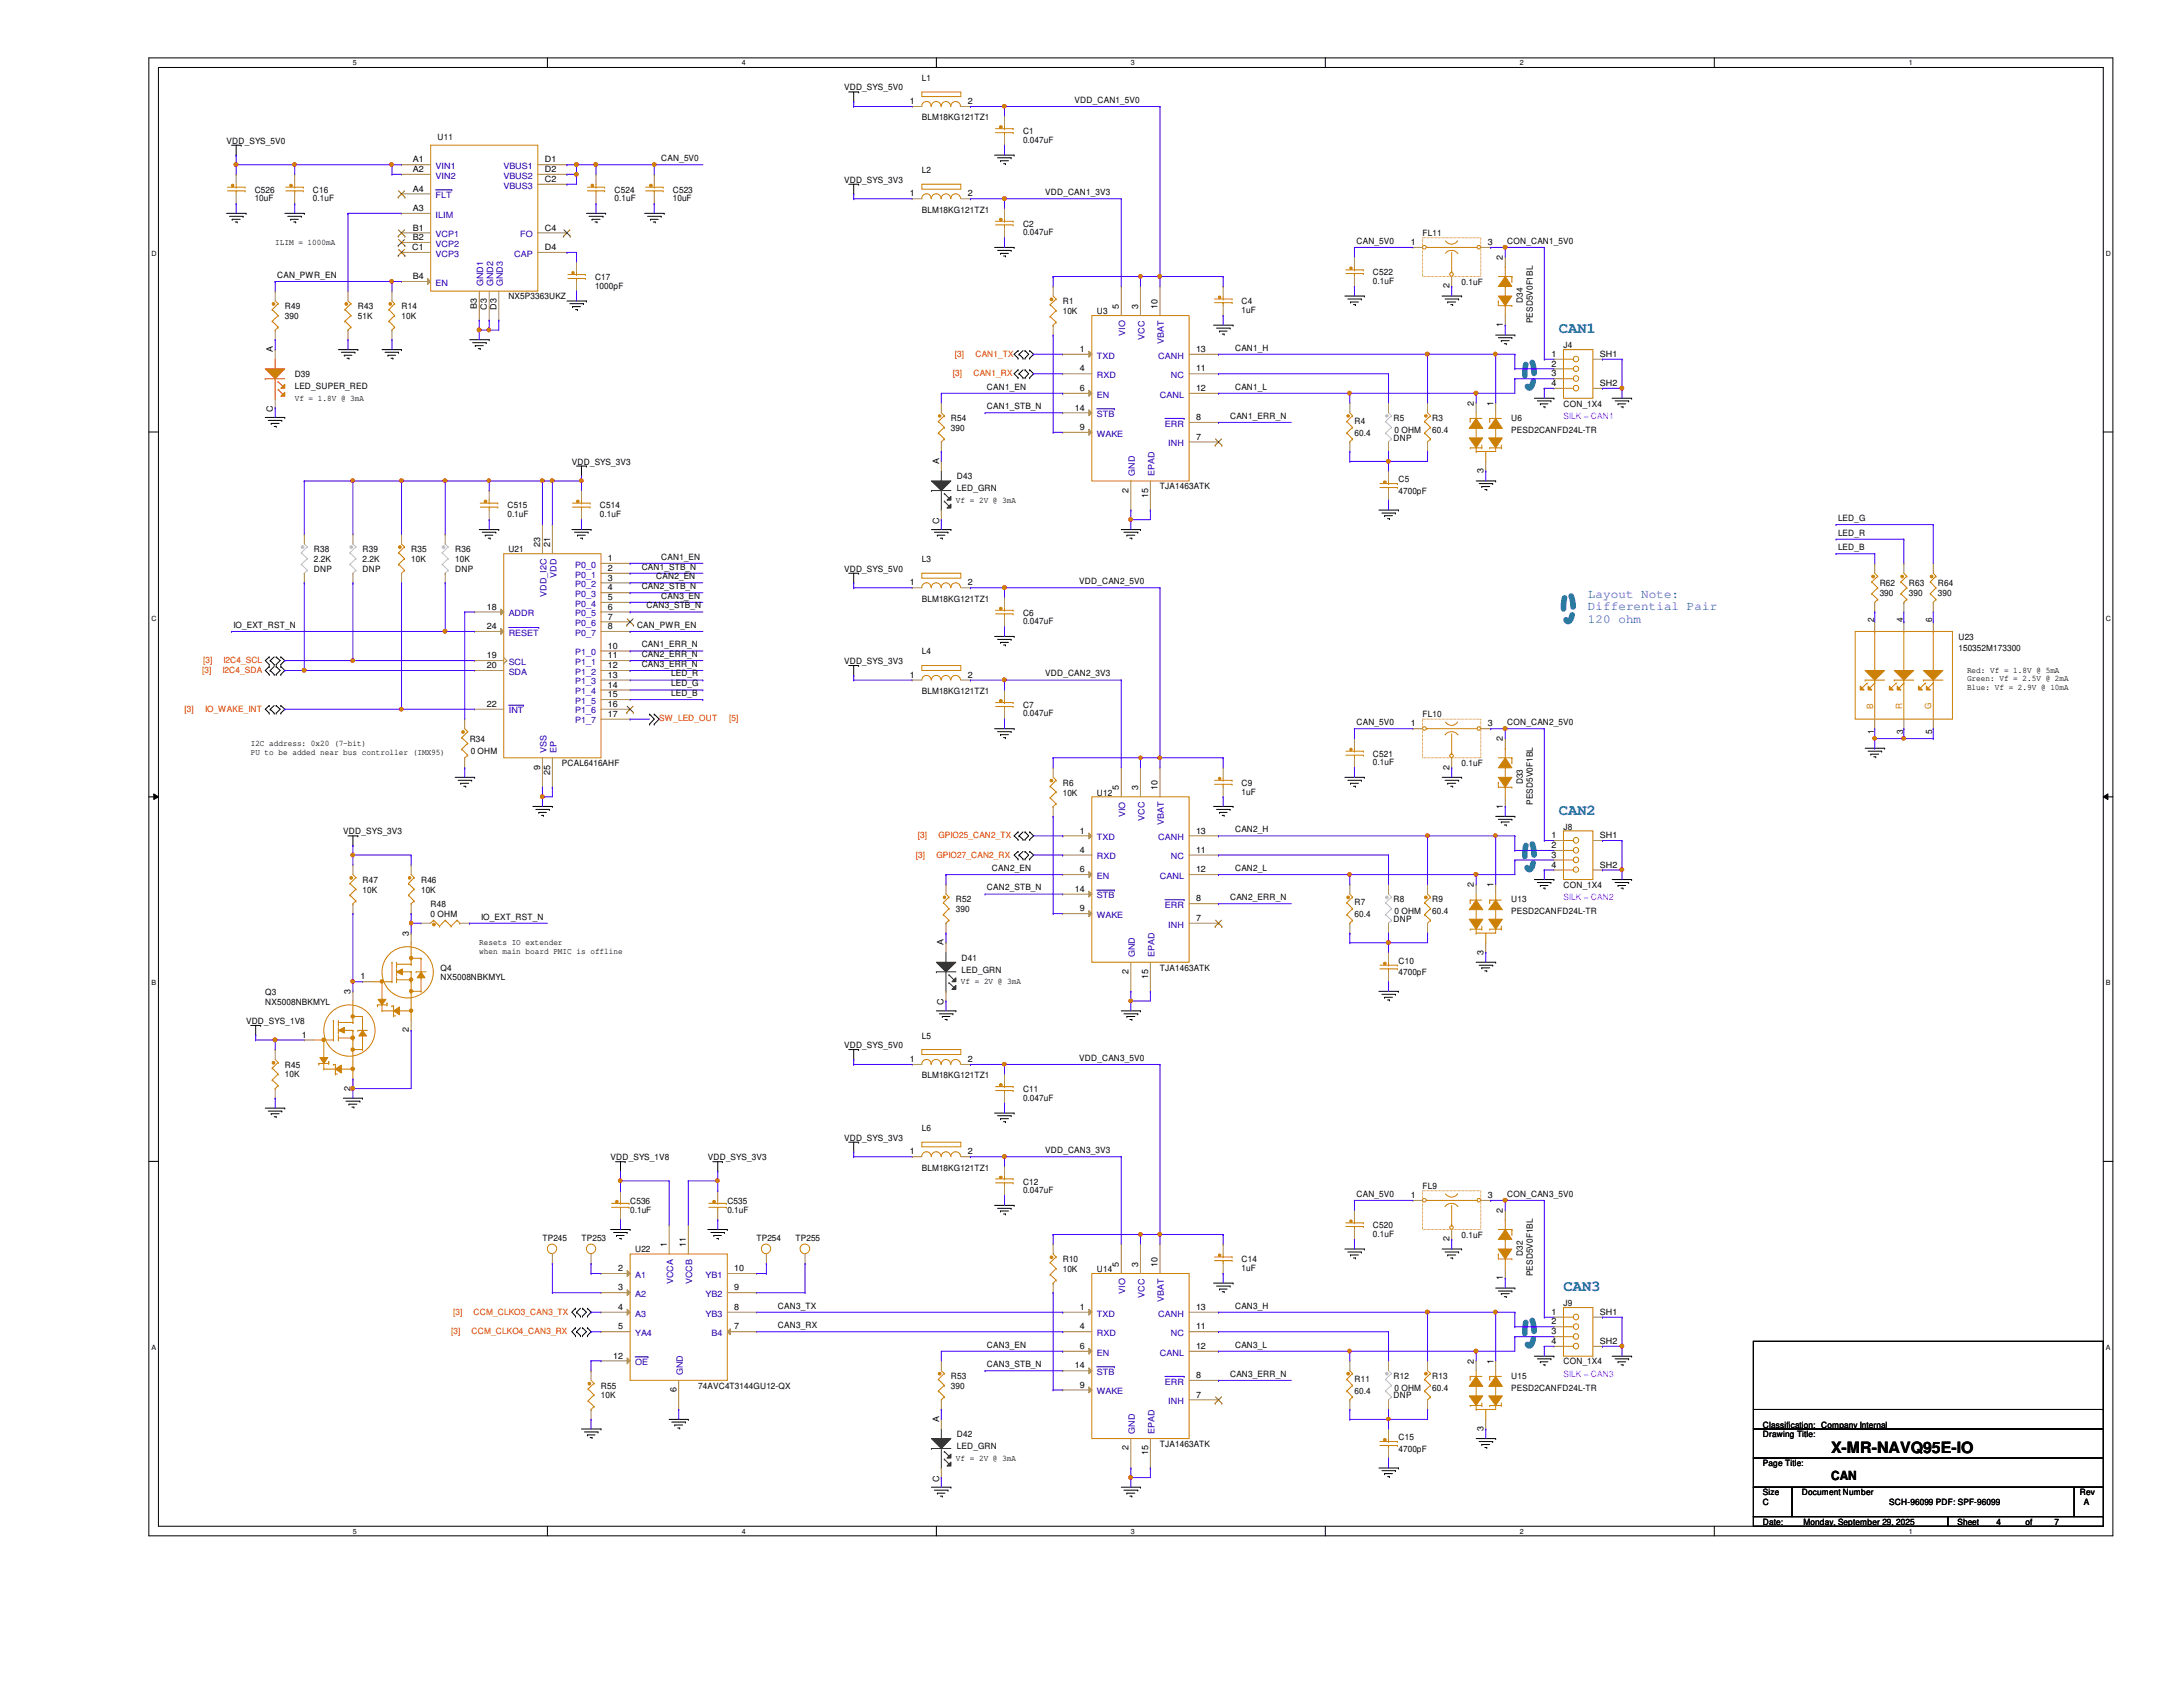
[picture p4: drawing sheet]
<svg xmlns="http://www.w3.org/2000/svg" width="279mm" height="216mm" viewBox="0 0 279 216" stroke-linecap="round" stroke-linejoin="round" font-family="sans-serif">
<defs><g id="words">
<g font-size="2" fill="#0080ff">
<text x="199.5" y="42.6">CAN1</text>
<text x="199.5" y="104.3">CAN2</text>
<text x="200.1" y="165.2">CAN3</text>
</g>
<text font-size="2" x="234.4" y="186">X-MR-NAVQ95E-IO</text>
<g font-size="1.6" fill="#0080ff">
<text x="203.2" y="76.5">Layout Note:</text>
<text x="203.2" y="78.1">Differential Pair</text>
<text x="203.2" y="79.7">120 ohm</text>
</g>
<text font-size="1.6" x="234.4" y="189.4">CAN</text>
<g font-size="1.1">
<text x="108" y="11.6">VDD_SYS_5V0</text>
<text x="118" y="10.3">L1</text>
<text x="56" y="17.9">U11</text>
<text x="116.5" y="13.3">1</text>
<text x="118" y="15.4">BLM18KG121TZ1</text>
<text x="123.9" y="13.3">2</text>
<text x="130.9" y="17.1">C1</text>
<text x="137.5" y="13.2">VDD_CAN1_5V0</text>
<text x="29" y="18.4">VDD_SYS_5V0</text>
<text x="52.8" y="20.8">A1</text>
<text x="52.8" y="22">A2</text>
<text x="69.7" y="23.3">C2</text>
<text x="69.7" y="20.8">D1</text>
<text x="69.7" y="22">D2</text>
<text x="84.6" y="20.6">CAN_5V0</text>
<text x="108" y="23.4">VDD_SYS_3V3</text>
<text x="118" y="22.1">L2</text>
<text x="130.9" y="18.3">0.047uF</text>
<text x="32.6" y="24.6">C526</text>
<text x="32.6" y="25.7">10uF</text>
<text x="40" y="24.6">C16</text>
<text x="40" y="25.7">0.1uF</text>
<text x="52.8" y="27">A3</text>
<text x="52.8" y="24.5">A4</text>
<text x="52.8" y="29.5">B1</text>
<text x="69.7" y="29.5">C4</text>
<text x="78.7" y="24.6">C524</text>
<text x="78.7" y="25.7">0.1uF</text>
<text x="86.1" y="24.6">C523</text>
<text x="86.1" y="25.7">10uF</text>
<text x="116.5" y="25.1">1</text>
<text x="118" y="27.3">BLM18KG121TZ1</text>
<text x="123.9" y="25.1">2</text>
<text x="130.9" y="29">C2</text>
<text x="133.8" y="25">VDD_CAN1_3V3</text>
<text x="35.2" y="31.4">ILIM = 1000mA</text>
<text x="35.5" y="35.6">CAN_PWR_EN</text>
<text x="52.7" y="32">C1</text>
<text x="52.8" y="30.7">B2</text>
<text x="52.8" y="35.7">B4</text>
<text x="69.7" y="32">D4</text>
<text x="76.2" y="35.8">C17</text>
<text x="130.9" y="30.1">0.047uF</text>
<text x="173.6" y="31.2">CAN_5V0</text>
<text x="175.7" y="35.2">C522</text>
<text x="180.6" y="31.4">1</text>
<text x="182.1" y="30.2">FL11</text>
<text x="190.4" y="31.4">3</text>
<text x="192.4" y="33.3" transform="rotate(-90 192.4 33.3)">2</text>
<text x="192.9" y="31.2">CON_CAN1_5V0</text>
<text x="36.4" y="39.6">R49</text>
<text x="36.4" y="40.8">390</text>
<text x="45.8" y="39.6">R43</text>
<text x="45.8" y="40.8">51K</text>
<text x="51.4" y="39.6">R14</text>
<text x="51.4" y="40.8">10K</text>
<text x="61" y="39.5" transform="rotate(-90 61 39.5)">B3</text>
<text x="62.3" y="39.6" transform="rotate(-90 62.3 39.6)">C3</text>
<text x="63.5" y="39.6" transform="rotate(-90 63.5 39.6)">D3</text>
<text x="65.1" y="38.3">NX5P3363UKZ</text>
<text x="76.2" y="37">1000pF</text>
<text x="136" y="38.9">R1</text>
<text x="136" y="40.2">10K</text>
<text x="140.4" y="40.2">U3</text>
<text x="143.2" y="39.5" transform="rotate(-90 143.2 39.5)">5</text>
<text x="145.7" y="39.5" transform="rotate(-90 145.7 39.5)">3</text>
<text x="148.2" y="39.5" transform="rotate(-90 148.2 39.5)">10</text>
<text x="158.9" y="38.9">C4</text>
<text x="158.9" y="40">1uF</text>
<text x="175.7" y="36.3">0.1uF</text>
<text x="185.5" y="36.9" transform="rotate(-90 185.5 36.9)">2</text>
<text x="187.1" y="36.4">0.1uF</text>
<text x="192.4" y="41.9" transform="rotate(-90 192.4 41.9)">1</text>
<text x="194.9" y="38.7" transform="rotate(-90 194.9 38.7)">D34</text>
<text x="196.2" y="41.4" transform="rotate(-90 196.2 41.4)">PESD5V0F1BL</text>
<text x="34.9" y="45.1" transform="rotate(-90 34.9 45.1)">A</text>
<text x="138.2" y="45">1</text>
<text x="138.2" y="47.5">4</text>
<text x="153.1" y="47.5">11</text>
<text x="153.1" y="45">13</text>
<text x="158.1" y="44.9">CAN1_H</text>
<text x="198.6" y="45.7">1</text>
<text x="198.6" y="46.9">2</text>
<text x="200.1" y="44.5">J4</text>
<text x="204.8" y="45.7">SH1</text>
<text x="34.9" y="52.7" transform="rotate(-90 34.9 52.7)">C</text>
<text x="37.7" y="51.3">Vf = 1.8V @ 3mA</text>
<text x="37.7" y="48.3">D39</text>
<text x="37.7" y="49.8">LED_SUPER_RED</text>
<text x="121.7" y="53.9">R54</text>
<text x="126.3" y="49.9">CAN1_EN</text>
<text x="126.3" y="52.4">CAN1_STB_N</text>
<text x="137.6" y="52.5">14</text>
<text x="138.2" y="50">6</text>
<text x="153.1" y="53.8">8</text>
<text x="153.1" y="50">12</text>
<text x="157.4" y="53.6">CAN1_ERR_N</text>
<text x="158.1" y="49.9">CAN1_L</text>
<text x="178.4" y="53.9">R5</text>
<text x="183.3" y="53.9">R3</text>
<text x="188.6" y="51.9" transform="rotate(-90 188.6 51.9)">2</text>
<text x="191.1" y="51.9" transform="rotate(-90 191.1 51.9)">1</text>
<text x="193.4" y="53.9">U6</text>
<text x="198.6" y="48.2">3</text>
<text x="198.6" y="49.4">4</text>
<text x="200.1" y="52">CON_1X4</text>
<text x="204.8" y="49.4">SH2</text>
<text x="73.2" y="59.5">VDD_SYS_3V3</text>
<text x="120.2" y="59.4" transform="rotate(-90 120.2 59.4)">A</text>
<text x="121.7" y="55.1">390</text>
<text x="138.2" y="55">9</text>
<text x="153.1" y="56.3">7</text>
<text x="173.4" y="54.3">R4</text>
<text x="173.4" y="55.8">60.4</text>
<text x="178.4" y="56.4">DNP</text>
<text x="178.5" y="55.4">0 OHM</text>
<text x="183.3" y="55.4">60.4</text>
<text x="193.4" y="55.4">PESD2CANFD24L-TR</text>
<text x="64.9" y="65.1">C515</text>
<text x="76.8" y="65.1">C514</text>
<text x="122.3" y="64.3">Vf = 2V @ 3mA</text>
<text x="122.5" y="61.3">D43</text>
<text x="122.5" y="62.8">LED_GRN</text>
<text x="144.4" y="63.1" transform="rotate(-90 144.4 63.1)">2</text>
<text x="146.9" y="63.7" transform="rotate(-90 146.9 63.7)">15</text>
<text x="148.5" y="62.6">TJA1463ATK</text>
<text x="179" y="61.7">C5</text>
<text x="179" y="63.2">4700pF</text>
<text x="189.9" y="60.6" transform="rotate(-90 189.9 60.6)">3</text>
<text x="40.2" y="70.7">R38</text>
<text x="40.2" y="71.9">2.2K</text>
<text x="46.4" y="70.7">R39</text>
<text x="46.4" y="71.9">2.2K</text>
<text x="52.6" y="70.7">R35</text>
<text x="52.6" y="71.9">10K</text>
<text x="58.3" y="70.7">R36</text>
<text x="58.3" y="71.9">10K</text>
<text x="64.9" y="66.2">0.1uF</text>
<text x="65.1" y="70.7">U21</text>
<text x="69.1" y="70" transform="rotate(-90 69.1 70)">23</text>
<text x="70.4" y="70" transform="rotate(-90 70.4 70)">21</text>
<text x="76.8" y="66.2">0.1uF</text>
<text x="77.8" y="71.8">1</text>
<text x="84.6" y="71.6">CAN1_EN</text>
<text x="118" y="71.9">L3</text>
<text x="120.2" y="67" transform="rotate(-90 120.2 67)">C</text>
<text x="235.2" y="68.5">LED_R</text>
<text x="235.2" y="66.7">LED_G</text>
<text x="235.2" y="70.4">LED_B</text>
<text x="40.2" y="73.2">DNP</text>
<text x="46.4" y="73.2">DNP</text>
<text x="58.3" y="73.2">DNP</text>
<text x="77.8" y="73.1">2</text>
<text x="77.8" y="74.3">3</text>
<text x="77.8" y="75.6">4</text>
<text x="77.8" y="76.8">5</text>
<text x="82.1" y="72.9">CAN1_STB_N</text>
<text x="82.1" y="75.4">CAN2_STB_N</text>
<text x="82.8" y="77.9">CAN3_STB_N</text>
<text x="84" y="74.1">CAN2_EN</text>
<text x="84.6" y="76.6">CAN3_EN</text>
<text x="108" y="73.2">VDD_SYS_5V0</text>
<text x="116.5" y="74.9">1</text>
<text x="118" y="77">BLM18KG121TZ1</text>
<text x="123.9" y="74.9">2</text>
<text x="138.1" y="74.8">VDD_CAN2_5V0</text>
<text x="240.6" y="75.1">R62</text>
<text x="240.6" y="76.3">390</text>
<text x="244.3" y="75.1">R63</text>
<text x="244.3" y="76.3">390</text>
<text x="248" y="75.1">R64</text>
<text x="248" y="76.3">390</text>
<text x="29.9" y="80.3">IO_EXT_RST_N</text>
<text x="62.3" y="78">18</text>
<text x="62.3" y="80.5">24</text>
<text x="77.8" y="78">6</text>
<text x="77.8" y="79.3">7</text>
<text x="77.8" y="80.5">8</text>
<text x="77.8" y="83">10</text>
<text x="81.5" y="80.3">CAN_PWR_EN</text>
<text x="82.1" y="82.8">CAN1_ERR_N</text>
<text x="118" y="83.7">L4</text>
<text x="130.9" y="78.8">C6</text>
<text x="130.9" y="79.9">0.047uF</text>
<text x="239.9" y="79.6" transform="rotate(-90 239.9 79.6)">2</text>
<text x="243.6" y="79.6" transform="rotate(-90 243.6 79.6)">4</text>
<text x="247.3" y="79.6" transform="rotate(-90 247.3 79.6)">6</text>
<text x="250.7" y="81.9">U23</text>
<text x="250.7" y="83.4">150352M173300</text>
<text x="62.3" y="84.2">19</text>
<text x="62.3" y="85.5">20</text>
<text x="77.8" y="84.2">11</text>
<text x="77.8" y="85.5">12</text>
<text x="77.8" y="86.7">13</text>
<text x="77.8" y="88">14</text>
<text x="77.8" y="89.2">15</text>
<text x="82.1" y="84.1">CAN2_ERR_N</text>
<text x="82.1" y="85.3">CAN3_ERR_N</text>
<text x="85.9" y="86.6">LED_R</text>
<text x="85.9" y="87.8">LED_G</text>
<text x="85.9" y="89.1">LED_B</text>
<text x="108" y="85">VDD_SYS_3V3</text>
<text x="116.5" y="86.7">1</text>
<text x="118" y="88.9">BLM18KG121TZ1</text>
<text x="123.9" y="86.7">2</text>
<text x="133.8" y="86.6">VDD_CAN2_3V3</text>
<text x="251.8" y="86.1">Red: Vf = 1.8V @ 5mA</text>
<text x="251.8" y="87.2">Green: Vf = 2.5V @ 2mA</text>
<text x="251.8" y="88.3">Blue: Vf = 2.9V @ 10mA</text>
<text x="32.1" y="95.5">I2C address: 0x20 (7-bit)</text>
<text x="60.1" y="95">R34</text>
<text x="62.3" y="90.5">22</text>
<text x="77.8" y="90.5">16</text>
<text x="77.8" y="91.7">17</text>
<text x="130.9" y="90.6">C7</text>
<text x="130.9" y="91.7">0.047uF</text>
<text x="173.6" y="92.8">CAN_5V0</text>
<text x="180.6" y="93">1</text>
<text x="182.1" y="91.8">FL10</text>
<text x="190.4" y="93">3</text>
<text x="192.4" y="94.9" transform="rotate(-90 192.4 94.9)">2</text>
<text x="192.9" y="92.8">CON_CAN2_5V0</text>
<text x="239.9" y="93.9" transform="rotate(-90 239.9 93.9)">1</text>
<text x="243.6" y="93.9" transform="rotate(-90 243.6 93.9)">3</text>
<text x="247.3" y="93.9" transform="rotate(-90 247.3 93.9)">5</text>
<text x="32.1" y="96.6">PU to be added near bus controller (IMX95)</text>
<text x="60.2" y="96.4">0 OHM</text>
<text x="69.1" y="98.5" transform="rotate(-90 69.1 98.5)">9</text>
<text x="70.4" y="99.1" transform="rotate(-90 70.4 99.1)">25</text>
<text x="71.9" y="98">PCAL6416AHF</text>
<text x="136" y="100.5">R6</text>
<text x="136" y="101.8">10K</text>
<text x="140.4" y="101.8">U12</text>
<text x="143.2" y="101.1" transform="rotate(-90 143.2 101.1)">5</text>
<text x="145.7" y="101.1" transform="rotate(-90 145.7 101.1)">3</text>
<text x="148.2" y="101.1" transform="rotate(-90 148.2 101.1)">10</text>
<text x="158.9" y="100.5">C9</text>
<text x="158.9" y="101.7">1uF</text>
<text x="175.7" y="96.8">C521</text>
<text x="175.7" y="97.9">0.1uF</text>
<text x="185.5" y="98.5" transform="rotate(-90 185.5 98.5)">2</text>
<text x="187.1" y="98">0.1uF</text>
<text x="194.9" y="100.4" transform="rotate(-90 194.9 100.4)">D33</text>
<text x="43.9" y="106.8">VDD_SYS_3V3</text>
<text x="138.2" y="106.7">1</text>
<text x="153.1" y="106.7">13</text>
<text x="158.1" y="106.5">CAN2_H</text>
<text x="192.4" y="103.5" transform="rotate(-90 192.4 103.5)">1</text>
<text x="196.2" y="103" transform="rotate(-90 196.2 103)">PESD5V0F1BL</text>
<text x="198.6" y="107.3">1</text>
<text x="200.1" y="106.2">J8</text>
<text x="204.8" y="107.3">SH1</text>
<text x="46.4" y="113">R47</text>
<text x="53.9" y="113">R46</text>
<text x="126.3" y="114">CAN2_STB_N</text>
<text x="127" y="111.5">CAN2_EN</text>
<text x="138.2" y="109.1">4</text>
<text x="138.2" y="111.6">6</text>
<text x="153.1" y="109.1">11</text>
<text x="153.1" y="111.6">12</text>
<text x="158.1" y="111.5">CAN2_L</text>
<text x="188.6" y="113.5" transform="rotate(-90 188.6 113.5)">2</text>
<text x="191.1" y="113.5" transform="rotate(-90 191.1 113.5)">1</text>
<text x="198.6" y="108.5">2</text>
<text x="198.6" y="109.8">3</text>
<text x="198.6" y="111">4</text>
<text x="200.1" y="113.6">CON_1X4</text>
<text x="204.8" y="111">SH2</text>
<text x="46.4" y="114.3">10K</text>
<text x="52.3" y="119.8" transform="rotate(-90 52.3 119.8)">3</text>
<text x="53.9" y="114.3">10K</text>
<text x="55.1" y="116.1">R48</text>
<text x="55.1" y="117.3">0 OHM</text>
<text x="61.6" y="117.7">IO_EXT_RST_N</text>
<text x="122.3" y="115.5">R52</text>
<text x="122.3" y="116.7">390</text>
<text x="137.6" y="114.1">14</text>
<text x="138.2" y="116.6">9</text>
<text x="153.1" y="117.9">7</text>
<text x="153.1" y="115.4">8</text>
<text x="157.4" y="115.2">CAN2_ERR_N</text>
<text x="173.4" y="115.9">R7</text>
<text x="173.4" y="117.3">60.4</text>
<text x="178.4" y="115.5">R8</text>
<text x="178.4" y="118">DNP</text>
<text x="178.5" y="117">0 OHM</text>
<text x="183.3" y="115.5">R9</text>
<text x="183.3" y="117">60.4</text>
<text x="193.4" y="115.5">U13</text>
<text x="193.4" y="117">PESD2CANFD24L-TR</text>
<text x="46.1" y="125.3">1</text>
<text x="56.4" y="124.2">Q4</text>
<text x="56.4" y="125.4">NX5008NBKMYL</text>
<text x="61.3" y="120.9">Resets IO extender</text>
<text x="61.3" y="122">when main board PMIC is offline</text>
<text x="120.8" y="121" transform="rotate(-90 120.8 121)">A</text>
<text x="123" y="125.9">Vf = 2V @ 3mA</text>
<text x="123.1" y="122.9">D41</text>
<text x="123.1" y="124.5">LED_GRN</text>
<text x="144.4" y="124.7" transform="rotate(-90 144.4 124.7)">2</text>
<text x="146.9" y="125.3" transform="rotate(-90 146.9 125.3)">15</text>
<text x="148.5" y="124.2">TJA1463ATK</text>
<text x="179" y="123.3">C10</text>
<text x="179" y="124.8">4700pF</text>
<text x="189.9" y="122.2" transform="rotate(-90 189.9 122.2)">3</text>
<text x="31.5" y="131.1">VDD_SYS_1V8</text>
<text x="34" y="127.3">Q3</text>
<text x="34" y="128.6">NX5008NBKMYL</text>
<text x="44.9" y="127.2" transform="rotate(-90 44.9 127.2)">3</text>
<text x="120.8" y="128.6" transform="rotate(-90 120.8 128.6)">C</text>
<text x="36.4" y="136.7">R45</text>
<text x="36.4" y="137.9">10K</text>
<text x="38.7" y="132.8">1</text>
<text x="52.3" y="132.1" transform="rotate(-90 52.3 132.1)">2</text>
<text x="108" y="134.2">VDD_SYS_5V0</text>
<text x="116.5" y="135.9">1</text>
<text x="118" y="132.9">L5</text>
<text x="123.9" y="135.9">2</text>
<text x="138.1" y="135.8">VDD_CAN3_5V0</text>
<text x="44.9" y="139.6" transform="rotate(-90 44.9 139.6)">2</text>
<text x="118" y="138">BLM18KG121TZ1</text>
<text x="130.9" y="139.7">C11</text>
<text x="130.9" y="140.9">0.047uF</text>
<text x="78.1" y="148.5">VDD_SYS_1V8</text>
<text x="90.6" y="148.5">VDD_SYS_3V3</text>
<text x="108" y="146">VDD_SYS_3V3</text>
<text x="116.5" y="147.7">1</text>
<text x="118" y="144.7">L6</text>
<text x="118" y="149.8">BLM18KG121TZ1</text>
<text x="123.9" y="147.7">2</text>
<text x="133.8" y="147.6">VDD_CAN3_3V3</text>
<text x="80.6" y="154.1">C536</text>
<text x="80.6" y="155.2">0.1uF</text>
<text x="93.1" y="154.1">C535</text>
<text x="93.1" y="155.2">0.1uF</text>
<text x="130.9" y="151.6">C12</text>
<text x="130.9" y="152.7">0.047uF</text>
<text x="173.6" y="153.2">CAN_5V0</text>
<text x="180.6" y="153.3">1</text>
<text x="182.1" y="152.2">FL9</text>
<text x="190.4" y="153.3">3</text>
<text x="192.4" y="155.2" transform="rotate(-90 192.4 155.2)">2</text>
<text x="192.9" y="153.2">CON_CAN3_5V0</text>
<text x="69.4" y="158.8">TP245</text>
<text x="74.4" y="158.8">TP253</text>
<text x="81.3" y="160.3">U22</text>
<text x="85.3" y="159.6" transform="rotate(-90 85.3 159.6)">1</text>
<text x="87.8" y="159.6" transform="rotate(-90 87.8 159.6)">11</text>
<text x="96.8" y="158.8">TP254</text>
<text x="101.8" y="158.8">TP255</text>
<text x="136" y="161.5">R10</text>
<text x="158.9" y="161.5">C14</text>
<text x="175.7" y="157.2">C520</text>
<text x="175.7" y="158.3">0.1uF</text>
<text x="185.5" y="158.9" transform="rotate(-90 185.5 158.9)">2</text>
<text x="187.1" y="158.4">0.1uF</text>
<text x="194.9" y="160.7" transform="rotate(-90 194.9 160.7)">D32</text>
<text x="79.1" y="162.7">2</text>
<text x="79.1" y="165.1">3</text>
<text x="79.1" y="167.6">4</text>
<text x="94" y="167.6">8</text>
<text x="94" y="165.1">9</text>
<text x="94" y="162.7">10</text>
<text x="99.6" y="167.5">CAN3_TX</text>
<text x="136" y="162.8">10K</text>
<text x="138.2" y="167.6">1</text>
<text x="140.4" y="162.8">U14</text>
<text x="143.2" y="162.1" transform="rotate(-90 143.2 162.1)">5</text>
<text x="145.7" y="162.1" transform="rotate(-90 145.7 162.1)">3</text>
<text x="148.2" y="162.1" transform="rotate(-90 148.2 162.1)">10</text>
<text x="153.1" y="167.6">13</text>
<text x="158.1" y="167.5">CAN3_H</text>
<text x="158.9" y="162.6">1uF</text>
<text x="192.4" y="163.9" transform="rotate(-90 192.4 163.9)">1</text>
<text x="196.2" y="163.3" transform="rotate(-90 196.2 163.3)">PESD5V0F1BL</text>
<text x="200.1" y="167.1">J9</text>
<text x="78.5" y="173.9">12</text>
<text x="79.1" y="170.1">5</text>
<text x="94" y="170.1">7</text>
<text x="99.6" y="170">CAN3_RX</text>
<text x="126.3" y="172.5">CAN3_EN</text>
<text x="138.2" y="170.1">4</text>
<text x="138.2" y="172.6">6</text>
<text x="153.1" y="170.1">11</text>
<text x="153.1" y="172.6">12</text>
<text x="158.1" y="172.5">CAN3_L</text>
<text x="198.6" y="168.3">1</text>
<text x="198.6" y="169.5">2</text>
<text x="198.6" y="170.8">3</text>
<text x="198.6" y="172">4</text>
<text x="204.8" y="168.3">SH1</text>
<text x="204.8" y="172">SH2</text>
<text x="76.9" y="177.7">R55</text>
<text x="76.9" y="178.9">10K</text>
<text x="86.6" y="178.2" transform="rotate(-90 86.6 178.2)">6</text>
<text x="89.4" y="177.7">74AVC4T3144GU12-QX</text>
<text x="121.7" y="176.5">R53</text>
<text x="121.7" y="177.7">390</text>
<text x="126.3" y="175">CAN3_STB_N</text>
<text x="137.6" y="175.1">14</text>
<text x="138.2" y="177.6">9</text>
<text x="153.1" y="178.9">7</text>
<text x="153.1" y="176.4">8</text>
<text x="157.4" y="176.2">CAN3_ERR_N</text>
<text x="173.4" y="176.8">R11</text>
<text x="173.4" y="178.3">60.4</text>
<text x="178.4" y="176.5">R12</text>
<text x="178.4" y="178.9">DNP</text>
<text x="178.5" y="178">0 OHM</text>
<text x="183.3" y="176.5">R13</text>
<text x="183.3" y="178">60.4</text>
<text x="188.6" y="174.5" transform="rotate(-90 188.6 174.5)">2</text>
<text x="191.1" y="174.5" transform="rotate(-90 191.1 174.5)">1</text>
<text x="193.4" y="176.5">U15</text>
<text x="193.4" y="178">PESD2CANFD24L-TR</text>
<text x="200.1" y="174.6">CON_1X4</text>
<text x="120.2" y="182" transform="rotate(-90 120.2 182)">A</text>
<text x="122.5" y="183.9">D42</text>
<text x="122.5" y="185.4">LED_GRN</text>
<text x="144.4" y="185.6" transform="rotate(-90 144.4 185.6)">2</text>
<text x="148.5" y="185.2">TJA1463ATK</text>
<text x="179" y="184.3">C15</text>
<text x="179" y="185.8">4700pF</text>
<text x="189.9" y="183.2" transform="rotate(-90 189.9 183.2)">3</text>
<text x="225.6" y="183.9">Drawing Title:</text>
<text x="225.6" y="182.7">Classification: Company Internal</text>
<text x="120.2" y="189.6" transform="rotate(-90 120.2 189.6)">C</text>
<text x="122.3" y="186.9">Vf = 2V @ 3mA</text>
<text x="146.9" y="186.3" transform="rotate(-90 146.9 186.3)">15</text>
<text x="225.6" y="187.7">Page Title:</text>
<text x="225.6" y="191.4">Size</text>
<text x="230.6" y="191.4">Document Number</text>
<text x="266.2" y="191.4">Rev</text>
<text x="225.6" y="195.2">Date:</text>
<text x="225.6" y="192.7">C</text>
<text x="230.8" y="195.2">Monday, September 29, 2025</text>
<text x="241.8" y="192.7">SCH-96099 PDF: SPF-96099</text>
<text x="250.5" y="195.2">Sheet</text>
<text x="255.5" y="195.2">4</text>
<text x="259.2" y="195.2">of</text>
<text x="263" y="195.2">7</text>
<text x="266.7" y="192.7">A</text>
</g>
<g font-size="1.1" fill="#00c">
<text x="55.8" y="21.6">VIN1</text>
<text x="55.8" y="22.9">VIN2</text>
<text x="64.4" y="21.6">VBUS1</text>
<text x="64.4" y="22.9">VBUS2</text>
<text x="55.8" y="27.9">ILIM</text>
<text x="55.8" y="25.4">FLT</text>
<text x="64.4" y="24.1">VBUS3</text>
<text x="55.8" y="30.4">VCP1</text>
<text x="55.8" y="31.6">VCP2</text>
<text x="55.8" y="32.9">VCP3</text>
<text x="65.8" y="32.9">CAP</text>
<text x="66.6" y="30.4">FO</text>
<text x="55.8" y="36.6">EN</text>
<text x="61.8" y="36.6" transform="rotate(-90 61.8 36.6)">GND1</text>
<text x="63.1" y="36.6" transform="rotate(-90 63.1 36.6)">GND2</text>
<text x="64.3" y="36.6" transform="rotate(-90 64.3 36.6)">GND3</text>
<text x="140.4" y="45.9">TXD</text>
<text x="144" y="43" transform="rotate(-90 144 43)">VIO</text>
<text x="146.5" y="43.5" transform="rotate(-90 146.5 43.5)">VCC</text>
<text x="148.3" y="45.9">CANH</text>
<text x="149" y="44" transform="rotate(-90 149 44)">VBAT</text>
<text x="140.4" y="48.4">RXD</text>
<text x="140.4" y="50.9">EN</text>
<text x="140.4" y="53.4">STB</text>
<text x="148.5" y="50.9">CANL</text>
<text x="149.9" y="48.4">NC</text>
<text x="140.4" y="55.9">WAKE</text>
<text x="149.1" y="54.6">ERR</text>
<text x="149.5" y="57.1">INH</text>
<text x="145.2" y="60.9" transform="rotate(-90 145.2 60.9)">GND</text>
<text x="147.7" y="60.9" transform="rotate(-90 147.7 60.9)">EPAD</text>
<text x="69.9" y="76.4" transform="rotate(-90 69.9 76.4)">VDD_I2C</text>
<text x="71.2" y="74" transform="rotate(-90 71.2 74)">VDD</text>
<text x="73.6" y="72.6">P0_0</text>
<text x="73.6" y="73.9">P0_1</text>
<text x="73.6" y="75.1">P0_2</text>
<text x="73.6" y="76.4">P0_3</text>
<text x="73.6" y="77.6">P0_4</text>
<text x="65.1" y="78.9">ADDR</text>
<text x="65.1" y="81.4">RESET</text>
<text x="73.6" y="78.9">P0_5</text>
<text x="73.6" y="80.1">P0_6</text>
<text x="73.6" y="81.4">P0_7</text>
<text x="73.6" y="83.9">P1_0</text>
<text x="65.1" y="85.1">SCL</text>
<text x="65.1" y="86.4">SDA</text>
<text x="73.6" y="85.1">P1_1</text>
<text x="73.6" y="86.4">P1_2</text>
<text x="73.6" y="87.6">P1_3</text>
<text x="73.6" y="88.9">P1_4</text>
<text x="65.1" y="91.3">INT</text>
<text x="73.6" y="90.1">P1_5</text>
<text x="73.6" y="91.3">P1_6</text>
<text x="73.6" y="92.6">P1_7</text>
<text x="69.9" y="96.4" transform="rotate(-90 69.9 96.4)">VSS</text>
<text x="71.2" y="96.4" transform="rotate(-90 71.2 96.4)">EP</text>
<text x="140.4" y="107.5">TXD</text>
<text x="144" y="104.6" transform="rotate(-90 144 104.6)">VIO</text>
<text x="146.5" y="105.1" transform="rotate(-90 146.5 105.1)">VCC</text>
<text x="148.3" y="107.5">CANH</text>
<text x="149" y="105.6" transform="rotate(-90 149 105.6)">VBAT</text>
<text x="140.4" y="110">RXD</text>
<text x="140.4" y="112.5">EN</text>
<text x="148.5" y="112.5">CANL</text>
<text x="149.9" y="110">NC</text>
<text x="140.4" y="117.5">WAKE</text>
<text x="140.4" y="115">STB</text>
<text x="149.1" y="116.2">ERR</text>
<text x="149.5" y="118.7">INH</text>
<text x="145.2" y="122.5" transform="rotate(-90 145.2 122.5)">GND</text>
<text x="147.7" y="122.5" transform="rotate(-90 147.7 122.5)">EPAD</text>
<text x="81.3" y="163.5">A1</text>
<text x="81.3" y="166">A2</text>
<text x="86.1" y="164.3" transform="rotate(-90 86.1 164.3)">VCCA</text>
<text x="88.6" y="164.3" transform="rotate(-90 88.6 164.3)">VCCB</text>
<text x="90.3" y="166">YB2</text>
<text x="90.3" y="163.5">YB1</text>
<text x="144" y="165.6" transform="rotate(-90 144 165.6)">VIO</text>
<text x="146.5" y="166.1" transform="rotate(-90 146.5 166.1)">VCC</text>
<text x="149" y="166.6" transform="rotate(-90 149 166.6)">VBAT</text>
<text x="81.3" y="168.5">A3</text>
<text x="81.3" y="171">YA4</text>
<text x="90.3" y="168.5">YB3</text>
<text x="91.1" y="171">B4</text>
<text x="140.4" y="168.5">TXD</text>
<text x="140.4" y="171">RXD</text>
<text x="140.4" y="173.5">EN</text>
<text x="148.3" y="168.5">CANH</text>
<text x="148.5" y="173.5">CANL</text>
<text x="149.9" y="171">NC</text>
<text x="81.3" y="174.7">OE</text>
<text x="87.4" y="176" transform="rotate(-90 87.4 176)">GND</text>
<text x="140.4" y="178.4">WAKE</text>
<text x="140.4" y="176">STB</text>
<text x="149.1" y="177.2">ERR</text>
<text x="149.5" y="179.7">INH</text>
<text x="145.2" y="183.5" transform="rotate(-90 145.2 183.5)">GND</text>
<text x="147.7" y="183.5" transform="rotate(-90 147.7 183.5)">EPAD</text>
</g>
<g font-size="1.1" fill="#f00">
<text x="122.2" y="45.7">[3]</text>
<text x="124.8" y="45.7">CAN1_TX</text>
<text x="122" y="48.1">[3]</text>
<text x="124.6" y="48.1">CAN1_RX</text>
<text x="25.9" y="86.1">[3]</text>
<text x="26" y="84.9">[3]</text>
<text x="28.5" y="86.1">I2C4_SDA</text>
<text x="28.6" y="84.9">I2C4_SCL</text>
<text x="23.6" y="91.1">[3]</text>
<text x="26.2" y="91.1">IO_WAKE_INT</text>
<text x="84.4" y="92.3">SW_LED_OUT</text>
<text x="93.3" y="92.3">[5]</text>
<text x="117.5" y="107.3">[3]</text>
<text x="120.1" y="107.3">GPIO25_CAN2_TX</text>
<text x="117.2" y="109.8">[3]</text>
<text x="119.8" y="109.8">GPIO27_CAN2_RX</text>
<text x="57.7" y="170.7">[3]</text>
<text x="58" y="168.3">[3]</text>
<text x="60.4" y="170.7">CCM_CLKO4_CAN3_RX</text>
<text x="60.6" y="168.3">CCM_CLKO3_CAN3_TX</text>
</g>
<g font-size="1.1" fill="#f0f">
<text x="200.1" y="53.6">SILK = CAN1</text>
<text x="200.1" y="115.2">SILK = CAN2</text>
<text x="200.1" y="176.2">SILK = CAN3</text>
</g>
<g font-size="1.1" fill="#cc8006">
<text x="239.7" y="90.8" transform="rotate(-90 239.7 90.8)">B</text>
<text x="243.5" y="90.8" transform="rotate(-90 243.5 90.8)">R</text>
<text x="247.2" y="90.8" transform="rotate(-90 247.2 90.8)">G</text>
</g>
<g font-size=".9">
<text x="45.2" y="8.3">5</text>
<text x="95" y="8.3">4</text>
<text x="144.7" y="8.3">3</text>
<text x="194.5" y="8.3">2</text>
<text x="244.3" y="8.3">1</text>
<text x="19.4" y="32.8">D</text>
<text x="269.5" y="32.8">D</text>
<text x="19.4" y="79.4">C</text>
<text x="269.5" y="79.4">C</text>
<text x="19.4" y="126.1">B</text>
<text x="269.5" y="126.1">B</text>
<text x="19.4" y="172.8">A</text>
<text x="269.5" y="172.8">A</text>
<text x="45.2" y="196.3">5</text>
<text x="95" y="196.3">4</text>
<text x="144.7" y="196.3">3</text>
<text x="194.5" y="196.3">2</text>
<text x="244.3" y="196.3">1</text>
</g>
</g></defs>
<path d="M19.1 7.4h251.3v189.2h-251.3zM20.3 8.6h248.9v186.7h-248.9z" fill="none" stroke="#000" stroke-width=".13"/>
<g fill="#fff">
<path d="M45.2 7.5h.5v1.1h-.5z"/>
<path d="M45.2 195.5h.5v1h-.5z"/>
</g>
<path d="M70.1 7.4v1.2M70.1 195.3v1.3" fill="none" stroke="#000" stroke-width=".13"/>
<g fill="#fff">
<path d="M95 7.5h.5v1.1h-.5z"/>
<path d="M95 195.5h.5v1h-.5z"/>
</g>
<path d="M119.8 7.4v1.2M119.8 195.3v1.3" fill="none" stroke="#000" stroke-width=".13"/>
<g fill="#fff">
<path d="M144.7 7.5h.5v1.1h-.5z"/>
<path d="M144.7 195.5h.5v1h-.5z"/>
</g>
<path d="M169.6 7.4v1.2M169.6 195.3v1.3" fill="none" stroke="#000" stroke-width=".13"/>
<g fill="#fff">
<path d="M194.5 7.5h.5v1.1h-.5z"/>
<path d="M194.5 195.5h.5v1h-.5z"/>
</g>
<path d="M219.4 7.4v1.2M219.4 195.3v1.3" fill="none" stroke="#000" stroke-width=".13"/>
<g fill="#fff">
<path d="M244.3 7.5h.5v1.1h-.5z"/>
<path d="M244.3 195.5h.5v1h-.5z"/>
<path d="M19.4 32h.6v1h-.6z"/>
<path d="M269.5 32h.7v1h-.7z"/>
<path d="M19.4 78.6h.6v1h-.6z"/>
<path d="M269.5 78.6h.7v1h-.7z"/>
</g>
<path d="M19.1 55.3h1.2M269.2 55.3h1.2" fill="none" stroke="#000" stroke-width=".13"/>
<g fill="#fff">
<path d="M19.4 125.3h.6v1h-.6z"/>
<path d="M269.5 125.3h.6v1h-.6z"/>
</g>
<path d="M19.1 102h1.2M19.7 101.6l.6 .4-.6 .3zM269.2 102l.6-.4v.7zM269.2 102h1.2" fill="none" stroke="#000" stroke-width=".13"/>
<path d="M19.7 101.6l.6 .4-.6 .3zM269.2 102l.6-.4v.7z" fill="#000"/>
<g fill="#fff">
<path d="M19.4 172h.5v1h-.5z"/>
<path d="M269.5 172h.6v1h-.6z"/>
</g>
<g fill="none" stroke="#000" stroke-width=".13">
<path d="M29.6 18.6h1.3M30.2 19.9h.1M30.2 18.6v1.3M30.9 18.6h.1M108.6 11.8h1.3M109.3 13h.1M109.3 11.8v1.2M109.9 11.8h.1M127.3 19.9h2.5M129.8 19.9h.1M29 27.3h2.5M29.4 27.7h1.7"/>
<path d="M29.7 28.1h.1M29.7 28.1h1M30.1 28.4h.3M30.4 28.4h.1M31.1 27.7h.1M31.5 27.3h.1M36.4 27.3h2.5M36.8 27.7h1.8M37.2 28.1h.1M37.2 28.1h1M37.6 28.4h.2M37.8 28.4h.1"/>
<path d="M38.6 27.7h.1M38.9 27.3h.1M72.6 38.5h2.5M72.9 38.9h1.8M73.3 39.2h.1M73.3 39.2h1M73.7 39.6h.2M73.9 39.6h.1M74.7 38.9h.1M75.1 38.5h.1M75.1 27.3h2.4M75.4 27.7h1.8"/>
<path d="M75.8 28.1h.1M75.8 28.1h1M76.2 28.4h.2M76.4 28.4h.1M77.2 27.7h.1M77.5 27.3h.1M82.5 27.3h2.5M82.9 27.7h1.7M83.3 28.1h.1M83.3 28.1h.9M83.6 28.4h.3M83.9 28.4h.1"/>
<path d="M84.6 27.7h.1M85 27.3h.1M108.6 23.6h1.3M109.3 24.8h.1M109.3 23.6v1.2M109.9 23.6h.1M127.3 31.7h2.5M127.7 32h1.7M127.7 20.2h1.7M128.1 32.4h.1M128.1 20.6h.1M128.1 32.4h1"/>
<path d="M128.1 20.6h1M128.4 32.8h.3M128.4 21h.3M128.7 32.8h.1M128.7 21h.1M129.4 32h.1M129.4 20.2h.1M129.8 31.7h.1M172.1 37.9h2.5M172.5 38.3h1.7M172.8 38.6h.1M172.8 38.6h1.1"/>
<path d="M173.2 39h.3M173.5 39h.1M174.2 38.3h.1M174.6 37.9h.1M184.6 37.9h2.5M185 38.3h1.7M185.3 38.6h.1M185.3 38.6h1M185.7 39h.2M185.9 39h.1M186.7 38.3h.1M187.1 37.9h.1"/>
<path d="M34 53.4h2.4M34.3 53.8h1.8M34.7 54.2h.1M34.7 54.2h1M35.1 54.6h.2M35.3 54.6h.1M36.1 53.8h.1M36.4 53.4h.1M43.3 44.7h2.5M43.7 45.1h1.7M44.1 45.5h.1M44.1 45.5h.9"/>
<path d="M44.4 45.8h.3M44.7 45.8h.1M45.4 45.1h.1M45.8 44.7h.1M48.9 44.7h2.5M49.3 45.1h1.7M49.7 45.5h.1M49.7 45.5h.9M50 45.8h.3M50.3 45.8h.1M51 45.1h.1M51.4 44.7h.1"/>
<path d="M60.1 43.5h2.5M60.5 43.9h1.7M60.8 44.2h.1M60.8 44.2h1M61.2 44.6h.3M61.5 44.6h.1M62.2 43.9h.1M62.6 43.5h.1M73.8 59.6h1.3M74.4 59.6v1.3M75.1 59.6h.1M130.3 44.9h.1"/>
<path d="M130.3 45.8h.1M130.3 47.3h.1M130.3 48.3h.1M130.3 47.3l-.5 .5 .5 .5M130.3 44.9l-.5 .4 .5 .5M130.4 45.3h.1M130.4 47.8h.1M130.4 45.3l.5 .5M130.4 47.8l.5 .5M130.9 45.8h.1M130.9 48.3h.1M130.9 44.9l-.5 .4"/>
<path d="M130.9 47.3l-.5 .5M131.2 45.8h.1M131.2 44.9h.1M131.2 48.3h.1M131.2 47.3h.1M131.2 44.9l.5 .4-.5 .5M131.2 47.3l.5 .5-.5 .5M131.8 45.8h.1M131.8 44.9h.1M131.8 48.3h.1M131.8 47.3h.1M131.8 44.9l.5 .4-.5 .5"/>
<path d="M131.8 47.3l.5 .5-.5 .5M155.3 41.6h2.5M155.7 42h1.7M156.1 42.4h.1M156.1 42.4h1M156.4 42.8h.3M156.7 42.8h.1M157.4 42h.1M157.8 41.6h.1M191.4 42.9h2.5M191.8 43.2h1.7M192.2 43.6h.1"/>
<path d="M192.2 43.6h1M192.5 44h.3M192.8 44h.1M193.5 43.2h.1M193.9 42.9h.1M196.4 51h2.5M196.8 51.3h1.7M197.1 51.7h.1M197.1 51.7h1M197.5 52.1h.2M197.7 52.1h.1M198.5 51.3h.1"/>
<path d="M198.9 51h.1M206.3 51h2.5M206.7 51.3h1.7M207.1 51.7h.1M207.1 51.7h1M207.5 52.1h.2M207.7 52.1h.1M208.4 51.3h.1M208.8 51h.1M61.3 67.8h2.5M61.7 68.1h1.8M62.1 68.5h.1"/>
<path d="M62.1 68.5h1M62.5 68.9h.2M62.7 68.9h.1M63.5 68.1h.1M63.8 67.8h.1M73.2 67.8h2.4M73.5 68.1h1.8M73.9 68.5h.1M73.9 68.5h1M74.3 68.9h.2M74.4 60.9h.1M74.5 68.9h.1"/>
<path d="M75.3 68.1h.1M75.6 67.8h.1M108.6 73.4h1.3M109.3 74.6h.1M109.3 73.4v1.2M109.9 73.4h.1M119.2 67.8h2.5M119.6 68.1h1.7M120 68.5h.1M120 68.5h.9M120.4 68.9h.2M120.6 68.9h.1"/>
<path d="M121.3 68.1h.1M121.7 67.8h.1M143.5 67.8h2.5M143.8 68.1h1.8M144.2 68.5h.1M144.2 68.5h1M144.6 68.9h.3M144.9 68.9h.1M145.6 68.1h.1M146 67.8h.1M176.5 65.3h2.5M176.9 65.7h1.7"/>
<path d="M177.2 66h.1M177.2 66h1M177.6 66.4h.2M177.8 66.4h.1M178.6 65.7h.1M179 65.3h.1M188.9 61.6h2.5M189.3 61.9h1.8M189.7 62.3h.1M189.7 62.3h1M190 62.7h.3M190.3 62.7h.1"/>
<path d="M191.1 61.9h.1M191.4 61.6h.1M34.5 84.1h.1M34.5 85h.1M34.5 85.3h.1M34.5 86.3h.1M34.5 90.3h.1M34.5 91.3h.1M34.5 84.1l-.5 .4 .5 .5M34.5 85.3l-.5 .5 .5 .5M34.5 90.3l-.5 .5 .5 .5M34.6 84.5h.1"/>
<path d="M34.6 85.8h.1M34.6 90.8h.1M34.6 84.5l.5 .5M34.6 85.8l.5 .5M34.6 90.8l.5 .5M35.1 85h.1M35.1 86.3h.1M35.1 91.3h.1M35.1 85.3l-.5 .5M35.1 84.1l-.5 .4M35.1 90.3l-.5 .5M35.3 85h.1"/>
<path d="M35.3 84.1h.1M35.3 86.3h.1M35.3 85.3h.1M35.3 91.3h.1M35.3 90.3h.1M35.3 84.1l.6 .4-.6 .5M35.3 85.3l.6 .5-.6 .5M35.3 90.3l.6 .5-.6 .5M35.9 85h.1M35.9 84.1h.1M35.9 86.3h.1M35.9 85.3h.1"/>
<path d="M35.9 91.3h.1M35.9 90.3h.1M35.9 84.1l.5 .4-.5 .5M35.9 85.3l.5 .5-.5 .5M35.9 90.3l.5 .5-.5 .5M58.3 99.5h2.4M58.6 99.9h1.8M60.4 99.9h.1M60.7 99.5h.1M83.1 92.7h.1M83.1 91.4h.1M83.1 91.4l.6 .6-.6 .7"/>
<path d="M83.7 92.7h.1M83.7 91.4h.1M83.7 91.4l.7 .6-.7 .7M108.6 85.2h1.3M109.3 86.4h.1M109.3 85.2v1.2M109.9 85.2h.1M127.3 81.4h2.5M127.3 93.3h2.5M127.7 81.8h1.7M127.7 93.6h1.7M128.1 82.2h.1"/>
<path d="M128.1 94h.1M128.1 82.2h1M128.1 94h1M128.4 82.5h.3M128.4 94.4h.3M128.7 82.5h.1M128.7 94.4h.1M129.4 81.8h.1M129.4 93.6h.1M129.8 81.4h.1M129.8 93.3h.1M172.1 99.5h2.5"/>
<path d="M172.5 99.9h1.7M174.2 99.9h.1M174.6 99.5h.1M184.6 99.5h2.5M185 99.9h1.7M186.7 99.9h.1M187.1 99.5h.1M238.7 95.8h2.5M239.1 96.1h1.7M239.4 96.5h.1M239.4 96.5h1.1M239.8 96.9h.3"/>
<path d="M240.1 96.9h.1M240.8 96.1h.1M241.2 95.8h.1M44.5 107h1.3M45.2 108.2h.1M45.2 107v1.2M45.8 107h.1M59 100.2h.1M59 100.2h1M59.4 100.6h.2M59.6 100.6h.1M68.2 103.2h2.5"/>
<path d="M68.6 103.6h1.7M69 104h.1M69 104h.9M69.3 104.4h.3M69.6 104.4h.1M70.3 103.6h.1M70.7 103.2h.1M130.3 106.5h.1M130.3 107.4h.1M130.3 109h.1M130.3 109.9h.1M130.3 106.5l-.5 .5 .5 .4"/>
<path d="M130.3 109l-.5 .4 .5 .5M130.4 107h.1M130.4 109.4h.1M130.4 107l.5 .4M130.4 109.4l.5 .5M130.9 107.4h.1M130.9 109.9h.1M130.9 106.5l-.5 .5M130.9 109l-.5 .4M131.2 107.4h.1M131.2 106.5h.1M131.2 109.9h.1"/>
<path d="M131.2 109h.1M131.2 106.5l.5 .5-.5 .4M131.2 109l.5 .4-.5 .5M131.8 107.4h.1M131.8 106.5h.1M131.8 109.9h.1M131.8 109h.1M131.8 106.5l.5 .5-.5 .4M131.8 109l.5 .4-.5 .5M155.3 103.2h2.5M155.7 103.6h1.7M156.1 104h.1"/>
<path d="M156.1 104h1M156.4 104.4h.3M156.7 104.4h.1M157.4 103.6h.1M157.8 103.2h.1M172.8 100.2h.1M172.8 100.2h1.1M173.2 100.6h.3M173.5 100.6h.1M185.3 100.2h.1M185.3 100.2h1M185.7 100.6h.2"/>
<path d="M185.9 100.6h.1M191.4 104.5h2.5M191.8 104.9h1.7M192.2 105.2h.1M192.2 105.2h1M192.5 105.6h.3M192.8 105.6h.1M193.5 104.9h.1M193.9 104.5h.1M196.4 112.6h2.5M196.8 112.9h1.7M197.1 113.3h.1"/>
<path d="M197.1 113.3h1M197.5 113.7h.2M197.7 113.7h.1M198.5 112.9h.1M198.9 112.6h.1M206.3 112.6h2.5M206.7 112.9h1.7M207.1 113.3h.1M207.1 113.3h1M207.5 113.7h.2M207.7 113.7h.1M208.4 112.9h.1"/>
<path d="M208.8 112.6h.1M32.1 131.2h1.3M32.7 132.5h.1M32.7 131.2v1.3M33.4 131.2h.1M108.6 134.3h1.3M109.3 135.6h.1M109.3 134.3v1.3M109.9 134.3h.1M119.8 129.4h2.5M120.2 129.8h1.8M120.6 130.1h.1"/>
<path d="M120.6 130.1h1M120.9 130.5h.3M121.2 130.5h.1M122 129.8h.1M122.3 129.4h.1M143.5 129.4h2.5M143.8 129.8h1.8M144.2 130.1h.1M144.2 130.1h1M144.6 130.5h.3M144.9 130.5h.1M145.6 129.8h.1"/>
<path d="M146 129.4h.1M176.5 126.9h2.5M176.9 127.3h1.7M177.2 127.6h.1M177.2 127.6h1M177.6 128h.2M177.8 128h.1M178.6 127.3h.1M179 126.9h.1M188.9 123.1h2.5M189.3 123.5h1.8M189.7 123.9h.1"/>
<path d="M189.7 123.9h1M190 124.2h.3M190.3 124.2h.1M191.1 123.5h.1M191.4 123.1h.1M19.1 148.6h1.2M34 141.8h2.4M34.3 142.2h1.8M34.7 142.5h.1M34.7 142.5h1M35.1 142.9h.2M35.3 142.9h.1"/>
<path d="M36.1 142.2h.1M36.4 141.8h.1M43.9 140.5h2.5M44.3 140.9h1.8M44.7 141.3h.1M44.7 141.3h1M45 141.7h.3M45.3 141.7h.1M46.1 140.9h.1M46.4 140.5h.1M78.1 157.4h2.5M78.5 157.7h1.8"/>
<path d="M78.8 148.7h1.2M78.9 158.1h.1M78.9 158.1h1M79.3 158.5h.2M79.4 149.9h.1M79.4 148.7v1.2M79.5 158.5h.1M80 148.7h.1M80.3 157.7h.1M80.6 157.4h.1M90.6 157.4h2.5M91 157.7h1.7"/>
<path d="M91.2 148.7h1.3M91.4 158.1h.1M91.4 158.1h.9M91.7 158.5h.2M91.9 149.9h.1M91.9 148.7v1.2M91.9 158.5h.1M92.5 148.7h.1M92.7 157.7h.1M93.1 157.4h.1M108.6 146.2h1.3M109.3 147.4h.1"/>
<path d="M109.3 146.2v1.2M109.9 146.2h.1M127.3 142.5h2.5M127.3 154.3h2.5M127.7 142.8h1.7M127.7 154.6h1.7M128.1 143.2h.1M128.1 155h.1M128.1 143.2h1M128.1 155h1M128.4 143.6h.3M128.4 155.4h.3"/>
<path d="M128.7 143.6h.1M128.7 155.4h.1M129.4 142.8h.1M129.4 154.6h.1M129.8 142.5h.1M129.8 154.3h.1M172.1 159.9h2.5M174.6 159.9h.1M184.6 159.9h2.5M187.1 159.9h.1M269.2 148.6h1.2M73.7 167.4h.1"/>
<path d="M73.7 168.4h.1M73.7 169.9h.1M73.7 170.9h.1M73.7 167.4l-.5 .5 .5 .5M73.7 169.9l-.5 .5 .5 .5M73.8 167.9h.1M73.8 170.4h.1M73.8 167.9l.5 .5M73.8 170.4l.5 .5M74.3 168.4h.1M74.3 170.9h.1M74.3 167.4l-.5 .5"/>
<path d="M74.3 169.9l-.5 .5M74.5 168.4h.1M74.5 167.4h.1M74.5 170.9h.1M74.5 169.9h.1M74.5 167.4l.6 .5-.6 .5M74.5 169.9l.6 .5-.6 .5M75.2 168.4h.1M75.2 167.4h.1M75.2 170.9h.1M75.2 169.9h.1M75.2 167.4l.4 .5-.4 .5"/>
<path d="M75.2 169.9l.4 .5-.4 .5M155.3 164.2h2.5M155.7 164.6h1.7M156.1 165h.1M156.1 165h1M156.4 165.3h.3M156.7 165.3h.1M157.4 164.6h.1M157.8 164.2h.1M172.5 160.2h1.7M172.8 160.6h.1M172.8 160.6h1.1"/>
<path d="M173.2 161h.3M173.5 161h.1M174.2 160.2h.1M185 160.2h1.7M185.3 160.6h.1M185.3 160.6h1M185.7 161h.2M185.9 161h.1M186.7 160.2h.1M191.4 164.8h2.5M191.8 165.2h1.7M192.2 165.6h.1"/>
<path d="M192.2 165.6h1M192.5 165.9h.3M192.8 165.9h.1M193.5 165.2h.1M193.9 164.8h.1M196.4 173.6h2.5M196.8 173.9h1.7M197.1 174.3h.1M197.1 174.3h1M197.5 174.7h.2M197.7 174.7h.1M198.5 173.9h.1"/>
<path d="M198.9 173.6h.1M206.3 173.6h2.5M206.7 173.9h1.7M207.1 174.3h.1M207.1 174.3h1M207.5 174.7h.2M207.7 174.7h.1M208.4 173.9h.1M208.8 173.6h.1M224.4 171.7h44.8v11.2h-44.8zM74.4 182.9h2.5M74.8 183.3h1.7"/>
<path d="M75.2 183.6h.1M75.2 183.6h1M75.5 184h.3M75.8 184h.1M76.5 183.3h.1M76.9 182.9h.1M85.6 181.7h2.5M86 182h1.7M86.4 182.4h.1M86.4 182.4h1M86.7 182.8h.3M87 182.8h.1"/>
<path d="M87.7 182h.1M88.1 181.7h.1M119.2 190.3h2.5M119.6 190.7h1.7M120 191.1h.1M120 191.1h.9M120.4 191.5h.2M120.6 191.5h.1M121.3 190.7h.1M121.7 190.3h.1M143.5 190.3h2.5M143.8 190.7h1.8"/>
<path d="M144.2 191.1h.1M144.2 191.1h1M144.6 191.5h.3M144.9 191.5h.1M145.6 190.7h.1M146 190.3h.1M176.5 187.9h2.5M176.9 188.2h1.7M177.2 188.6h.1M177.2 188.6h1M177.6 189h.2M177.8 189h.1"/>
<path d="M178.6 188.2h.1M179 187.9h.1M188.9 184.1h2.5M189.3 184.5h1.8M189.7 184.9h.1M189.7 184.9h1M190 185.3h.3M190.3 185.3h.1M191.1 184.5h.1M191.4 184.1h.1M224.4 182.9h44.8v3.7h-44.8zM224.4 186.6h44.8v3.7h-44.8z"/>
<path d="M224.4 190.3h5v3.8h-5zM224.4 194.1h24.9v1.2h-24.9zM224.4 180.4h44.8M229.4 190.3h36.1v3.8h-36.1zM249.3 194.1h19.9v1.2h-19.9zM265.5 190.3h3.7v3.8h-3.7zM269.2 180.4h.1"/>
</g>
<path d="M195.6 46.1l.1-.1a1.36 1.36 0 0 1 .6 1.2 3.8 3.8 0 0 1-.4 2.4l-.2 .1a1.34 1.34 0 0 1-.5-1.3 3.8 3.8 0 0 1 .4-2.3zM200.5 76l.2-.1a1.29 1.29 0 0 1 .6 1.2 3.7 3.7 0 0 1-.4 2.3l-.2 .1a1.34 1.34 0 0 1-.6-1.2 3.8 3.8 0 0 1 .4-2.3zM195.6 107.7l.1-.1a1.38 1.38 0 0 1 .6 1.2 3.9 3.9 0 0 1-.4 2.4l-.2 .1a1.34 1.34 0 0 1-.5-1.3 3.9 3.9 0 0 1 .4-2.3zM195.6 168.7l.1-.1a1.36 1.36 0 0 1 .6 1.2 3.8 3.8 0 0 1-.4 2.4l-.2 .1a1.34 1.34 0 0 1-.5-1.3 3.8 3.8 0 0 1 .4-2.3z" fill="none" stroke="#0080ff" stroke-width=".72" stroke-dasharray="1.4 1.4"/>
<path d="M49.8 39.6h.1M49.8 39.6l.7 .8M50.2 38.5l.3 .4M50.5 38.9h.1M50.5 38.9l-.7 .7M49.8 41.1h.1M49.8 41.1l.7 .8M50.2 42.2h.1M50.5 40.4h.1M50.5 41.9h.1M50.5 40.4l-.7 .7M50.5 41.9l-.3 .3" fill="none" stroke="#cc8006" stroke-width=".13"/>
<path d="M49.8 38.8h.3v.2h-.3z" fill-rule="evenodd" fill="#cc8006"/>
<g fill="none" stroke="#cc8006" stroke-width=".13">
<path d="M49.8 38.8h.3v.2h-.3zM75.3 177.8h.1M75.3 179.3h.1M75.3 177.8l.7 .7M75.3 179.3l.7 .7M75.6 176.7l.4 .3M76 177h.1M76 178.5h.1M76 177l-.7 .8M76 178.5l-.7 .8M75.6 180.4h.1M76 180h.1"/>
<path d="M76 180l-.4 .4"/>
</g>
<path d="M50.2 37.3h.1M50.2 37.3v1.2M50.2 43.5h.1M50.2 42.2v1.3" fill="none" stroke="#a84" stroke-width=".13"/>
<path d="M75.3 176.9h.3v.3h-.3z" fill-rule="evenodd" fill="#cc8006"/>
<path d="M75.3 176.9h.3v.3h-.3z" fill="none" stroke="#cc8006" stroke-width=".13"/>
<path d="M75.6 175.4h.1M75.6 175.4v1.3M75.6 181.7h.1M75.6 180.4v1.3" fill="none" stroke="#a84" stroke-width=".13"/>
<path d="M34 47.2h2.4l-1.2 1.3z" fill="#f00"/>
<path d="M34 47.2h2.4l-1.2 1.3z" fill="none" stroke="#f00" stroke-width=".13"/>
<path d="M36.4 49.2v.5h-.5z" fill="#f00"/>
<path d="M36.4 49.2v.5h-.5z" fill="none" stroke="#f00" stroke-width=".13"/>
<path d="M36.4 50.2v.5h-.5z" fill="#f00"/>
<path d="M34 48.5h.1M34 48.5h2.4M35.2 47.2h.1M35.2 51h.1M35.2 46v1.2M35.2 48.5v2.5M35.6 48.9h.1M35.6 49.8h.1M35.6 48.9l.6 .5M35.6 49.8l.6 .7M36.4 50.2v.5h-.5z" fill="none" stroke="#f00" stroke-width=".13"/>
<path d="M35.2 44.7h.1M35.2 52.2h.1M35.2 44.7v1.3M35.2 51v1.2" fill="none" stroke="#a84" stroke-width=".13"/>
<path d="M43.3 132.8h1.6M44.9 132.8h.1" fill="none" stroke="#cc8006" stroke-width=".13"/>
<path d="M45 132.6h.3l.1 .2-.1 .2-.2 .1-.1-.1z" fill-rule="evenodd" fill="#cc8006"/>
<path d="M45 132.6h.3l.1 .2-.1 .2-.2 .1-.1-.1z" fill="none" stroke="#cc8006" stroke-width=".13"/>
<path d="M43.3 131.9l.8-.4v.7z" fill="#cc8006"/>
<path d="M43.3 131.9l.8-.4v.7z" fill="none" stroke="#cc8006" stroke-width=".13"/>
<path d="M45 129.9h.3l.1 .2-.1 .1-.2 .1-.1-.1z" fill-rule="evenodd" fill="#cc8006"/>
<g fill="none" stroke="#cc8006" stroke-width=".13">
<path d="M40.2 133.1h2.5M42.7 133.1h.1M42.7 130.6h.1M42.7 130.6v2.5M43.3 131.2h.1M43.3 132.2h.1M43.3 133.1h.1M43.3 130.9h1.9M43.3 130.6v.6M43.3 131.5v.7M43.3 132.5v.6M44.1 131.9h1.1"/>
<path d="M45 129.9h.3l.1 .2-.1 .1-.2 .1-.1-.1zM45.2 131.9h.1M45.2 130.9h.1M45.2 128.1v2.8M45.2 130.1h1.2M46.4 130.1h.1M46.4 130.1v1.8"/>
</g>
<path d="M46.4 131.9l.5 .7h-1z" fill="#cc8006"/>
<path d="M45.2 131.9h.1M45.2 133.1h.1M45.2 131.9v.7M45.2 133.1v5M45.2 134.3h1.2M45.8 131.9h.1M45.8 131.9h1.2M46.4 131.9l.5 .7h-1zM46.4 132.6h.1M46.4 134.3h.1M46.4 132.6v1.7" fill="none" stroke="#cc8006" stroke-width=".13"/>
<path d="M45 134.2h.3l.1 .1-.1 .2h-.2h-.1z" fill-rule="evenodd" fill="#cc8006"/>
<g fill="none" stroke="#cc8006" stroke-width=".13">
<path d="M45 134.2h.3l.1 .1-.1 .2h-.2h-.1z"/>
<circle cx="44.7" cy="131.9" r="3.3"/>
</g>
<path d="M40.9 135.3h1.1l-.6 .8z" fill="#cc8006"/>
<path d="M40.8 136.1h1.3M40.9 135.3h1.1l-.6 .8zM41.4 133.1h.1M41.4 136.8h.1M41.4 135.6h.1M41.4 133.1v2.2M41.4 135.6v1.2M41.4 136.8h3.8M42.1 136.1h.1" fill="none" stroke="#cc8006" stroke-width=".13"/>
<path d="M45 136.6h.3l.1 .2-.1 .2h-.2h-.1z" fill-rule="evenodd" fill="#cc8006"/>
<path d="M45 136.6h.3l.1 .2-.1 .2h-.2h-.1z" fill="none" stroke="#cc8006" stroke-width=".13"/>
<path d="M41.2 132.9h.4l.1 .2-.1 .1-.2 .1-.2-.1z" fill-rule="evenodd" fill="#cc8006"/>
<path d="M41.2 132.9h.4l.1 .2-.1 .1-.2 .1-.2-.1z" fill="none" stroke="#cc8006" stroke-width=".13"/>
<path d="M42.9 136.8l.8-.5v1z" fill="#cc8006"/>
<g fill="none" stroke="#cc8006" stroke-width=".13">
<path d="M118 11.8h5v.6h-5zM119.1 13.6a.57 .57 0 0 0-.6-.6 .57 .57 0 0 0-.5 .6M120.4 13.6a.59 .59 0 0 0-.6-.6 .59 .59 0 0 0-.6 .6M121.6 13.6a.57 .57 0 0 0-.6-.6 .57 .57 0 0 0-.5 .6M122.9 13.6a.59 .59 0 0 0-.6-.6 .59 .59 0 0 0-.6 .6M61.5 64.9h2.2M61.5 64.4h2.2M62.6 64.9h.1M62.6 64.9v.4M63.7 64.9h.1M63.7 64.4h.1M40.8 136.1h.1"/>
<path d="M40.8 136.1v.2M42.1 135.8h.1M42.1 135.8v.3M42.7 136.2h.1M42.7 136.2h.2M42.9 136.8l.8-.5v1zM42.9 136.2h.1M42.9 137.5h.1M42.9 136.2v1.3M42.9 137.5h.3"/>
</g>
<path d="M116.8 13.6h.1M116.8 13.6h1.2M123 13.6h1.2M124.2 13.6h.1M38.9 133.1h.1M38.9 133.1h1.3M45.2 139.3h.1M45.2 126.9h.1M45.2 126.9v1.2M45.2 138.1v1.2" fill="none" stroke="#a84" stroke-width=".13"/>
<path d="M62 64h.3v.3h-.3z" fill-rule="evenodd" fill="#cc8006"/>
<path d="M62 64h.3v.3h-.3zM62.6 64.4h.1M62.6 64v.4M127.4 139.6h2.3M127.4 139.1h2.3M128.6 139.6h.1M128.6 139.6v.4M129.7 139.6h.1M129.7 139.1h.1" fill="none" stroke="#cc8006" stroke-width=".13"/>
<path d="M62.6 62.8h.1M62.6 66.5h.1M62.6 62.8v1.2M62.6 65.3v1.2" fill="none" stroke="#a84" stroke-width=".13"/>
<path d="M128 138.7h.2v.3h-.2z" fill-rule="evenodd" fill="#cc8006"/>
<path d="M139.7 102h12.5v21.1h-12.5zM128 138.7h.2v.3h-.2zM128.6 139.1h.1M128.6 138.7v.4" fill="none" stroke="#cc8006" stroke-width=".13"/>
<path d="M128.6 137.5h.1M128.6 137.5v1.2M128.6 140v1.2M128.6 141.2h.1" fill="none" stroke="#a84" stroke-width=".13"/>
<path d="M139.4 106.6l.3 .4-.3 .4z" fill="#a84"/>
<path d="M143.5 98.3h.1M143.5 98.3v3.7M146 98.3h.1M146 98.3v3.7M136 107h.1M136 109.4h.1M136 107h3.7M136 109.4h3.7M139.4 106.6l.3 .4-.3 .4zM144.7 126.9h.1M144.7 123.1v3.8" fill="none" stroke="#a84" stroke-width=".13"/>
<path d="M139.4 111.5l.3 .4-.3 .4z" fill="#a84"/>
<path d="M136 111.9h.1M136 111.9h3.7M139.4 111.5l.3 .4-.3 .4zM152.2 118.2h3.8M152.2 115.7h3.8M156 118.2h.1M156 115.7h.1" fill="none" stroke="#a84" stroke-width=".13"/>
<path d="M155.5 118.6h.1M155.6 117.8l.8 .8M156.3 117.8l-.8 .8M156.4 118.6h.1" fill="none" stroke="#804000" stroke-width=".13"/>
<path d="M149.1 115.1h2.5M151.6 115.1h.1" fill="none" stroke="#00c" stroke-width=".13"/>
<path d="M139.4 116.5l.3 .4-.3 .4z" fill="#a84"/>
<path d="M148.5 98.3h.1M148.5 98.3v3.7M136 116.9h.1M136 116.9h3.7M139.4 116.5l.3 .4-.3 .4zM152.2 109.4h3.8M152.2 111.9h3.8M152.2 107h3.8M156 109.4h.1M156 111.9h.1M156 107h.1" fill="none" stroke="#a84" stroke-width=".13"/>
<path d="M139.4 114l.3 .4-.3 .4z" fill="#a84"/>
<path d="M136 114.4h.1M136 114.4h3.7M139.4 114l.3 .4-.3 .4zM147.2 126.9h.1M147.2 123.1v3.8" fill="none" stroke="#a84" stroke-width=".13"/>
<path d="M140.4 113.9h2.2M142.6 113.9h.1" fill="none" stroke="#00c" stroke-width=".13"/>
<path d="M176.6 185h2.3M176.6 184.5h2.3M177.7 185h.1M177.7 185v.4M178.9 185h.1M178.9 184.5h.1" fill="none" stroke="#cc8006" stroke-width=".13"/>
<path d="M177.1 184.1h.3v.3h-.3z" fill-rule="evenodd" fill="#cc8006"/>
<path d="M155.4 161.3h2.3M155.4 160.9h2.3M156.5 161.3h.1M156.5 161.3v.4M157.7 161.3h.1M157.7 160.9h.1M177.1 184.1h.3v.3h-.3zM177.7 184.5h.1M177.7 184.1v.4" fill="none" stroke="#cc8006" stroke-width=".13"/>
<path d="M177.7 182.9h.1M177.7 186.6h.1M177.7 182.9v1.2M177.7 185.4v1.2" fill="none" stroke="#a84" stroke-width=".13"/>
<path d="M156 160.5h.2v.3h-.2z" fill-rule="evenodd" fill="#cc8006"/>
<g fill="none" stroke="#cc8006" stroke-width=".13">
<path d="M118 23.6h5v.6h-5zM119.2 25.4a.59 .59 0 0 0-.6-.6 .59 .59 0 0 0-.6 .6M120.4 25.4a.61 .61 0 0 0-.6-.6 .61 .61 0 0 0-.6 .6M121.7 25.4a.59 .59 0 0 0-.6-.6 .59 .59 0 0 0-.6 .6M122.9 25.4a.61 .61 0 0 0-.6-.6 .61 .61 0 0 0-.6 .6M73.3 64.9h2.2M73.3 64.4h2.2M74.4 64.9h.1M74.4 64.9v.4M75.5 64.9h.1M75.5 64.4h.1M156 160.5h.2v.3h-.2z"/>
<path d="M156.5 160.9h.1M156.5 160.5v.4"/>
</g>
<path d="M116.8 25.4h.1M116.8 25.4h1.2M123 25.4h1.2M124.2 25.4h.1M156.5 159.2h.1M156.5 159.2v1.3M156.5 163h.1M156.5 161.7v1.3" fill="none" stroke="#a84" stroke-width=".13"/>
<path d="M73.8 64h.3v.3h-.3z" fill-rule="evenodd" fill="#cc8006"/>
<path d="M73.8 64h.3v.3h-.3zM74.4 64.4h.1M74.4 64v.4M127.4 90.4h2.3M127.4 89.9h2.3M128.6 90.4h.1M128.6 90.4v.4M129.7 90.4h.1M129.7 89.9h.1" fill="none" stroke="#cc8006" stroke-width=".13"/>
<path d="M74.4 62.8h.1M74.4 66.5h.1M74.4 62.8v1.2M74.4 65.3v1.2" fill="none" stroke="#a84" stroke-width=".13"/>
<path d="M128 89.6h.2v.2h-.2z" fill-rule="evenodd" fill="#cc8006"/>
<path d="M55.1 18.6h13.7v18.7h-13.7zM128 89.6h.2v.2h-.2zM128.6 89.9h.1M128.6 89.5v.4M182.1 92h7.4v5h-7.4zM182.1 93.1h.4v.1v.2l-.2 .1-.2-.1zM182.7 93.3h-.1h6.5M185 94.1a1.01 1.01 0 0 1 1.6 0M185 92.4a.94 .94 0 0 0 1.6 0M185.6 96.6h.3l.1 .1-.1 .2h-.1h-.2zM185.8 93.9v2.6v-.1M189.1 93.1h.3l.1 .1-.1 .2-.1 .1-.2-.1z" fill="none" stroke="#cc8006" stroke-width=".13"/>
<g fill="none" stroke="#a84" stroke-width=".13">
<path d="M51.4 21.1h.1M51.4 22.3h.1M51.4 27.3h.1M51.4 24.8h.1M51.4 29.8h.1M51.4 31h.1M51.4 21.1h3.7M51.4 22.3h3.7M51.4 27.3h3.7M51.4 24.8h3.7M51.4 29.8h3.7M51.4 31h3.7"/>
<path d="M61.3 37.3v3.7M61.3 41h.1M128.6 88.3h.1M128.6 92h.1M128.6 88.3v1.2M128.6 90.8v1.2M180.8 93.3h.1M180.8 93.3h1.3M185.8 98.3h.1M185.8 97v1.3M189.5 93.3h1.3M190.8 93.3h.1"/>
</g>
<path d="M51 25.2h.1M51 30.2h.1M51 31.5h.1M51 24.4l.8 .8M51 29.4l.8 .8M51 30.6l.8 .9M51.8 24.4l-.8 .8M51.8 29.4l-.8 .8M51.8 30.6l-.8 .9M51.8 25.2h.1M51.8 30.2h.1M51.8 31.5h.1" fill="none" stroke="#804000" stroke-width=".13"/>
<path d="M55.8 24.3h2M57.8 24.3h.1" fill="none" stroke="#00c" stroke-width=".13"/>
<path d="M54.7 35.6l.4 .4-.4 .4z" fill="#a84"/>
<g fill="none" stroke="#a84" stroke-width=".13">
<path d="M51.4 36h.1M51.4 32.3h.1M51.4 36h3.7M51.4 32.3h3.7M54.7 35.6l.4 .4-.4 .4zM62.6 37.3v3.7M63.8 37.3v3.7M68.8 32.3h3.8M68.8 23.6h3.8M68.8 29.8h3.8M68.8 21.1h3.8M68.8 22.3h3.8"/>
<path d="M72.6 23.6h.1M72.6 29.8h.1M72.6 21.1h.1M72.6 22.3h.1M72.6 32.3h.1M62.6 41h.1M63.8 41h.1M198.9 46h.1M198.9 47.2h.1M198.9 48.5h.1M198.9 49.7h.1M198.9 46h1.2"/>
<path d="M198.9 47.2h1.2M198.9 48.5h1.2M198.9 49.7h1.2M203.9 46h1.2M203.9 49.7h1.2M205.1 46h.1M205.1 49.7h.1M116.8 148h.1M116.8 148h1.2M123 148h1.2M124.2 148h.1"/>
</g>
<path d="M51 32.7h.1M51 31.9l.8 .8M51.8 31.9l-.8 .8M51.8 32.7h.1M72.1 30.2h.1M72.2 29.4l.8 .8M72.9 29.4l-.8 .8M73 30.2h.1" fill="none" stroke="#804000" stroke-width=".13"/>
<g fill="none" stroke="#cc8006" stroke-width=".13">
<path d="M139.7 40.4h12.5v21.2h-12.5zM200.1 44.7h3.8v6.3h-3.8zM200.1 46h1.3M200.1 47.2h1.3M200.1 48.5h1.3M200.1 49.7h1.3M201.4 46h.1M201.4 47.2h.1M201.4 48.5h.1M201.4 49.7h.1M118 146.2h5v.6h-5zM119.2 148a.59 .59 0 0 0-.6-.6 .59 .59 0 0 0-.6 .6"/>
<path d="M120.4 148a.61 .61 0 0 0-.6-.6 .61 .61 0 0 0-.6 .6M121.7 148a.59 .59 0 0 0-.6-.6 .59 .59 0 0 0-.6 .6M122.9 148a.61 .61 0 0 0-.6-.6 .61 .61 0 0 0-.6 .6"/>
<circle cx="201.7" cy="48.4" r=".35"/>
<circle cx="201.7" cy="49.7" r=".35"/>
<circle cx="201.7" cy="45.9" r=".35"/>
<circle cx="201.7" cy="47.2" r=".34"/>
</g>
<path d="M139.4 45l.3 .3-.3 .4z" fill="#a84"/>
<path d="M143.5 36.7h.1M143.5 36.7v3.7M146 36.7h.1M146 36.7v3.7M136 45.3h.1M136 47.8h.1M136 45.3h3.7M136 47.8h3.7M139.4 45l.3 .3-.3 .4zM144.7 65.3h.1M144.7 61.6v3.7" fill="none" stroke="#a84" stroke-width=".13"/>
<path d="M139.4 50l.3 .3-.3 .4z" fill="#a84"/>
<path d="M136 50.3h.1M136 50.3h3.7M139.4 50l.3 .3-.3 .4zM152.2 56.6h3.8M152.2 54.1h3.8M156 56.6h.1M156 54.1h.1" fill="none" stroke="#a84" stroke-width=".13"/>
<path d="M155.5 57h.1M155.6 56.2l.8 .8M156.3 56.2l-.8 .8M156.4 57h.1" fill="none" stroke="#804000" stroke-width=".13"/>
<path d="M149.1 53.6h2.5M151.6 53.6h.1" fill="none" stroke="#00c" stroke-width=".13"/>
<path d="M139.4 54.9l.3 .4-.3 .4z" fill="#a84"/>
<path d="M148.5 36.7h.1M148.5 36.7v3.7M136 55.3h.1M136 55.3h3.7M139.4 54.9l.3 .4-.3 .4zM152.2 47.8h3.8M152.2 50.3h3.8M152.2 45.3h3.8M156 47.8h.1M156 50.3h.1M156 45.3h.1" fill="none" stroke="#a84" stroke-width=".13"/>
<path d="M139.4 52.5l.3 .3-.3 .4z" fill="#a84"/>
<path d="M136 52.8h.1M136 52.8h3.7M139.4 52.5l.3 .3-.3 .4zM147.2 65.3h.1M147.2 61.6v3.7" fill="none" stroke="#a84" stroke-width=".13"/>
<path d="M140.4 52.3h2.2M142.6 52.3h.1" fill="none" stroke="#00c" stroke-width=".13"/>
<path d="M38.6 70.7h.1M38.6 72.2h.1M38.6 70.7l.7 .8M38.6 72.2l.7 .8M38.9 73.4h.1M38.9 69.6l.4 .4M39.3 70h.1M39.3 71.5h.1M39.3 73h.1M39.3 70l-.7 .7M39.3 71.5l-.7 .7M39.3 73l-.4 .4" fill="none" stroke="#c0c0c0" stroke-width=".13"/>
<path d="M38.6 69.9h.3v.2h-.3z" fill-rule="evenodd" fill="#c0c0c0"/>
<path d="M38.6 69.9h.3v.2h-.3z" fill="none" stroke="#c0c0c0" stroke-width=".13"/>
<path d="M38.9 68.4h.1M38.9 74.6h.1M38.9 68.4v1.2M38.9 73.4v1.2" fill="none" stroke="#a84" stroke-width=".13"/>
<path d="M190.7 53.6h.1M190.7 53.6h1.5M191.4 53.6h.1M191.4 52.8v.8" fill="none" stroke="#cc8006" stroke-width=".13"/>
<path d="M191.4 53.6l.9 1.2h-1.8z" fill-rule="evenodd" fill="#cc8006"/>
<path d="M188.2 53.6h.1M188.2 53.6h1.5M191.4 53.6l.9 1.2h-1.8zM191.4 56.6h.1M191.4 54.1v2.5" fill="none" stroke="#cc8006" stroke-width=".13"/>
<path d="M188.9 53.6l.9 1.2h-1.8z" fill-rule="evenodd" fill="#cc8006"/>
<path d="M188.9 53.6l.9 1.2h-1.8zM188.9 53.6h.1M188.9 56.6h.1M188.9 57.8h.1M188.9 52.8v.8M188.9 54.1v2.5M188.9 57.8h2.5M190.2 59.1h.1M190.2 57.8v1.3" fill="none" stroke="#cc8006" stroke-width=".13"/>
<path d="M190.5 56h1.8l-.9 1.3z" fill-rule="evenodd" fill="#cc8006"/>
<path d="M190.5 56h1.8l-.9 1.3z" fill="none" stroke="#cc8006" stroke-width=".13"/>
<path d="M188 56h1.8l-.9 1.3z" fill-rule="evenodd" fill="#cc8006"/>
<g fill="none" stroke="#cc8006" stroke-width=".13">
<path d="M182.1 30.4h7.4v5h-7.4zM182.1 31.5h.4v.1v.2l-.2 .1-.2-.1zM182.7 31.7h-.1h6.5M185 32.4a1.01 1.01 0 0 1 1.6 .1M185 30.8a.94 .94 0 0 0 1.6 0M185.6 34.9h.3l.1 .2-.1 .2h-.1h-.2zM185.8 32.3v2.6v-.1M189.1 31.5h.3l.1 .1-.1 .2-.1 .1-.2-.1zM188 56h1.8l-.9 1.3zM188.2 57.3h.1M188.2 53.9h.1M188.2 57.3h1.5"/>
<path d="M188.2 53.6v.3M188.9 56.6h.1M188.9 56.6v1.2M189.7 57.3h.1M189.7 56.9v.4M190.7 57.3h.1M190.7 53.9h.1M190.7 57.3h1.5M190.7 53.6v.3M191.4 56.6h.1M191.4 56.6v1.2M192.2 57.3h.1"/>
<path d="M192.2 56.9v.4M172.4 115.5h.1M172.4 117.1h.1M172.4 115.5l.7 .8M172.4 117.1l.7 .7M172.8 118.2h.1M172.8 114.4l.3 .4M173.1 114.8h.1M173.1 116.3h.1M173.1 117.8h.1M173.1 114.8l-.7 .7M173.1 116.3l-.7 .8"/>
<path d="M173.1 117.8l-.3 .4"/>
</g>
<path d="M180.8 31.7h.1M180.8 31.7h1.3M185.8 36.7h.1M185.8 35.4v1.3M189.5 31.7h1.3M190.8 31.7h.1M188.9 51.6h.1M188.9 51.6v1.2M190.2 59.1v1.2M191.4 51.6h.1M191.4 51.6v1.2M190.2 60.3h.1" fill="none" stroke="#a84" stroke-width=".13"/>
<path d="M172.4 114.7h.3v.3h-.3z" fill-rule="evenodd" fill="#cc8006"/>
<g fill="none" stroke="#cc8006" stroke-width=".13">
<path d="M51 70.7h.1M51 72.2h.1M51 70.7l.8 .8M51 72.2l.8 .8M51.4 73.4h.1M51.4 69.6l.4 .4M51.8 70h.1M51.8 71.5h.1M51.8 73h.1M51.8 70l-.8 .7M51.8 71.5l-.8 .7M51.8 73l-.4 .4"/>
<path d="M172.4 114.7h.3v.3h-.3zM182.1 152.4h7.4v5h-7.4zM182.1 153.4h.4v.2v.2h-.2h-.2zM182.7 153.6h-.1h6.5M185 154.4a1.01 1.01 0 0 1 1.6 0M185 152.8a.94 .94 0 0 0 1.6 0M185.6 156.9h.3l.1 .2-.1 .1-.1 .1-.2-.1zM185.8 154.3v2.6v-.1M189.1 153.4h.3l.1 .2-.1 .2h-.1h-.2z"/>
</g>
<path d="M172.8 113.2h.1M172.8 119.4h.1M172.8 113.2v1.2M172.8 118.2v1.2M180.8 153.6h.1M180.8 153.6h1.3M185.8 158.6h.1M185.8 157.4v1.2M189.5 153.6h1.3M190.8 153.6h.1" fill="none" stroke="#a84" stroke-width=".13"/>
<path d="M51 69.9h.3v.2h-.3z" fill-rule="evenodd" fill="#cc8006"/>
<path d="M51 69.9h.3v.2h-.3zM90.7 154.5h2.3M90.7 154h2.3M91.9 154.5h.1M91.9 154.5v.4M93 154.5h.1M93 154h.1" fill="none" stroke="#cc8006" stroke-width=".13"/>
<path d="M51.4 68.4h.1M51.4 74.6h.1M51.4 68.4v1.2M51.4 73.4v1.2" fill="none" stroke="#a84" stroke-width=".13"/>
<path d="M91.3 153.7h.2v.2h-.2z" fill-rule="evenodd" fill="#cc8006"/>
<g fill="none" stroke="#cc8006" stroke-width=".13">
<path d="M52.3 113.1h.1M52.3 114.6h.1M52.3 113.1l.7 .7M52.3 114.6l.7 .7M52.6 115.7h.1M52.6 111.9l.4 .4M53 112.3h.1M53 113.8h.1M53 115.3h.1M53 112.3l-.7 .8M53 113.8l-.7 .8M53 115.3l-.4 .4"/>
<path d="M91.3 153.7h.2v.2h-.2zM91.9 154h.1M91.9 153.6v.4"/>
</g>
<path d="M91.9 152.4h.1M91.9 156.1h.1M91.9 152.4v1.2M91.9 154.9v1.2" fill="none" stroke="#a84" stroke-width=".13"/>
<path d="M52.3 112.2h.2v.3h-.2z" fill-rule="evenodd" fill="#cc8006"/>
<path d="M52.3 112.2h.2v.3h-.2z" fill="none" stroke="#cc8006" stroke-width=".13"/>
<path d="M52.6 110.7h.1M52.6 116.9h.1M52.6 110.7v1.2M52.6 115.7v1.2" fill="none" stroke="#a84" stroke-width=".13"/>
<path d="M177.3 53.9h.1M177.3 55.4h.1M177.3 53.9l.8 .8M177.3 55.4l.8 .8M177.7 56.6h.1M177.7 52.8l.4 .4M178.1 53.2h.1M178.1 54.7h.1M178.1 56.2h.1M178.1 53.2l-.8 .7M178.1 54.7l-.8 .7M178.1 56.2l-.4 .4" fill="none" stroke="#c0c0c0" stroke-width=".13"/>
<path d="M177.4 53.1h.2v.2h-.2z" fill-rule="evenodd" fill="#c0c0c0"/>
<path d="M177.4 53.1h.2v.2h-.2z" fill="none" stroke="#c0c0c0" stroke-width=".13"/>
<path d="M177.7 51.6h.1M177.7 57.8h.1M177.7 51.6v1.2M177.7 56.6v1.2" fill="none" stroke="#a84" stroke-width=".13"/>
<path d="M127.4 17h2.3M127.4 16.5h2.3M128.6 17h.1M128.6 17v.4M129.7 17h.1M129.7 16.5h.1" fill="none" stroke="#cc8006" stroke-width=".13"/>
<path d="M128 16.1h.2v.3h-.2z" fill-rule="evenodd" fill="#cc8006"/>
<g fill="none" stroke="#cc8006" stroke-width=".13">
<path d="M128 16.1h.2v.3h-.2zM128.6 16.5h.1M128.6 16.1v.4M120.1 176.5h.1M120.1 178h.1M120.1 176.5l.8 .8M120.1 178l.8 .8M120.5 179.2h.1M120.5 175.4l.4 .4M120.9 175.8h.1M120.9 177.3h.1M120.9 178.8h.1"/>
<path d="M120.9 175.8l-.8 .7M120.9 177.3l-.8 .7M120.9 178.8l-.4 .4"/>
</g>
<path d="M128.6 14.9h.1M128.6 18.6h.1M128.6 14.9v1.2M128.6 17.4v1.2" fill="none" stroke="#a84" stroke-width=".13"/>
<path d="M120.1 175.7h.3v.2h-.3z" fill-rule="evenodd" fill="#cc8006"/>
<path d="M120.1 175.7h.3v.2h-.3z" fill="none" stroke="#cc8006" stroke-width=".13"/>
<path d="M120.5 174.2h.1M120.5 174.2v1.2M120.5 179.2v1.2M120.5 180.4h.1" fill="none" stroke="#a84" stroke-width=".13"/>
<path d="M177.3 115.5h.1M177.3 117.1h.1M177.3 115.5l.8 .8M177.3 117.1l.8 .7M177.7 118.2h.1M177.7 114.4l.4 .4M178.1 114.8h.1M178.1 116.3h.1M178.1 117.8h.1M178.1 114.8l-.8 .7M178.1 116.3l-.8 .8M178.1 117.8l-.4 .4" fill="none" stroke="#c0c0c0" stroke-width=".13"/>
<path d="M177.4 114.7h.2v.3h-.2z" fill-rule="evenodd" fill="#c0c0c0"/>
<path d="M177.4 114.7h.2v.3h-.2z" fill="none" stroke="#c0c0c0" stroke-width=".13"/>
<path d="M177.7 113.2h.1M177.7 119.4h.1M177.7 113.2v1.2M177.7 118.2v1.2" fill="none" stroke="#a84" stroke-width=".13"/>
<path d="M243.3 74.5h.1M243.3 76h.1M243.3 74.5l.8 .7M243.3 76l.8 .7M243.7 77.1h.1M243.7 73.4l.4 .3M244.1 73.7h.1M244.1 75.2h.1M244.1 76.7h.1M244.1 73.7l-.8 .8M244.1 75.2l-.8 .8M244.1 76.7l-.4 .4" fill="none" stroke="#cc8006" stroke-width=".13"/>
<path d="M243.3 73.7h.3v.2h-.3z" fill-rule="evenodd" fill="#cc8006"/>
<path d="M243.3 73.7h.3v.2h-.3zM139.7 163h12.5v21.1h-12.5z" fill="none" stroke="#cc8006" stroke-width=".13"/>
<path d="M243.7 72.1h.1M243.7 78.3h.1M243.7 72.1v1.3M243.7 77.1v1.2" fill="none" stroke="#a84" stroke-width=".13"/>
<path d="M139.4 167.6l.3 .3-.3 .4z" fill="#a84"/>
<path d="M143.5 159.2h.1M143.5 159.2v3.8M146 159.2h.1M146 159.2v3.8M136 167.9h.1M136 170.4h.1M136 167.9h3.7M136 170.4h3.7M139.4 167.6l.3 .3-.3 .4zM144.7 187.9h.1M144.7 184.1v3.8" fill="none" stroke="#a84" stroke-width=".13"/>
<path d="M139.4 172.6l.3 .3-.3 .4z" fill="#a84"/>
<path d="M136 172.9h.1M136 172.9h3.7M139.4 172.6l.3 .3-.3 .4zM152.2 179.2h3.8M152.2 176.7h3.8M156 179.2h.1M156 176.7h.1" fill="none" stroke="#a84" stroke-width=".13"/>
<path d="M155.5 179.6h.1M155.6 178.8l.8 .8M156.3 178.8l-.8 .8M156.4 179.6h.1" fill="none" stroke="#804000" stroke-width=".13"/>
<path d="M149.1 176.1h2.5M151.6 176.1h.1" fill="none" stroke="#00c" stroke-width=".13"/>
<path d="M139.4 177.5l.3 .4-.3 .4z" fill="#a84"/>
<path d="M148.5 159.2h.1M148.5 159.2v3.8M136 177.9h.1M136 177.9h3.7M139.4 177.5l.3 .4-.3 .4zM152.2 170.4h3.8M152.2 172.9h3.8M152.2 167.9h3.8M156 170.4h.1M156 172.9h.1M156 167.9h.1" fill="none" stroke="#a84" stroke-width=".13"/>
<path d="M139.4 175l.3 .4-.3 .4z" fill="#a84"/>
<path d="M136 175.4h.1M136 175.4h3.7M139.4 175l.3 .4-.3 .4zM147.2 187.9h.1M147.2 184.1v3.8" fill="none" stroke="#a84" stroke-width=".13"/>
<path d="M140.4 174.9h2.2M142.6 174.9h.1" fill="none" stroke="#00c" stroke-width=".13"/>
<path d="M75.2 24.4h2.2M75.2 24h2.2M76.3 24.4h.1M76.3 24.4v.4M77.4 24.4h.1M77.4 24h.1" fill="none" stroke="#cc8006" stroke-width=".13"/>
<path d="M75.7 23.6h.2v.3h-.2z" fill-rule="evenodd" fill="#cc8006"/>
<path d="M75.7 23.6h.2v.3h-.2zM76.3 24h.1M76.3 23.6v.4M80.6 160.5h12.5v16.2h-12.5z" fill="none" stroke="#cc8006" stroke-width=".13"/>
<path d="M76.3 22.3h.1M76.3 26.1h.1M76.3 22.3v1.3M76.3 24.8v1.3M85.6 156.8h.1M85.6 156.8v3.7" fill="none" stroke="#a84" stroke-width=".13"/>
<path d="M80.3 162.6l.3 .4-.3 .4z" fill="#a84"/>
<path d="M76.9 163h.1M76.9 163h3.7M80.3 162.6l.3 .4-.3 .4z" fill="none" stroke="#a84" stroke-width=".13"/>
<path d="M80.3 165.1l.3 .3-.3 .4z" fill="#a84"/>
<path d="M76.9 165.4h.1M76.9 165.4h3.7M80.3 165.1l.3 .3-.3 .4z" fill="none" stroke="#a84" stroke-width=".13"/>
<path d="M80.3 167.6l.3 .3-.3 .4z" fill="#a84"/>
<path d="M76.9 167.9h.1M76.9 170.4h.1M76.9 167.9h3.7M76.9 170.4h3.7M80.3 167.6l.3 .3-.3 .4zM86.9 176.7v3.7M86.9 180.4h.1" fill="none" stroke="#a84" stroke-width=".13"/>
<path d="M93.1 170.4l.4-.3v.7z" fill="#a84"/>
<path d="M88.1 156.8h.1M88.1 156.8v3.7M93.1 170.4l.4-.3v.7zM93.1 170.4h3.7M93.1 167.9h3.7M93.1 165.4h3.7M93.1 163h3.7M96.8 170.4h.1M96.8 167.9h.1M96.8 165.4h.1M96.8 163h.1" fill="none" stroke="#a84" stroke-width=".13"/>
<path d="M80.3 173.8l.3 .4-.3 .3z" fill="#a84"/>
<path d="M76.9 174.2h.1M76.9 174.2h3.7M80.3 173.8l.3 .4-.3 .3z" fill="none" stroke="#a84" stroke-width=".13"/>
<path d="M81.3 173.7h1.6M82.9 173.7h.1" fill="none" stroke="#00c" stroke-width=".13"/>
<path d="M172.3 96.6h2.2M172.3 96.1h2.2M173.4 96.6h.1M173.4 96.6v.4M174.5 96.6h.1M174.5 96.1h.1" fill="none" stroke="#cc8006" stroke-width=".13"/>
<path d="M172.8 95.8h.2v.2h-.2z" fill-rule="evenodd" fill="#cc8006"/>
<path d="M127.4 28.8h2.3M127.4 28.3h2.3M128.6 28.8h.1M128.6 28.8v.4M129.7 28.8h.1M129.7 28.3h.1M172.8 95.8h.2v.2h-.2zM173.4 96.1h.1M173.4 95.8v.3" fill="none" stroke="#cc8006" stroke-width=".13"/>
<path d="M173.4 94.5h.1M173.4 98.3h.1M173.4 94.5v1.3M173.4 97v1.3" fill="none" stroke="#a84" stroke-width=".13"/>
<path d="M128 28h.2v.2h-.2z" fill-rule="evenodd" fill="#cc8006"/>
<path d="M72.7 35.6h2.2M72.7 35.1h2.2M73.8 35.6h.1M73.8 35.6v.4M74.9 35.6h.1M74.9 35.1h.1M128 28h.2v.2h-.2zM128.6 28.3h.1M128.6 27.9v.4" fill="none" stroke="#cc8006" stroke-width=".13"/>
<path d="M128.6 26.7h.1M128.6 30.4h.1M128.6 26.7v1.2M128.6 29.2v1.2" fill="none" stroke="#a84" stroke-width=".13"/>
<path d="M73.2 34.8h.2v.2h-.2z" fill-rule="evenodd" fill="#cc8006"/>
<g fill="none" stroke="#cc8006" stroke-width=".13">
<path d="M73.2 34.8h.2v.2h-.2zM73.8 35.1h.1M73.8 34.8v.3M182.3 115.5h.1M182.3 117.1h.1M182.3 115.5l.8 .8M182.3 117.1l.8 .7M182.7 118.2h.1M182.7 114.4l.4 .4M183.1 114.8h.1M183.1 116.3h.1M183.1 117.8h.1"/>
<path d="M183.1 114.8l-.8 .7M183.1 116.3l-.8 .8M183.1 117.8l-.4 .4"/>
</g>
<path d="M73.8 33.5h.1M73.8 37.3h.1M73.8 33.5v1.3M73.8 36v1.3" fill="none" stroke="#a84" stroke-width=".13"/>
<path d="M182.4 114.7h.2v.3h-.2z" fill-rule="evenodd" fill="#cc8006"/>
<path d="M172.3 35h2.2M172.3 34.5h2.2M173.4 35h.1M173.4 35v.4M174.5 35h.1M174.5 34.5h.1M182.4 114.7h.2v.3h-.2z" fill="none" stroke="#cc8006" stroke-width=".13"/>
<path d="M182.7 113.2h.1M182.7 119.4h.1M182.7 113.2v1.2M182.7 118.2v1.2" fill="none" stroke="#a84" stroke-width=".13"/>
<path d="M172.8 34.2h.2v.2h-.2z" fill-rule="evenodd" fill="#cc8006"/>
<path d="M172.8 34.2h.2v.2h-.2zM173.4 34.5h.1M173.4 34.2v.3M176.6 62.4h2.3M176.6 61.9h2.3M177.7 62.4h.1M177.7 62.4v.4M178.9 62.4h.1M178.9 61.9h.1" fill="none" stroke="#cc8006" stroke-width=".13"/>
<path d="M173.4 32.9h.1M173.4 36.7h.1M173.4 32.9v1.3M173.4 35.4v1.3" fill="none" stroke="#a84" stroke-width=".13"/>
<path d="M177.1 61.6h.3v.2h-.3z" fill-rule="evenodd" fill="#cc8006"/>
<path d="M177.1 61.6h.3v.2h-.3zM177.7 61.9h.1M177.7 61.6v.3" fill="none" stroke="#cc8006" stroke-width=".13"/>
<path d="M177.7 60.3h.1M177.7 64h.1M177.7 60.3v1.3M177.7 62.8v1.2" fill="none" stroke="#a84" stroke-width=".13"/>
<path d="M119.2 184.1h2.5l-1.2 1.3z" fill="#008000"/>
<path d="M119.2 184.1h2.5l-1.2 1.3z" fill="none" stroke="#008000" stroke-width=".13"/>
<path d="M121.7 186.1v.5h-.5z" fill="#008000"/>
<path d="M121.7 186.1v.5h-.5z" fill="none" stroke="#008000" stroke-width=".13"/>
<path d="M121.2 187.6l.5-.5v.5z" fill="#008000"/>
<path d="M119.2 185.4h.1M119.2 185.4h2.5M120.5 184.1h.1M120.5 187.9h.1M120.5 182.9v1.2M120.5 185.4v2.5M120.9 185.8h.1M120.9 186.7h.1M120.9 185.8l.6 .6M120.9 186.7l.6 .7M121.2 187.6l.5-.5v.5z" fill="none" stroke="#008000" stroke-width=".13"/>
<path d="M120.5 181.7h.1M120.5 189.1h.1M120.5 181.7v1.2M120.5 187.9v1.2" fill="none" stroke="#a84" stroke-width=".13"/>
<path d="M44.8 113.1h.1M44.8 114.6h.1M44.8 113.1l.8 .7M44.8 114.6l.8 .7M45.2 115.7h.1M45.2 111.9l.4 .4M45.6 112.3h.1M45.6 113.8h.1M45.6 115.3h.1M45.6 112.3l-.8 .8M45.6 113.8l-.8 .8M45.6 115.3l-.4 .4" fill="none" stroke="#cc8006" stroke-width=".13"/>
<path d="M44.8 112.2h.3v.3h-.3z" fill-rule="evenodd" fill="#cc8006"/>
<path d="M44.8 112.2h.3v.3h-.3zM172.3 157h2.2M172.3 156.5h2.2M173.4 157h.1M173.4 157v.4M174.5 157h.1M174.5 156.5h.1" fill="none" stroke="#cc8006" stroke-width=".13"/>
<path d="M45.2 110.7h.1M45.2 116.9h.1M45.2 110.7v1.2M45.2 115.7v1.2" fill="none" stroke="#a84" stroke-width=".13"/>
<path d="M172.8 156.2h.2v.2h-.2z" fill-rule="evenodd" fill="#cc8006"/>
<path d="M127.4 151.4h2.3M127.4 150.9h2.3M128.6 151.4h.1M128.6 151.4v.4M129.7 151.4h.1M129.7 150.9h.1M172.8 156.2h.2v.2h-.2zM173.4 156.5h.1M173.4 156.1v.4" fill="none" stroke="#cc8006" stroke-width=".13"/>
<path d="M173.4 154.9h.1M173.4 158.6h.1M173.4 154.9v1.2M173.4 157.4v1.2" fill="none" stroke="#a84" stroke-width=".13"/>
<path d="M128 150.6h.2v.2h-.2z" fill-rule="evenodd" fill="#cc8006"/>
<path d="M78.3 154.5h2.2M78.3 154h2.2M79.4 154.5h.1M79.4 154.5v.4M80.5 154.5h.1M80.5 154h.1M128 150.6h.2v.2h-.2zM128.6 150.9h.1M128.6 150.5v.4" fill="none" stroke="#cc8006" stroke-width=".13"/>
<path d="M128.6 149.3h.1M128.6 153h.1M128.6 149.3v1.2M128.6 151.8v1.2" fill="none" stroke="#a84" stroke-width=".13"/>
<path d="M78.8 153.7h.3v.2h-.3z" fill-rule="evenodd" fill="#cc8006"/>
<path d="M78.8 153.7h.3v.2h-.3zM79.4 154h.1M79.4 153.6v.4M191.8 157.4h1.7M192.7 158.6h.1M192.7 156.1h.1M192.7 156.1v1.3M192.7 158.6v1.3M193.5 157.4h.1M193.5 158h.1M193.5 157.4v.6" fill="none" stroke="#cc8006" stroke-width=".13"/>
<path d="M79.4 152.4h.1M79.4 156.1h.1M79.4 152.4v1.2M79.4 154.9v1.2" fill="none" stroke="#a84" stroke-width=".13"/>
<path d="M192.7 157.4l.8 1.2h-1.7z" fill-rule="evenodd" fill="#cc8006"/>
<path d="M192.7 157.4l.8 1.2h-1.7z" fill="none" stroke="#cc8006" stroke-width=".13"/>
<path d="M191.8 159.9h1.7l-.8 1.2z" fill-rule="evenodd" fill="#cc8006"/>
<g fill="none" stroke="#cc8006" stroke-width=".13">
<path d="M34.8 136.7h.1M34.8 138.2h.1M34.8 136.7l.8 .8M34.8 138.2l.8 .7M35.2 139.3h.1M35.2 135.6l.4 .4M35.6 136h.1M35.6 137.5h.1M35.6 138.9h.1M35.6 136l-.8 .7M35.6 137.5l-.8 .7M35.6 138.9l-.4 .4"/>
<path d="M191.8 159.9h1.7l-.8 1.2zM191.8 160.5h.1M191.8 160.5v.6h1.7M192.7 161.1h.1M192.7 161.1v1.2M193.5 161.1h.1"/>
</g>
<path d="M192.7 154.9h.1M192.7 154.9v1.2M192.7 163.6h.1M192.7 162.3v1.3" fill="none" stroke="#a84" stroke-width=".13"/>
<path d="M34.9 135.9h.2v.2h-.2z" fill-rule="evenodd" fill="#cc8006"/>
<g fill="none" stroke="#cc8006" stroke-width=".13">
<path d="M200.1 106.3h3.8v6.3h-3.8zM200.1 107.6h1.3M200.1 108.8h1.3M200.1 110.1h1.3M200.1 111.3h1.3M201.4 107.6h.1M201.4 108.8h.1M201.4 110.1h.1M201.4 111.3h.1M34.9 135.9h.2v.2h-.2zM172.4 176.5h.1M172.4 178h.1"/>
<path d="M172.4 176.5l.7 .8M172.4 178l.7 .8M172.8 179.2h.1M172.8 175.4l.3 .4M173.1 175.8h.1M173.1 177.3h.1M173.1 178.8h.1M173.1 175.8l-.7 .7M173.1 177.3l-.7 .7M173.1 178.8l-.3 .4"/>
<circle cx="201.7" cy="108.8" r=".35"/>
<circle cx="201.7" cy="107.5" r=".35"/>
<circle cx="201.7" cy="110" r=".35"/>
<circle cx="201.7" cy="111.3" r=".34"/>
</g>
<g fill="none" stroke="#a84" stroke-width=".13">
<path d="M198.9 107.6h.1M198.9 108.8h.1M198.9 110.1h.1M198.9 111.3h.1M198.9 107.6h1.2M198.9 108.8h1.2M198.9 110.1h1.2M198.9 111.3h1.2M203.9 107.6h1.2M203.9 111.3h1.2M205.1 107.6h.1M205.1 111.3h.1"/>
<path d="M35.2 134.3h.1M35.2 134.3v1.3M35.2 139.3v1.2M35.2 140.5h.1"/>
</g>
<path d="M172.4 175.7h.3v.2h-.3z" fill-rule="evenodd" fill="#cc8006"/>
<path d="M190.7 115.2h.1M190.7 115.2h1.5M191.4 115.2h.1M191.4 114.4v.8M172.4 175.7h.3v.2h-.3z" fill="none" stroke="#cc8006" stroke-width=".13"/>
<path d="M172.8 174.2h.1M172.8 174.2v1.2M172.8 179.2v1.2M172.8 180.4h.1" fill="none" stroke="#a84" stroke-width=".13"/>
<path d="M191.4 115.2l.9 1.2h-1.8z" fill-rule="evenodd" fill="#cc8006"/>
<path d="M188.2 115.2h.1M188.2 115.2h1.5M191.4 115.2l.9 1.2h-1.8zM191.4 118.2h.1M191.4 115.7v2.5" fill="none" stroke="#cc8006" stroke-width=".13"/>
<path d="M188.9 115.2l.9 1.2h-1.8z" fill-rule="evenodd" fill="#cc8006"/>
<path d="M188.9 115.2l.9 1.2h-1.8zM188.9 115.2h.1M188.9 118.2h.1M188.9 119.4h.1M188.9 114.4v.8M188.9 115.7v2.5M188.9 119.4h2.5M190.2 119.4v1.2M190.2 120.6h.1" fill="none" stroke="#cc8006" stroke-width=".13"/>
<path d="M190.5 117.6h1.8l-.9 1.3z" fill-rule="evenodd" fill="#cc8006"/>
<path d="M190.5 117.6h1.8l-.9 1.3z" fill="none" stroke="#cc8006" stroke-width=".13"/>
<path d="M188 117.6h1.8l-.9 1.3z" fill-rule="evenodd" fill="#cc8006"/>
<g fill="none" stroke="#cc8006" stroke-width=".13">
<path d="M118 73.4h5v.6h-5zM119.2 75.2a.59 .59 0 0 0-.6-.6 .59 .59 0 0 0-.6 .6M120.4 75.2a.61 .61 0 0 0-.6-.6 .61 .61 0 0 0-.6 .6M121.7 75.2a.59 .59 0 0 0-.6-.6 .59 .59 0 0 0-.6 .6M122.9 75.2a.61 .61 0 0 0-.6-.6 .61 .61 0 0 0-.6 .6M247.1 74.5h.1M247.1 76h.1M247.1 74.5l.7 .7M247.1 76l.7 .7M247.4 77.1h.1M247.4 73.4l.4 .3M247.8 73.7h.1"/>
<path d="M247.8 75.2h.1M247.8 76.7h.1M247.8 73.7l-.7 .8M247.8 75.2l-.7 .8M247.8 76.7l-.4 .4M188 117.6h1.8l-.9 1.3zM188.2 118.9h.1M188.2 115.5h.1M188.2 118.9h1.5M188.2 115.2v.3M188.9 118.2h.1M188.9 118.2v1.2"/>
<path d="M189.7 118.9h.1M189.7 118.5v.4M190.7 118.9h.1M190.7 115.5h.1M190.7 118.9h1.5M190.7 115.2v.3M191.4 118.2h.1M191.4 118.2v1.2M192.2 118.9h.1M192.2 118.5v.4"/>
<circle cx="70.6" cy="159.8" r=".6"/>
</g>
<path d="M116.8 75.2h.1M116.8 75.2h1.2M123 75.2h1.2M124.2 75.2h.1M188.9 113.2h.1M188.9 113.2v1.2M191.4 113.2h.1M191.4 113.2v1.2M190.2 121.9h.1M190.2 120.6v1.3M70.7 161.7h.1M70.7 160.5v1.2" fill="none" stroke="#a84" stroke-width=".13"/>
<path d="M247.1 73.7h.2v.2h-.2z" fill-rule="evenodd" fill="#cc8006"/>
<path d="M64.5 70.9h12.4v26.1h-12.4zM247.1 73.7h.2v.2h-.2z" fill="none" stroke="#cc8006" stroke-width=".13"/>
<path d="M247.4 72.1h.1M247.4 78.3h.1M247.4 72.1v1.3M247.4 77.1v1.2" fill="none" stroke="#a84" stroke-width=".13"/>
<path d="M64.1 77.9l.4 .4-.4 .4z" fill="#a84"/>
<g fill="none" stroke="#a84" stroke-width=".13">
<path d="M60.7 78.3h.1M60.7 78.3h3.8M64.1 77.9l.4 .4-.4 .4zM70.7 67.1h.1M70.7 67.1v3.8M60.7 84.5h.1M60.7 85.8h.1M60.7 90.8h.1M60.7 84.5h3.8M60.7 85.8h3.8M60.7 90.8h3.8M64.5 84.9h.1"/>
<path d="M64.5 84.2l.4 .3M64.9 84.5h.1M64.9 84.5l-.4 .4"/>
</g>
<path d="M65.1 90.3h1.9M67 90.3h.1" fill="none" stroke="#00c" stroke-width=".13"/>
<path d="M64.1 80.4l.4 .4-.4 .4z" fill="#a84"/>
<g fill="none" stroke="#a84" stroke-width=".13">
<path d="M69.4 67.1h.1M69.4 67.1v3.8M76.9 72.1h3.7M76.9 73.4h3.7M76.9 74.6h3.7M76.9 75.9h3.7M76.9 77.1h3.7M76.9 78.3h3.7M76.9 79.6h3.7M80.6 72.1h.1M80.6 73.4h.1M80.6 74.6h.1"/>
<path d="M80.6 75.9h.1M80.6 77.1h.1M80.6 78.3h.1M80.6 79.6h.1M60.7 80.8h.1M60.7 80.8h3.8M64.1 80.4l.4 .4-.4 .4zM69.4 97v3.8M70.7 97v3.8M76.9 80.8h3.7M76.9 83.3h3.7M76.9 84.5h3.7"/>
<path d="M76.9 85.8h3.7M76.9 87h3.7M76.9 88.3h3.7M76.9 89.5h3.7M76.9 90.8h3.7M76.9 92h3.7M80.6 80.8h.1M80.6 83.3h.1M80.6 84.5h.1M80.6 85.8h.1M80.6 87h.1M80.6 88.3h.1"/>
<path d="M80.6 89.5h.1M80.6 90.8h.1M80.6 92h.1M69.4 100.8h.1M70.7 100.8h.1"/>
</g>
<path d="M65.1 80.3h3.9M69 80.3h.1" fill="none" stroke="#00c" stroke-width=".13"/>
<path d="M80.3 79.2l.8 .8M81 79.2l-.8 .8M80.2 80h.1M80.2 91.2h.1M80.3 90.4l.8 .8M81 90.4l-.8 .8M81.1 80h.1M81.1 91.2h.1" fill="none" stroke="#804000" stroke-width=".13"/>
<path d="M134.8 99.5l.4 .4M135.2 99.9h.1M135.2 99.9l-.8 .7M134.4 100.6h.1M134.4 102.1h.1M134.4 100.6l.8 .7M134.4 102.1l.8 .8M134.8 103.2h.1M135.2 101.3h.1M135.2 102.9h.1M135.2 101.3l-.8 .8M135.2 102.9l-.4 .3" fill="none" stroke="#cc8006" stroke-width=".13"/>
<path d="M134.4 99.8h.3v.2h-.3z" fill-rule="evenodd" fill="#cc8006"/>
<path d="M134.4 99.8h.3v.2h-.3z" fill="none" stroke="#cc8006" stroke-width=".13"/>
<path d="M134.8 98.3h.1M134.8 98.3v1.2M134.8 104.5h.1M134.8 103.2v1.3" fill="none" stroke="#a84" stroke-width=".13"/>
<path d="M177.3 176.5h.1M177.3 178h.1M177.3 176.5l.8 .8M177.3 178l.8 .8M177.7 179.2h.1M177.7 175.4l.4 .4M178.1 175.8h.1M178.1 177.3h.1M178.1 178.8h.1M178.1 175.8l-.8 .7M178.1 177.3l-.8 .7M178.1 178.8l-.4 .4" fill="none" stroke="#c0c0c0" stroke-width=".13"/>
<path d="M177.4 175.7h.2v.2h-.2z" fill-rule="evenodd" fill="#c0c0c0"/>
<path d="M177.4 175.7h.2v.2h-.2z" fill="none" stroke="#c0c0c0" stroke-width=".13"/>
<path d="M75.6 161.7h.1M75.6 160.5v1.2M177.7 174.2h.1M177.7 174.2v1.2M177.7 179.2v1.2M177.7 180.4h.1" fill="none" stroke="#a84" stroke-width=".13"/>
<g fill="none" stroke="#cc8006" stroke-width=".13">
<path d="M55.5 117.8h.1M55.5 117.8l-.4 .4M55.5 117.8l.8 .7M56.3 118.5h.1M57 117.8h.1M57 117.8l-.7 .7M57 117.8l.7 .7M57.7 118.5h.1M58.5 117.8h.1M58.5 117.8l-.8 .7M58.5 117.8l.3 .4M58.8 118.2h.1"/>
<circle cx="75.6" cy="159.8" r=".6"/>
</g>
<path d="M55.4 118.2h.3v.2h-.3z" fill-rule="evenodd" fill="#cc8006"/>
<g fill="none" stroke="#cc8006" stroke-width=".13">
<path d="M44.2 39.6h.1M44.2 39.6l.7 .8M44.5 38.5l.4 .4M44.9 38.9h.1M44.9 38.9l-.7 .7M44.2 41.1h.1M44.2 41.1l.7 .8M44.5 42.2h.1M44.9 40.4h.1M44.9 41.9h.1M44.9 40.4l-.7 .7M44.9 41.9l-.4 .3"/>
<path d="M55.4 118.2h.3v.2h-.3z"/>
</g>
<path d="M53.9 118.2h.1M53.9 118.2h1.2M58.8 118.2h1.3M60.1 118.2h.1" fill="none" stroke="#a84" stroke-width=".13"/>
<path d="M44.2 38.8h.2v.2h-.2z" fill-rule="evenodd" fill="#cc8006"/>
<path d="M29.1 24.4h2.3M29.1 24h2.3M30.2 24.4h.1M30.2 24.4v.4M31.4 24.4h.1M31.4 24h.1M44.2 38.8h.2v.2h-.2z" fill="none" stroke="#cc8006" stroke-width=".13"/>
<path d="M44.5 37.3h.1M44.5 37.3v1.2M44.5 43.5h.1M44.5 42.2v1.3" fill="none" stroke="#a84" stroke-width=".13"/>
<path d="M29.7 23.6h.2v.3h-.2z" fill-rule="evenodd" fill="#cc8006"/>
<path d="M29.7 23.6h.2v.3h-.2zM30.2 24h.1M30.2 23.6v.4M155.4 38.7h2.3M155.4 38.3h2.3M156.5 38.7h.1M156.5 38.7v.4M157.7 38.7h.1M157.7 38.3h.1" fill="none" stroke="#cc8006" stroke-width=".13"/>
<path d="M30.2 22.3h.1M30.2 26.1h.1M30.2 22.3v1.3M30.2 24.8v1.3" fill="none" stroke="#a84" stroke-width=".13"/>
<path d="M156 37.9h.2v.3h-.2z" fill-rule="evenodd" fill="#cc8006"/>
<g fill="none" stroke="#cc8006" stroke-width=".13">
<path d="M156 37.9h.2v.3h-.2zM156.5 38.3h.1M156.5 37.9v.4M182.3 176.5h.1M182.3 178h.1M182.3 176.5l.8 .8M182.3 178l.8 .8M182.7 179.2h.1M182.7 175.4l.4 .4M183.1 175.8h.1M183.1 177.3h.1M183.1 178.8h.1"/>
<path d="M183.1 175.8l-.8 .7M183.1 177.3l-.8 .7M183.1 178.8l-.4 .4"/>
</g>
<path d="M156.5 36.7h.1M156.5 36.7v1.2M156.5 39.1v1.3M156.5 40.4h.1" fill="none" stroke="#a84" stroke-width=".13"/>
<path d="M182.4 175.7h.2v.2h-.2z" fill-rule="evenodd" fill="#cc8006"/>
<g fill="none" stroke="#cc8006" stroke-width=".13">
<path d="M59.1 94.4h.1M59.1 95.9h.1M59.1 94.4l.8 .7M59.1 95.9l.8 .7M59.5 97h.1M59.5 93.3l.4 .3M59.9 93.6h.1M59.9 95.1h.1M59.9 96.6h.1M59.9 93.6l-.8 .8M59.9 95.1l-.8 .8M59.9 96.6l-.4 .4"/>
<path d="M182.4 175.7h.2v.2h-.2z"/>
</g>
<path d="M182.7 174.2h.1M182.7 174.2v1.2M182.7 179.2v1.2M182.7 180.4h.1" fill="none" stroke="#a84" stroke-width=".13"/>
<path d="M59.1 93.6h.3v.2h-.3z" fill-rule="evenodd" fill="#cc8006"/>
<g fill="none" stroke="#cc8006" stroke-width=".13">
<path d="M59.1 93.6h.3v.2h-.3zM237.4 80.8h12.5v11.2h-12.5zM238.7 87h.1M238.7 87h2.5M239 87.4h.1M239 87.4l-.7 .7M239.9 80.8h.1M239.9 87h.1M239.9 87.4h.1M239.9 80.8v5M239.9 87v5M239.9 87.4l-.6 .7"/>
<path d="M242.4 87h.1M242.4 87h2.5M242.7 87.4h.1M242.7 87.4l-.6 .7M243.7 80.8h.1M243.7 87h.1M243.7 87.4h.1M243.7 80.8v5M243.7 87v5M243.7 87.4l-.6 .7M246.2 87h.1M246.2 87h2.5"/>
<path d="M246.4 87.4h.1M246.4 87.4l-.6 .7M247.4 87h.1M247.4 80.8h.1M247.4 87.4h.1M247.4 80.8v5M247.4 87v5M247.4 87.4l-.6 .7"/>
</g>
<path d="M59.5 92h.1M59.5 98.3h.1M59.5 92v1.3M59.5 97v1.3" fill="none" stroke="#a84" stroke-width=".13"/>
<path d="M242.4 85.8h2.5l-1.2 1.2z" fill="#cc8006"/>
<path d="M242.4 85.8h2.5l-1.2 1.2z" fill="none" stroke="#cc8006" stroke-width=".13"/>
<path d="M238.7 85.8h2.5l-1.3 1.2z" fill="#cc8006"/>
<path d="M238.7 85.8h2.5l-1.3 1.2z" fill="none" stroke="#cc8006" stroke-width=".13"/>
<path d="M246.2 85.8h2.5l-1.3 1.2z" fill="#cc8006"/>
<path d="M246.2 85.8h2.5l-1.3 1.2z" fill="none" stroke="#cc8006" stroke-width=".13"/>
<path d="M239.1 87.8l.5 .5h-.5z" fill="#cc8006"/>
<path d="M239.1 87.8l.5 .5h-.5z" fill="none" stroke="#cc8006" stroke-width=".13"/>
<path d="M238.1 87.8l.5 .5h-.5z" fill="#cc8006"/>
<path d="M238.1 87.8l.5 .5h-.5z" fill="none" stroke="#cc8006" stroke-width=".13"/>
<path d="M242.8 87.8l.5 .5h-.5z" fill="#cc8006"/>
<path d="M242.8 87.8l.5 .5h-.5z" fill="none" stroke="#cc8006" stroke-width=".13"/>
<path d="M241.8 87.8l.5 .5h-.5z" fill="#cc8006"/>
<path d="M241.8 87.8l.5 .5h-.5z" fill="none" stroke="#cc8006" stroke-width=".13"/>
<path d="M246.5 87.8l.6 .5h-.6z" fill="#cc8006"/>
<path d="M246.5 87.8l.6 .5h-.6z" fill="none" stroke="#cc8006" stroke-width=".13"/>
<path d="M245.5 87.8l.5 .5h-.5z" fill="#cc8006"/>
<path d="M127.4 78.6h2.3M127.4 78.1h2.3M128.6 78.6h.1M128.6 78.6v.4M129.7 78.6h.1M129.7 78.1h.1M245.5 87.8l.5 .5h-.5z" fill="none" stroke="#cc8006" stroke-width=".13"/>
<path d="M239.9 79.6h.1M239.9 79.6v1.2M243.7 79.6h.1M243.7 79.6v1.2M247.4 79.6h.1M247.4 79.6v1.2M239.9 93.3h.1M239.9 92v1.3M243.7 93.3h.1M243.7 92v1.3M247.4 93.3h.1M247.4 92v1.3" fill="none" stroke="#a84" stroke-width=".13"/>
<path d="M128 77.8h.2v.2h-.2z" fill-rule="evenodd" fill="#cc8006"/>
<path d="M128 77.8h.2v.2h-.2zM128.6 78.1h.1M128.6 77.7v.4" fill="none" stroke="#cc8006" stroke-width=".13"/>
<path d="M128.6 76.5h.1M128.6 76.5v1.2M128.6 79v1.2M128.6 80.2h.1" fill="none" stroke="#a84" stroke-width=".13"/>
<path d="M56.6 70.7h.1M56.6 72.2h.1M56.6 70.7l.8 .8M56.6 72.2l.8 .8M57 73.4h.1M57 69.6l.4 .4M57.4 70h.1M57.4 71.5h.1M57.4 73h.1M57.4 70l-.8 .7M57.4 71.5l-.8 .7M57.4 73l-.4 .4" fill="none" stroke="#c0c0c0" stroke-width=".13"/>
<path d="M56.6 69.9h.3v.2h-.3z" fill-rule="evenodd" fill="#c0c0c0"/>
<path d="M56.6 69.9h.3v.2h-.3z" fill="none" stroke="#c0c0c0" stroke-width=".13"/>
<path d="M57 68.4h.1M57 74.6h.1M57 68.4v1.2M57 73.4v1.2" fill="none" stroke="#a84" stroke-width=".13"/>
<path d="M239.6 74.5h.1M239.6 76h.1M239.6 74.5l.7 .7M239.6 76l.7 .7M239.9 77.1h.1M239.9 73.4l.4 .3M240.3 73.7h.1M240.3 75.2h.1M240.3 76.7h.1M240.3 73.7l-.7 .8M240.3 75.2l-.7 .8M240.3 76.7l-.4 .4" fill="none" stroke="#cc8006" stroke-width=".13"/>
<path d="M239.6 73.7h.3v.2h-.3z" fill-rule="evenodd" fill="#cc8006"/>
<g fill="none" stroke="#cc8006" stroke-width=".13">
<path d="M239.6 73.7h.3v.2h-.3zM176.6 124h2.3M176.6 123.5h2.3M177.7 124h.1M177.7 124v.4M178.9 124h.1M178.9 123.5h.1M200.1 167.3h3.8v6.3h-3.8zM200.1 168.6h1.3M200.1 169.8h1.3M200.1 171.1h1.3M200.1 172.3h1.3"/>
<path d="M201.4 168.6h.1M201.4 169.8h.1M201.4 171.1h.1M201.4 172.3h.1"/>
<circle cx="201.7" cy="168.5" r=".35"/>
<circle cx="201.7" cy="172.3" r=".35"/>
<circle cx="201.7" cy="169.8" r=".35"/>
<circle cx="201.7" cy="171" r=".35"/>
</g>
<g fill="none" stroke="#a84" stroke-width=".13">
<path d="M239.9 72.1h.1M239.9 78.3h.1M239.9 72.1v1.3M239.9 77.1v1.2M198.9 168.6h.1M198.9 169.8h.1M198.9 171.1h.1M198.9 172.3h.1M198.9 168.6h1.2M198.9 169.8h1.2M198.9 171.1h1.2M198.9 172.3h1.2"/>
<path d="M203.9 168.6h1.2M203.9 172.3h1.2M205.1 168.6h.1M205.1 172.3h.1"/>
</g>
<path d="M177.1 123.2h.3v.2h-.3z" fill-rule="evenodd" fill="#cc8006"/>
<g fill="none" stroke="#cc8006" stroke-width=".13">
<path d="M120.1 53.9h.1M120.1 55.4h.1M120.1 53.9l.8 .8M120.1 55.4l.8 .8M120.5 56.6h.1M120.5 52.8l.4 .4M120.9 53.2h.1M120.9 54.7h.1M120.9 56.2h.1M120.9 53.2l-.8 .7M120.9 54.7l-.8 .7M120.9 56.2l-.4 .4"/>
<path d="M177.1 123.2h.3v.2h-.3zM177.7 123.5h.1M177.7 123.1v.4"/>
</g>
<path d="M177.7 121.9h.1M177.7 125.6h.1M177.7 121.9v1.2M177.7 124.4v1.2" fill="none" stroke="#a84" stroke-width=".13"/>
<path d="M120.1 53.1h.3v.2h-.3z" fill-rule="evenodd" fill="#cc8006"/>
<path d="M120.1 53.1h.3v.2h-.3zM155.4 99.9h2.3M157.7 99.9h.1M155.4 100.4h2.3M156.5 100.4h.1M156.5 100.4v.4M157.7 100.4h.1" fill="none" stroke="#cc8006" stroke-width=".13"/>
<path d="M120.5 51.6h.1M120.5 57.8h.1M120.5 51.6v1.2M120.5 56.6v1.2" fill="none" stroke="#a84" stroke-width=".13"/>
<path d="M156 99.5h.2v.3h-.2z" fill-rule="evenodd" fill="#cc8006"/>
<path d="M156 99.5h.2v.3h-.2zM156.5 99.9h.1M156.5 99.5v.4M190.7 176.1h.1M190.7 176.1h1.5M191.4 176.1h.1M191.4 175.4v.7" fill="none" stroke="#cc8006" stroke-width=".13"/>
<path d="M156.5 98.3h.1M156.5 98.3v1.2M156.5 102h.1M156.5 100.8v1.2" fill="none" stroke="#a84" stroke-width=".13"/>
<path d="M191.4 176.1l.9 1.3h-1.8z" fill-rule="evenodd" fill="#cc8006"/>
<path d="M188.2 176.1h.1M188.2 176.1h1.5M191.4 176.1l.9 1.3h-1.8zM191.4 179.2h.1M191.4 176.7v2.5" fill="none" stroke="#cc8006" stroke-width=".13"/>
<path d="M188.9 176.1l.9 1.3h-1.8z" fill-rule="evenodd" fill="#cc8006"/>
<path d="M188.9 176.1l.9 1.3h-1.8zM188.9 176.1h.1M188.9 179.2h.1M188.9 175.4v.7M188.9 176.7v2.5M188.9 180.4h.1M188.9 180.4h2.5M190.2 181.7h.1M190.2 180.4v1.3" fill="none" stroke="#cc8006" stroke-width=".13"/>
<path d="M190.5 178.6h1.8l-.9 1.3z" fill-rule="evenodd" fill="#cc8006"/>
<path d="M190.5 178.6h1.8l-.9 1.3z" fill="none" stroke="#cc8006" stroke-width=".13"/>
<path d="M188 178.6h1.8l-.9 1.3z" fill-rule="evenodd" fill="#cc8006"/>
<g fill="none" stroke="#cc8006" stroke-width=".13">
<path d="M191.8 97h1.7M192.7 98.3h.1M192.7 95.8h.1M192.7 95.8v1.2M192.7 98.3v1.2M193.5 97h.1M193.5 97.6h.1M193.5 97v.6M188 178.6h1.8l-.9 1.3zM188.2 179.9h.1M188.2 176.5h.1M188.2 179.9h1.5"/>
<path d="M188.2 176.1v.4M188.9 179.2h.1M188.9 179.2v1.2M189.7 179.9h.1M189.7 179.5v.4M190.7 179.9h.1M190.7 176.5h.1M190.7 179.9h1.5M190.7 176.1v.4M191.4 179.2h.1M191.4 179.2v1.2M192.2 179.9h.1"/>
<path d="M192.2 179.5v.4"/>
</g>
<path d="M188.9 174.2h.1M188.9 174.2v1.2M191.4 174.2h.1M191.4 174.2v1.2M190.2 182.9h.1M190.2 181.7v1.2" fill="none" stroke="#a84" stroke-width=".13"/>
<path d="M192.7 97l.8 1.3h-1.7z" fill-rule="evenodd" fill="#cc8006"/>
<path d="M192.7 97l.8 1.3h-1.7z" fill="none" stroke="#cc8006" stroke-width=".13"/>
<path d="M191.8 99.5h1.7l-.8 1.3z" fill-rule="evenodd" fill="#cc8006"/>
<path d="M191.8 99.5h1.7l-.8 1.3zM191.8 100.1h.1M191.8 100.1v.7h1.7M192.7 100.8h.1M192.7 100.8v1.2M193.5 100.8h.1" fill="none" stroke="#cc8006" stroke-width=".13"/>
<path d="M192.7 94.5h.1M192.7 94.5v1.3M192.7 103.2h.1M192.7 102v1.2" fill="none" stroke="#a84" stroke-width=".13"/>
<path d="M44.8 70.7h.1M44.8 72.2h.1M44.8 70.7l.8 .8M44.8 72.2l.8 .8M45.2 73.4h.1M45.2 69.6l.4 .4M45.6 70h.1M45.6 71.5h.1M45.6 73h.1M45.6 70l-.8 .7M45.6 71.5l-.8 .7M45.6 73l-.4 .4" fill="none" stroke="#c0c0c0" stroke-width=".13"/>
<path d="M44.8 69.9h.3v.2h-.3z" fill-rule="evenodd" fill="#c0c0c0"/>
<path d="M44.8 69.9h.3v.2h-.3z" fill="none" stroke="#c0c0c0" stroke-width=".13"/>
<path d="M45.2 68.4h.1M45.2 74.6h.1M45.2 68.4v1.2M45.2 73.4v1.2M116.8 136.2h.1M116.8 136.2h1.2M123 136.2h1.2M124.2 136.2h.1" fill="none" stroke="#a84" stroke-width=".13"/>
<g fill="none" stroke="#cc8006" stroke-width=".13">
<path d="M182.3 53.9h.1M182.3 55.4h.1M182.3 53.9l.8 .8M182.3 55.4l.8 .8M182.7 56.6h.1M182.7 52.8l.4 .4M183.1 53.2h.1M183.1 54.7h.1M183.1 56.2h.1M183.1 53.2l-.8 .7M183.1 54.7l-.8 .7M183.1 56.2l-.4 .4"/>
<path d="M118 134.3h5v.7h-5zM119.1 136.2a.57 .57 0 0 0-.6-.6 .57 .57 0 0 0-.5 .6M120.4 136.2a.59 .59 0 0 0-.6-.6 .59 .59 0 0 0-.6 .6M121.6 136.2a.57 .57 0 0 0-.6-.6 .57 .57 0 0 0-.5 .6M122.9 136.2a.59 .59 0 0 0-.6-.6 .59 .59 0 0 0-.6 .6"/>
</g>
<path d="M182.4 53.1h.2v.2h-.2z" fill-rule="evenodd" fill="#cc8006"/>
<g fill="none" stroke="#cc8006" stroke-width=".13">
<path d="M134.4 39h.1M134.4 39l.8 .8M134.8 37.9l.4 .4M135.2 38.3h.1M135.2 39.8h.1M135.2 38.3l-.8 .7M135.2 39.8l-.8 .7M134.4 40.5h.1M134.4 40.5l.8 .7M134.8 41.6h.1M135.2 41.2h.1M135.2 41.2l-.4 .4"/>
<path d="M182.4 53.1h.2v.2h-.2z"/>
</g>
<path d="M182.7 51.6h.1M182.7 57.8h.1M182.7 51.6v1.2M182.7 56.6v1.2" fill="none" stroke="#a84" stroke-width=".13"/>
<path d="M134.4 38.2h.3v.2h-.3z" fill-rule="evenodd" fill="#cc8006"/>
<path d="M134.4 38.2h.3v.2h-.3zM50.8 125.4h1.6M52.4 125.4h.1" fill="none" stroke="#cc8006" stroke-width=".13"/>
<path d="M134.8 36.7h.1M134.8 36.7v1.2M134.8 42.9h.1M134.8 41.6v1.3" fill="none" stroke="#a84" stroke-width=".13"/>
<path d="M52.5 125.2h.3v.1v.2l-.2 .1-.1-.1z" fill-rule="evenodd" fill="#cc8006"/>
<path d="M52.5 125.2h.3v.1v.2l-.2 .1-.1-.1z" fill="none" stroke="#cc8006" stroke-width=".13"/>
<path d="M50.8 124.4l.7-.4v.8z" fill="#cc8006"/>
<path d="M50.8 124.4l.7-.4v.8z" fill="none" stroke="#cc8006" stroke-width=".13"/>
<path d="M52.5 122.4h.3v.2v.2l-.2 .1-.1-.1z" fill-rule="evenodd" fill="#cc8006"/>
<g fill="none" stroke="#cc8006" stroke-width=".13">
<path d="M47.7 125.6h2.5M50.2 125.6h.1M50.2 123.1h.1M50.2 123.1v2.5M50.8 123.8h.1M50.8 124.8h.1M50.8 125.6h.1M50.8 123.4h1.8M50.8 123.1v.7M50.8 124v.8M50.8 125v.6M51.5 124.4h1.1"/>
<path d="M52.5 122.4h.3v.2v.2l-.2 .1-.1-.1zM52.6 124.4h.1M52.6 123.4h.1M52.6 120.6v2.8M52.6 122.6h1.3M53.9 122.6h.1M53.9 122.6v1.8"/>
</g>
<path d="M53.9 124.4l.5 .7h-1z" fill="#cc8006"/>
<path d="M52.6 124.4h.1M52.6 125.6h.1M52.6 124.4v.7M52.6 125.6v5M52.6 126.9h1.3M53.3 124.4h.1M53.3 124.4h1.2M53.9 124.4l.5 .7h-1zM53.9 125.1h.1M53.9 126.9h.1M53.9 125.1v1.8" fill="none" stroke="#cc8006" stroke-width=".13"/>
<path d="M52.5 126.7h.3v.1v.2l-.2 .1-.1-.1z" fill-rule="evenodd" fill="#cc8006"/>
<g fill="none" stroke="#cc8006" stroke-width=".13">
<path d="M52.5 126.7h.3v.1v.2l-.2 .1-.1-.1z"/>
<circle cx="52.2" cy="124.4" r="3.3"/>
</g>
<path d="M48.4 127.9h1l-.5 .7z" fill="#cc8006"/>
<path d="M48.3 128.6h1.2M48.4 127.9h1l-.5 .7zM48.9 125.6h.1M48.9 129.4h.1M48.9 128.1h.1M48.9 125.6v2.3M48.9 128.1v1.3M48.9 129.4h3.7M49.5 128.6h.1" fill="none" stroke="#cc8006" stroke-width=".13"/>
<path d="M52.5 129.2h.3v.1v.2l-.2 .1-.1-.1z" fill-rule="evenodd" fill="#cc8006"/>
<path d="M52.5 129.2h.3v.1v.2l-.2 .1-.1-.1z" fill="none" stroke="#cc8006" stroke-width=".13"/>
<path d="M48.7 125.4h.3l.1 .2-.1 .1-.1 .1-.2-.1z" fill-rule="evenodd" fill="#cc8006"/>
<path d="M48.7 125.4h.3l.1 .2-.1 .1-.1 .1-.2-.1z" fill="none" stroke="#cc8006" stroke-width=".13"/>
<path d="M50.4 129.4l.7-.5v1z" fill="#cc8006"/>
<g fill="none" stroke="#cc8006" stroke-width=".13">
<path d="M36.6 24.4h2.2M36.6 24h2.2M37.7 24.4h.1M37.7 24.4v.4M38.8 24.4h.1M38.8 24h.1M118 85.2h5v.6h-5zM118 87a.59 .59 0 0 1 .6-.6 .59 .59 0 0 1 .6 .6M119.2 87a.61 .61 0 0 1 .6-.6 .61 .61 0 0 1 .6 .6M120.5 87a.59 .59 0 0 1 .6-.6 .59 .59 0 0 1 .6 .6M121.7 87a.61 .61 0 0 1 .6-.6 .61 .61 0 0 1 .6 .6M48.3 128.6h.1"/>
<path d="M48.3 128.6v.3M49.5 128.4h.1M49.5 128.4v.2M50.2 128.7h.1M50.2 128.7h.2M50.4 129.4l.7-.5v1zM50.4 128.7h.1M50.4 130h.1M50.4 128.7v1.3M50.4 130h.2"/>
</g>
<path d="M116.8 87h.1M116.8 87h1.2M123 87h1.2M124.2 87h.1M52.6 119.4h.1M52.6 119.4v1.2M46.4 125.6h.1M46.4 125.6h1.3M52.6 131.9h.1M52.6 130.6v1.3" fill="none" stroke="#a84" stroke-width=".13"/>
<path d="M37.1 23.6h.3v.3h-.3z" fill-rule="evenodd" fill="#cc8006"/>
<path d="M37.1 23.6h.3v.3h-.3zM37.7 24h.1M37.7 23.6v.4M82.6 24.4h2.3M82.6 24h2.3M83.7 24.4h.1M83.7 24.4v.4M84.9 24.4h.1M84.9 24h.1" fill="none" stroke="#cc8006" stroke-width=".13"/>
<path d="M37.7 22.3h.1M37.7 26.1h.1M37.7 22.3v1.3M37.7 24.8v1.3" fill="none" stroke="#a84" stroke-width=".13"/>
<path d="M83.2 23.6h.2v.3h-.2z" fill-rule="evenodd" fill="#cc8006"/>
<g fill="none" stroke="#cc8006" stroke-width=".13">
<path d="M83.2 23.6h.2v.3h-.2zM83.7 24h.1M83.7 23.6v.4M134.4 161.6h.1M134.4 163.1h.1M134.4 161.6l.8 .7M134.4 163.1l.8 .7M134.8 164.2h.1M134.8 160.5l.4 .4M135.2 160.9h.1M135.2 162.3h.1M135.2 163.8h.1"/>
<path d="M135.2 160.9l-.8 .7M135.2 162.3l-.8 .8M135.2 163.8l-.4 .4"/>
<circle cx="98" cy="159.8" r=".6"/>
</g>
<path d="M83.7 22.3h.1M83.7 26.1h.1M83.7 22.3v1.3M83.7 24.8v1.3M98.1 161.7h.1M98.1 160.5v1.2" fill="none" stroke="#a84" stroke-width=".13"/>
<path d="M134.4 160.8h.3v.2h-.3z" fill-rule="evenodd" fill="#cc8006"/>
<g fill="none" stroke="#cc8006" stroke-width=".13">
<path d="M120.7 115.5h.1M120.7 117.1h.1M120.7 115.5l.8 .8M120.7 117.1l.8 .7M121.1 118.2h.1M121.1 114.4l.4 .4M121.5 114.8h.1M121.5 116.3h.1M121.5 117.8h.1M121.5 114.8l-.8 .7M121.5 116.3l-.8 .8M121.5 117.8l-.4 .4"/>
<path d="M134.4 160.8h.3v.2h-.3z"/>
</g>
<path d="M134.8 159.2h.1M134.8 159.2v1.3M134.8 165.4h.1M134.8 164.2v1.2" fill="none" stroke="#a84" stroke-width=".13"/>
<path d="M120.8 114.7h.2v.3h-.2z" fill-rule="evenodd" fill="#cc8006"/>
<path d="M120.8 114.7h.2v.3h-.2z" fill="none" stroke="#cc8006" stroke-width=".13"/>
<path d="M121.1 113.2h.1M121.1 119.4h.1M121.1 113.2v1.2M121.1 118.2v1.2" fill="none" stroke="#a84" stroke-width=".13"/>
<path d="M119.2 61.6h2.5l-1.2 1.2z" fill="#008000"/>
<path d="M119.2 61.6h2.5l-1.2 1.2z" fill="none" stroke="#008000" stroke-width=".13"/>
<path d="M121.2 64l.5-.5v.5z" fill="#008000"/>
<path d="M121.2 64l.5-.5v.5z" fill="none" stroke="#008000" stroke-width=".13"/>
<path d="M121.7 64.5v.5h-.5z" fill="#008000"/>
<path d="M119.2 62.8h.1M119.2 62.8h2.5M120.5 61.6h.1M120.5 65.3h.1M120.5 60.3v1.3M120.5 62.8v2.5M120.9 63.2h.1M120.9 64.1h.1M120.9 63.2l.6 .6M120.9 64.1l.6 .7M121.7 64.5v.5h-.5z" fill="none" stroke="#008000" stroke-width=".13"/>
<path d="M120.5 59.1h.1M120.5 59.1v1.2M120.5 66.5h.1M120.5 65.3v1.2" fill="none" stroke="#a84" stroke-width=".13"/>
<path d="M172.4 53.9h.1M172.4 55.4h.1M172.4 53.9l.7 .8M172.4 55.4l.7 .8M172.8 56.6h.1M172.8 52.8l.3 .4M173.1 53.2h.1M173.1 54.7h.1M173.1 56.2h.1M173.1 53.2l-.7 .7M173.1 54.7l-.7 .7M173.1 56.2l-.3 .4" fill="none" stroke="#cc8006" stroke-width=".13"/>
<path d="M172.4 53.1h.3v.2h-.3z" fill-rule="evenodd" fill="#cc8006"/>
<path d="M191.8 35.4h1.7M192.7 36.7h.1M192.7 34.2h.1M192.7 34.2v1.2M192.7 36.7v1.2M193.5 35.4h.1M193.5 36h.1M193.5 35.4v.6M172.4 53.1h.3v.2h-.3z" fill="none" stroke="#cc8006" stroke-width=".13"/>
<path d="M172.8 51.6h.1M172.8 57.8h.1M172.8 51.6v1.2M172.8 56.6v1.2" fill="none" stroke="#a84" stroke-width=".13"/>
<path d="M192.7 35.4l.8 1.3h-1.7z" fill-rule="evenodd" fill="#cc8006"/>
<path d="M192.7 35.4l.8 1.3h-1.7z" fill="none" stroke="#cc8006" stroke-width=".13"/>
<path d="M191.8 37.9h1.7l-.8 1.2z" fill-rule="evenodd" fill="#cc8006"/>
<g fill="none" stroke="#cc8006" stroke-width=".13">
<path d="M34.8 39.6h.1M34.8 39.6l.8 .8M35.2 38.5l.4 .4M35.6 38.9h.1M35.6 38.9l-.8 .7M191.8 37.9h1.7l-.8 1.2zM191.8 38.5h.1M191.8 38.5v.6h1.7M192.7 39.1h.1M192.7 39.1v1.3M193.5 39.1h.1M34.8 41.1h.1"/>
<path d="M34.8 41.1l.8 .8M35.2 42.2h.1M35.6 40.4h.1M35.6 41.9h.1M35.6 40.4l-.8 .7M35.6 41.9l-.4 .3"/>
</g>
<path d="M192.7 32.9h.1M192.7 32.9v1.3M192.7 41.6h.1M192.7 40.4v1.2" fill="none" stroke="#a84" stroke-width=".13"/>
<path d="M34.9 38.8h.2v.2h-.2z" fill-rule="evenodd" fill="#cc8006"/>
<path d="M34.9 38.8h.2v.2h-.2z" fill="none" stroke="#cc8006" stroke-width=".13"/>
<path d="M35.2 37.3h.1M35.2 37.3v1.2M35.2 43.5h.1M35.2 42.2v1.3" fill="none" stroke="#a84" stroke-width=".13"/>
<path d="M119.8 123.1h2.5l-1.2 1.3z" fill="#008000"/>
<path d="M119.8 123.1h2.5l-1.2 1.3z" fill="none" stroke="#008000" stroke-width=".13"/>
<path d="M122.3 125.1v.5h-.5z" fill="#008000"/>
<path d="M122.3 125.1v.5h-.5z" fill="none" stroke="#008000" stroke-width=".13"/>
<path d="M121.8 126.6l.5-.5v.5z" fill="#008000"/>
<path d="M119.8 124.4h.1M119.8 124.4h2.5M121.1 123.1h.1M121.1 126.9h.1M121.1 121.9v1.2M121.1 124.4v2.5M121.5 124.8h.1M121.5 125.8h.1M121.5 124.8l.6 .6M121.5 125.8l.6 .6M121.8 126.6l.5-.5v.5z" fill="none" stroke="#008000" stroke-width=".13"/>
<path d="M121.1 120.6h.1M121.1 128.1h.1M121.1 120.6v1.3M121.1 126.9v1.2M103 161.7h.1M103 160.5v1.2" fill="none" stroke="#a84" stroke-width=".13"/>
<circle cx="103" cy="159.8" r=".62" fill="none" stroke="#cc8006" stroke-width=".13"/>
<path d="M132.3 45.3h.1M132.3 47.8h.1M132.3 45.3h3.7M132.3 47.8h3.7M144.7 65.3h.1M144.7 66.5h.1M144.7 65.3v1.2M144.7 66.5h2.5" fill="none" stroke="#4200ff" stroke-width=".13"/>
<path d="M144.5 66.3h.4v.2v.1l-.2 .1-.2-.1z" fill-rule="evenodd" fill="#f00"/>
<path d="M144.5 66.3h.4v.2v.1l-.2 .1-.2-.1z" fill="none" stroke="#f00" stroke-width=".13"/>
<g fill="none" stroke="#4200ff" stroke-width=".13">
<path d="M124.2 13.6h.1M124.2 13.6h24.3M128.6 18.6h.1M128.6 13.6h.1M128.6 13.6v1.3M128.6 18.6v1.3M124.2 25.4h.1M124.2 25.4h4.4M128.6 30.4h.1M128.6 25.4h.1M128.6 25.4v1.3M128.6 30.4v1.3"/>
<path d="M146 35.4h.1M146 35.4v1.3M146 35.4h10.5M148.5 35.4h.1M156.5 35.4h.1M156.5 35.4v1.3M156.5 40.4h.1M156.5 40.4v1.2M144.7 66.5h.1M144.7 66.5v1.3M147.2 65.3h.1M147.2 65.3v1.2"/>
</g>
<path d="M128.4 13.4h.3l.1 .2-.1 .1-.2 .1-.1-.1z" fill-rule="evenodd" fill="#f00"/>
<path d="M128.4 13.4h.3l.1 .2-.1 .1-.2 .1-.1-.1z" fill="none" stroke="#f00" stroke-width=".13"/>
<path d="M148.5 13.6h.1M148.5 13.6v21.8" fill="none" stroke="#4200ff" stroke-width=".13"/>
<path d="M148.3 35.2h.3l.1 .1-.1 .2-.2 .1-.1-.1z" fill-rule="evenodd" fill="#f00"/>
<path d="M148.3 35.2h.3l.1 .1-.1 .2-.2 .1-.1-.1z" fill="none" stroke="#f00" stroke-width=".13"/>
<path d="M128.6 25.4h.1M128.6 25.4h14.9" fill="none" stroke="#4200ff" stroke-width=".13"/>
<path d="M128.4 25.2h.3l.1 .2-.1 .2-.2 .1-.1-.1z" fill-rule="evenodd" fill="#f00"/>
<path d="M128.4 25.2h.3l.1 .2-.1 .2-.2 .1-.1-.1z" fill="none" stroke="#f00" stroke-width=".13"/>
<g fill="none" stroke="#4200ff" stroke-width=".13">
<path d="M109.3 13.6h.1M109.3 13h.1M109.3 13.6h7.5M109.3 13v.6M109.3 25.4h.1M109.3 24.8h.1M109.3 24.8v.6M109.3 25.4h7.5M134.8 35.4h.1M134.8 35.4v1.3M134.8 35.4h11.2M143.5 25.4h.1"/>
<path d="M143.5 25.4v11.3M148.5 35.4h.1M148.5 35.4v1.3M134.8 55.3h.1M134.8 42.9h.1M134.8 55.3h1.2M134.8 42.9v12.4"/>
</g>
<path d="M145.8 35.2h.3l.1 .1-.1 .2-.1 .1-.2-.1z" fill-rule="evenodd" fill="#f00"/>
<path d="M145.8 35.2h.3l.1 .1-.1 .2-.1 .1-.2-.1z" fill="none" stroke="#f00" stroke-width=".13"/>
<path d="M205.1 49.7h.1M205.1 49.7h2.5M207.6 49.7h.1M207.6 49.7v1.3" fill="none" stroke="#4200ff" stroke-width=".13"/>
<path d="M207.4 49.5h.3l.1 .2-.1 .1-.1 .1-.2-.1z" fill-rule="evenodd" fill="#f00"/>
<path d="M207.4 49.5h.3l.1 .2-.1 .1-.1 .1-.2-.1z" fill="none" stroke="#f00" stroke-width=".13"/>
<g fill="none" stroke="#4200ff" stroke-width=".13">
<path d="M172.8 57.8h.1M172.8 59.1h.1M172.8 57.8v1.3M172.8 59.1h4.9M193.9 47.2h.1M193.9 48.5h.1M193.9 47.2h5M193.9 48.5h5M197.7 49.7h.1M197.7 49.7v1.3M197.7 49.7h1.2M205.1 46h.1"/>
<path d="M205.1 46h2.5M207.6 46h.1M207.6 46v3.7M177.7 64h.1M177.7 64v1.3"/>
</g>
<path d="M177.5 58.9h.3l.1 .1-.1 .2-.1 .1-.2-.1z" fill-rule="evenodd" fill="#f00"/>
<path d="M177.5 58.9h.3l.1 .1-.1 .2-.1 .1-.2-.1z" fill="none" stroke="#f00" stroke-width=".13"/>
<path d="M156 50.3h.1M156 45.3h.1M156 50.3h16.8M156 45.3h26.7M177.7 59.1h.1M177.7 57.8h.1M177.7 57.8v2.5M182.7 57.8h.1M182.7 57.8v1.3h-5M193.9 48.5h.1M193.9 48.5v1.8" fill="none" stroke="#4200ff" stroke-width=".13"/>
<path d="M182.5 45.1h.3l.1 .2-.1 .2-.1 .1-.2-.1z" fill-rule="evenodd" fill="#f00"/>
<path d="M182.5 45.1h.3l.1 .2-.1 .2-.1 .1-.2-.1z" fill="none" stroke="#f00" stroke-width=".13"/>
<path d="M172.8 50.3h.1M172.8 50.3v1.3M172.8 50.3h16.1M193.9 45.3h.1M193.9 45.3v1.9" fill="none" stroke="#4200ff" stroke-width=".13"/>
<path d="M188.7 50.1h.4v.2v.2h-.2h-.2z" fill-rule="evenodd" fill="#f00"/>
<path d="M188.7 50.1h.4v.2v.2h-.2h-.2z" fill="none" stroke="#f00" stroke-width=".13"/>
<path d="M172.6 50.1h.3v.2v.2h-.2h-.1z" fill-rule="evenodd" fill="#f00"/>
<path d="M172.6 50.1h.3v.2v.2h-.2h-.1z" fill="none" stroke="#f00" stroke-width=".13"/>
<path d="M156 47.8h.1M156 47.8h21.7M177.7 47.8h.1M177.7 47.8v3.8M182.7 45.3h.1M182.7 45.3v6.3M182.7 45.3h11.2M188.9 50.3h.1M188.9 50.3v1.3M188.9 50.3h5M191.4 45.3h.1M191.4 45.3v6.3" fill="none" stroke="#4200ff" stroke-width=".13"/>
<path d="M191.2 45.1h.3l.1 .2-.1 .2-.1 .1-.2-.1z" fill-rule="evenodd" fill="#f00"/>
<path d="M191.2 45.1h.3l.1 .2-.1 .2-.1 .1-.2-.1z" fill="none" stroke="#f00" stroke-width=".13"/>
<path d="M197.7 31.7h.1M197.7 31.7v14.3M61.3 41h.1M61.3 41v1.2M197.7 46h.1M197.7 46h1.2M190.2 60.3h.1M190.2 60.3v1.3" fill="none" stroke="#4200ff" stroke-width=".13"/>
<path d="M61.1 42.1h.4l.1 .1-.1 .2-.2 .1-.2-.1z" fill-rule="evenodd" fill="#f00"/>
<path d="M61.1 42.1h.4l.1 .1-.1 .2-.2 .1-.2-.1z" fill="none" stroke="#f00" stroke-width=".13"/>
<path d="M61.3 42.2h.1M61.3 42.2h1.3" fill="none" stroke="#4200ff" stroke-width=".13"/>
<path d="M62.4 42.1h.3l.1 .1-.1 .2-.1 .1-.2-.1z" fill-rule="evenodd" fill="#f00"/>
<path d="M62.4 42.1h.3l.1 .1-.1 .2-.1 .1-.2-.1z" fill="none" stroke="#f00" stroke-width=".13"/>
<g fill="none" stroke="#4200ff" stroke-width=".13">
<path d="M192.7 31.7h.1M192.7 31.7h5M61.3 42.2h.1M61.3 42.2v1.3M62.6 41h.1M62.6 42.2h.1M62.6 41v1.2M63.8 41h.1M63.8 41v1.2h-1.2M109.3 74.6h.1M109.3 75.2h.1M109.3 74.6v.6"/>
<path d="M109.3 75.2h7.5M124.2 75.2h.1M124.2 75.2h24.3M128.6 75.2h.1M128.6 75.2v1.3"/>
</g>
<path d="M128.4 75h.3l.1 .2-.1 .2h-.2h-.1z" fill-rule="evenodd" fill="#f00"/>
<path d="M128.4 75h.3l.1 .2-.1 .2h-.2h-.1z" fill="none" stroke="#f00" stroke-width=".13"/>
<path d="M148.5 75.2h.1M148.5 75.2v21.8" fill="none" stroke="#4200ff" stroke-width=".13"/>
<path d="M148.3 96.8h.3l.1 .2-.1 .1-.2 .1-.1-.1z" fill-rule="evenodd" fill="#f00"/>
<path d="M148.3 96.8h.3l.1 .2-.1 .1-.2 .1-.1-.1z" fill="none" stroke="#f00" stroke-width=".13"/>
<path d="M109.3 86.4h.1M109.3 87h.1M109.3 86.4v.6M109.3 87h7.5M124.2 87h.1M124.2 87h19.3M128.6 80.2h.1M128.6 87h.1M128.6 80.2v1.2" fill="none" stroke="#4200ff" stroke-width=".13"/>
<path d="M128.4 86.8h.3l.1 .2-.1 .2h-.2h-.1z" fill-rule="evenodd" fill="#f00"/>
<path d="M128.4 86.8h.3l.1 .2-.1 .2h-.2h-.1z" fill="none" stroke="#f00" stroke-width=".13"/>
<path d="M128.6 87h.1M128.6 92h.1M128.6 87v1.3M128.6 92v1.3M134.8 97h.1M134.8 97h11.2M143.5 87h.1M143.5 87v11.3M190.8 93.3h.1M190.8 93.3h1.9M197.7 93.3h.1M197.7 93.3v14.3" fill="none" stroke="#4200ff" stroke-width=".13"/>
<path d="M145.8 96.8h.3l.1 .2-.1 .1-.1 .1-.2-.1z" fill-rule="evenodd" fill="#f00"/>
<path d="M145.8 96.8h.3l.1 .2-.1 .1-.1 .1-.2-.1z" fill="none" stroke="#f00" stroke-width=".13"/>
<g fill="none" stroke="#4200ff" stroke-width=".13">
<path d="M134.8 97h.1M134.8 97v1.3M146 97h.1M146 97h10.5M146 97v1.3M148.5 97h.1M148.5 97v1.3M156.5 97h.1M156.5 97v1.3M132.3 107h3.7M134.8 104.5h.1M134.8 104.5v12.4"/>
<path d="M136 107h.1M156 107h.1M156 107h26.7M156.5 102h.1M156.5 102v1.2"/>
</g>
<path d="M182.5 106.8h.3l.1 .1-.1 .2h-.1h-.2z" fill-rule="evenodd" fill="#f00"/>
<path d="M182.5 106.8h.3l.1 .1-.1 .2h-.1h-.2z" fill="none" stroke="#f00" stroke-width=".13"/>
<path d="M182.7 107h.1M182.7 107v6.2M182.7 107h11.2M191.4 107h.1M191.4 107v6.2" fill="none" stroke="#4200ff" stroke-width=".13"/>
<path d="M191.2 106.8h.3l.1 .1-.1 .2h-.1h-.2z" fill-rule="evenodd" fill="#f00"/>
<path d="M191.2 106.8h.3l.1 .1-.1 .2h-.1h-.2z" fill="none" stroke="#f00" stroke-width=".13"/>
<g fill="none" stroke="#4200ff" stroke-width=".13">
<path d="M132.3 109.4h3.7M136 109.4h.1M156 109.4h.1M156 111.9h.1M156 109.4h21.7M156 111.9h32.9M172.8 111.9h.1M177.7 109.4h.1M177.7 109.4v3.8M193.9 107h.1M193.9 108.8h.1M193.9 110.1h.1"/>
<path d="M193.9 107v1.8M193.9 110.1v1.8M193.9 108.8h5M193.9 110.1h5M197.7 107.6h.1M197.7 107.6h1.2M205.1 107.6h.1M205.1 107.6h2.5M207.6 107.6h.1M207.6 107.6v3.7"/>
</g>
<path d="M188.7 111.7h.4v.2v.2h-.2h-.2z" fill-rule="evenodd" fill="#f00"/>
<path d="M188.7 111.7h.4v.2v.2h-.2h-.2z" fill="none" stroke="#f00" stroke-width=".13"/>
<path d="M172.6 111.7h.3v.2v.2h-.2h-.1z" fill-rule="evenodd" fill="#f00"/>
<path d="M172.6 111.7h.3v.2v.2h-.2h-.1z" fill="none" stroke="#f00" stroke-width=".13"/>
<path d="M172.8 111.9h.1M172.8 111.9v1.3M188.9 111.9h.1M188.9 111.9v1.3M188.9 111.9h5M197.7 111.3h.1M197.7 111.3h1.2M197.7 111.3v1.3M205.1 111.3h.1M205.1 111.3h2.5M207.6 111.3h.1M207.6 111.3v1.3" fill="none" stroke="#4200ff" stroke-width=".13"/>
<path d="M207.4 111.1h.3l.1 .2-.1 .1-.1 .1-.2-.1z" fill-rule="evenodd" fill="#f00"/>
<path d="M207.4 111.1h.3l.1 .2-.1 .1-.1 .1-.2-.1z" fill="none" stroke="#f00" stroke-width=".13"/>
<path d="M134.8 116.9h.1M134.8 116.9h1.2M172.8 119.4h.1M172.8 119.4v1.2M177.7 119.4h.1M177.7 119.4v1.2h-4.9M182.7 119.4h.1M182.7 119.4v1.2M172.8 120.6h.1" fill="none" stroke="#4200ff" stroke-width=".13"/>
<path d="M177.5 120.5h.3l.1 .1-.1 .2-.1 .1-.2-.1z" fill-rule="evenodd" fill="#f00"/>
<path d="M177.5 120.5h.3l.1 .1-.1 .2-.1 .1-.2-.1z" fill="none" stroke="#f00" stroke-width=".13"/>
<path d="M144.7 126.9h.1M144.7 128.1h.1M144.7 126.9v1.2M147.2 126.9h.1M147.2 126.9v1.2h-2.5M177.7 120.6h.1M177.7 125.6h.1M177.7 120.6v1.3M177.7 125.6v1.3M177.7 120.6h5M190.2 121.9h.1M190.2 121.9v1.2" fill="none" stroke="#4200ff" stroke-width=".13"/>
<path d="M144.5 127.9h.4v.2v.1l-.2 .1-.2-.1z" fill-rule="evenodd" fill="#f00"/>
<path d="M144.5 127.9h.4v.2v.1l-.2 .1-.2-.1z" fill="none" stroke="#f00" stroke-width=".13"/>
<path d="M109.3 135.6h.1M109.3 136.2h.1M109.3 135.6v.6M109.3 136.2h7.5M124.2 136.2h.1M124.2 136.2h24.3M128.6 136.2h.1M128.6 136.2v1.3M144.7 128.1h.1M144.7 128.1v1.3" fill="none" stroke="#4200ff" stroke-width=".13"/>
<path d="M128.4 136h.3l.1 .2-.1 .1-.2 .1-.1-.1z" fill-rule="evenodd" fill="#f00"/>
<path d="M128.4 136h.3l.1 .2-.1 .1-.2 .1-.1-.1z" fill="none" stroke="#f00" stroke-width=".13"/>
<path d="M148.5 136.2h.1M148.5 136.2v21.8" fill="none" stroke="#4200ff" stroke-width=".13"/>
<path d="M148.3 157.8h.3l.1 .1-.1 .2-.2 .1-.1-.1z" fill-rule="evenodd" fill="#f00"/>
<path d="M148.3 157.8h.3l.1 .1-.1 .2-.2 .1-.1-.1z" fill="none" stroke="#f00" stroke-width=".13"/>
<path d="M109.3 147.4h.1M109.3 148h.1M109.3 147.4v.6M109.3 148h7.5M124.2 148h.1M124.2 148h19.3M128.6 141.2h.1M128.6 148h.1M128.6 141.2v1.3" fill="none" stroke="#4200ff" stroke-width=".13"/>
<path d="M128.4 147.8h.3l.1 .2-.1 .2-.2 .1-.1-.1z" fill-rule="evenodd" fill="#f00"/>
<path d="M128.4 147.8h.3l.1 .2-.1 .2-.2 .1-.1-.1z" fill="none" stroke="#f00" stroke-width=".13"/>
<path d="M128.6 148h.1M128.6 153h.1M128.6 148v1.3M128.6 153v1.3M134.8 158h.1M134.8 158h11.2M143.5 148h.1M143.5 148v11.2M190.8 153.6h.1M190.8 153.6h1.9M197.7 153.6h.1M197.7 153.6v15" fill="none" stroke="#4200ff" stroke-width=".13"/>
<path d="M145.8 157.8h.3l.1 .1-.1 .2-.1 .1-.2-.1z" fill-rule="evenodd" fill="#f00"/>
<path d="M145.8 157.8h.3l.1 .1-.1 .2-.1 .1-.2-.1z" fill="none" stroke="#f00" stroke-width=".13"/>
<g fill="none" stroke="#4200ff" stroke-width=".13">
<path d="M134.8 158h.1M134.8 158v1.2M146 158h.1M146 158h10.5M146 158v1.2M148.5 158h.1M148.5 158v1.2M156.5 158h.1M156.5 158v1.2M96.8 167.9h39.2M134.8 165.4h.1M134.8 165.4v12.5"/>
<path d="M136 167.9h.1M156 167.9h.1M156 167.9h26.7M156.5 163h.1M156.5 163v1.2"/>
</g>
<path d="M182.5 167.7h.3l.1 .2-.1 .2h-.1h-.2z" fill-rule="evenodd" fill="#f00"/>
<path d="M182.5 167.7h.3l.1 .2-.1 .2h-.1h-.2z" fill="none" stroke="#f00" stroke-width=".13"/>
<path d="M182.7 167.9h.1M182.7 167.9v6.3M182.7 167.9h8.7M191.4 167.9h.1M191.4 167.9v6.3" fill="none" stroke="#4200ff" stroke-width=".13"/>
<path d="M191.2 167.7h.3l.1 .2-.1 .2h-.1h-.2z" fill-rule="evenodd" fill="#f00"/>
<path d="M191.2 167.7h.3l.1 .2-.1 .2h-.1h-.2z" fill="none" stroke="#f00" stroke-width=".13"/>
<g fill="none" stroke="#4200ff" stroke-width=".13">
<path d="M96.8 170.4h39.2M120.5 172.9h15.5M136 170.4h.1M136 172.9h.1M156 170.4h.1M156 172.9h.1M156 170.4h21.7M156 172.9h32.9M172.8 172.9h.1M177.7 170.4h.1M177.7 170.4v3.8M191.4 167.9h.1"/>
<path d="M191.4 167.9h2.5M193.9 167.9h.1M193.9 169.8h.1M193.9 171.1h.1M193.9 167.9v1.9M193.9 171.1v1.8M193.9 169.8h5M193.9 171.1h5M197.7 168.6h.1M197.7 168.6h1.2M205.1 168.6h.1M205.1 168.6h2.5"/>
<path d="M207.6 168.6h.1M207.6 168.6v3.7"/>
</g>
<path d="M188.7 172.7h.4v.2v.2h-.2h-.2z" fill-rule="evenodd" fill="#f00"/>
<path d="M188.7 172.7h.4v.2v.2h-.2h-.2z" fill="none" stroke="#f00" stroke-width=".13"/>
<path d="M172.6 172.7h.3v.2v.2h-.2h-.1z" fill-rule="evenodd" fill="#f00"/>
<path d="M172.6 172.7h.3v.2v.2h-.2h-.1z" fill="none" stroke="#f00" stroke-width=".13"/>
<path d="M172.8 172.9h.1M172.8 172.9v1.3M188.9 172.9h.1M188.9 172.9v1.3M188.9 172.9h5M197.7 172.3h.1M197.7 172.3h1.2M197.7 172.3v1.3M205.1 172.3h.1M205.1 172.3h2.5M207.6 172.3h.1M207.6 172.3v1.3" fill="none" stroke="#4200ff" stroke-width=".13"/>
<path d="M207.4 172.1h.3l.1 .2-.1 .1-.1 .1-.2-.1z" fill-rule="evenodd" fill="#f00"/>
<path d="M207.4 172.1h.3l.1 .2-.1 .1-.1 .1-.2-.1z" fill="none" stroke="#f00" stroke-width=".13"/>
<g fill="none" stroke="#4200ff" stroke-width=".13">
<path d="M126.1 175.4h.1M126.1 175.4h9.9M134.8 177.9h.1M134.8 177.9h1.2M156 176.7h.1M156 176.7h9.3M172.8 180.4h.1M172.8 181.7h.1M172.8 180.4v1.3M177.7 180.4h.1M177.7 180.4v1.3h-4.9M182.7 180.4h.1"/>
<path d="M182.7 180.4v1.3"/>
</g>
<path d="M177.5 181.5h.3l.1 .1-.1 .1-.1 .1-.2-.1z" fill-rule="evenodd" fill="#f00"/>
<path d="M177.5 181.5h.3l.1 .1-.1 .1-.1 .1-.2-.1z" fill="none" stroke="#f00" stroke-width=".13"/>
<path d="M144.7 187.9h.1M144.7 189.1h.1M144.7 187.9v1.2M147.2 187.9h.1M147.2 187.9v1.2h-2.5M177.7 181.7h.1M177.7 186.6h.1M177.7 181.7v1.2M177.7 186.6v1.3M177.7 181.7h5M190.2 182.9h.1M190.2 182.9v1.2" fill="none" stroke="#4200ff" stroke-width=".13"/>
<path d="M144.5 188.9h.4v.2v.1l-.2 .1-.2-.1z" fill-rule="evenodd" fill="#f00"/>
<path d="M144.5 188.9h.4v.2v.1l-.2 .1-.2-.1z" fill="none" stroke="#f00" stroke-width=".13"/>
<g fill="none" stroke="#4200ff" stroke-width=".13">
<path d="M30.2 19.9h.1M30.2 19.9v1.2M30.2 21.1h.1M30.2 21.1h7.5M37.7 26.1h.1M37.7 26.1v1.2M50.2 22.3h.1M50.2 21.1h.1M50.2 22.3h1.2M50.2 21.1v1.2M50.2 21.1h1.2M144.7 189.1h.1"/>
<path d="M144.7 189.1v1.2"/>
</g>
<path d="M37.5 20.9h.3l.1 .1-.1 .2-.1 .1-.2-.1z" fill-rule="evenodd" fill="#f00"/>
<path d="M37.5 20.9h.3l.1 .1-.1 .2-.1 .1-.2-.1z" fill="none" stroke="#f00" stroke-width=".13"/>
<path d="M30 20.9h.4v.1v.2l-.2 .1-.2-.1z" fill-rule="evenodd" fill="#f00"/>
<path d="M30 20.9h.4v.1v.2l-.2 .1-.2-.1z" fill="none" stroke="#f00" stroke-width=".13"/>
<g fill="none" stroke="#4200ff" stroke-width=".13">
<path d="M37.7 21.1h.1M37.7 21.1v1.2M72.6 32.3h.1M72.6 23.6h.1M72.6 21.1h.1M72.6 22.3h.1M72.6 32.3h1.2M72.6 21.1h1.2M72.6 22.3h1.2M73.8 37.3h.1M73.8 32.3h.1M73.8 21.1h.1"/>
<path d="M73.8 22.3h.1M73.8 21.1v2.5h-1.2M73.8 32.3v1.2M73.8 37.3v1.2"/>
</g>
<path d="M73.6 22.2h.3l.1 .1-.1 .1-.2 .1-.1-.1z" fill-rule="evenodd" fill="#f00"/>
<path d="M73.6 22.2h.3l.1 .1-.1 .1-.2 .1-.1-.1z" fill="none" stroke="#f00" stroke-width=".13"/>
<path d="M73.8 21.1h.1M73.8 21.1h2.5" fill="none" stroke="#4200ff" stroke-width=".13"/>
<path d="M73.6 20.9h.3l.1 .1-.1 .2-.2 .1-.1-.1z" fill-rule="evenodd" fill="#f00"/>
<path d="M73.6 20.9h.3l.1 .1-.1 .2-.2 .1-.1-.1z" fill="none" stroke="#f00" stroke-width=".13"/>
<path d="M35.2 36h.1M35.2 36h16.2M44.5 27.3h.1M44.5 27.3v10M44.5 27.3h6.9M50.2 36h.1M44.5 43.5h.1M44.5 43.5v1.2M50.2 43.5h.1M50.2 43.5v1.2" fill="none" stroke="#4200ff" stroke-width=".13"/>
<path d="M50 35.8h.3v.2v.2h-.2h-.1z" fill-rule="evenodd" fill="#f00"/>
<path d="M50 35.8h.3v.2v.2h-.2h-.1z" fill="none" stroke="#f00" stroke-width=".13"/>
<g fill="none" stroke="#4200ff" stroke-width=".13">
<path d="M120.5 50.3h15.5M126.1 52.8h.1M126.1 52.8h9.9M136 50.3h.1M156 54.1h.1M156 54.1h9.3M70.7 61.6h.1M70.7 61.6h3.7M70.7 61.6v5.5M74.4 66.5h.1M74.4 60.9h.1M74.4 61.6h.1"/>
<path d="M74.4 60.9v1.9M74.4 66.5v1.3M121.1 111.9h.1M121.1 111.9h14.9M126.1 114.4h.1M126.1 114.4h9.9M156 115.7h.1M156 115.7h9.3"/>
</g>
<path d="M74.2 61.4h.4v.1v.1l-.2 .1-.2-.1z" fill-rule="evenodd" fill="#f00"/>
<path d="M74.2 61.4h.4v.1v.1l-.2 .1-.2-.1z" fill="none" stroke="#f00" stroke-width=".13"/>
<path d="M62.6 66.5h.1M62.6 66.5v1.3M69.4 61.6h.1M69.4 61.6v5.5M69.4 102h.1M69.4 102v1.2" fill="none" stroke="#4200ff" stroke-width=".13"/>
<path d="M69.2 101.8h.4v.1v.2l-.2 .1-.2-.1z" fill-rule="evenodd" fill="#f00"/>
<path d="M69.2 101.8h.4v.1v.2l-.2 .1-.2-.1z" fill="none" stroke="#f00" stroke-width=".13"/>
<g fill="none" stroke="#4200ff" stroke-width=".13">
<path d="M51.4 61.6h.1M51.4 61.6v6.8M59.5 78.3h.1M59.5 78.3v13.7M59.5 78.3h1.2M29.6 80.8h.1M29.6 80.8h27.4M36.4 85.8h.1M36.4 84.5h.1M36.4 85.8h2.5M36.4 84.5h8.8M59.5 98.3h.1"/>
<path d="M59.5 98.3v1.2M69.4 100.8h.1M69.4 102h.1M69.4 100.8v1.2M70.7 100.8h.1M70.7 100.8v1.2h-1.3"/>
</g>
<path d="M56.8 80.6h.3l.1 .2-.1 .1-.2 .1-.1-.1z" fill-rule="evenodd" fill="#f00"/>
<path d="M56.8 80.6h.3l.1 .2-.1 .1-.2 .1-.1-.1z" fill="none" stroke="#f00" stroke-width=".13"/>
<path d="M51.4 90.8h.1M51.4 90.8h9.3" fill="none" stroke="#4200ff" stroke-width=".13"/>
<path d="M51.2 90.6h.3l.1 .2-.1 .1-.1 .1-.2-.1z" fill-rule="evenodd" fill="#f00"/>
<path d="M51.2 90.6h.3l.1 .2-.1 .1-.1 .1-.2-.1z" fill="none" stroke="#f00" stroke-width=".13"/>
<path d="M51.4 61.6h.1M51.4 61.6h5.6" fill="none" stroke="#4200ff" stroke-width=".13"/>
<path d="M56.8 61.4h.3l.1 .1-.1 .1-.2 .1-.1-.1z" fill-rule="evenodd" fill="#f00"/>
<path d="M56.8 61.4h.3l.1 .1-.1 .1-.2 .1-.1-.1z" fill="none" stroke="#f00" stroke-width=".13"/>
<path d="M51.2 61.4h.3l.1 .1-.1 .1-.1 .1-.2-.1z" fill-rule="evenodd" fill="#f00"/>
<path d="M51.2 61.4h.3l.1 .1-.1 .1-.1 .1-.2-.1z" fill="none" stroke="#f00" stroke-width=".13"/>
<path d="M45.2 61.6h.1M45.2 61.6v6.8M51.4 74.6h.1M51.4 74.6v16.2h-15M57 61.6h.1M57 74.6h.1M57 61.6v6.8M57 74.6v6.2M36.4 90.8h.1M57 80.8h.1M57 80.8h3.7" fill="none" stroke="#4200ff" stroke-width=".13"/>
<path d="M45 61.4h.3l.1 .1-.1 .1-.2 .1-.1-.1z" fill-rule="evenodd" fill="#f00"/>
<path d="M45 61.4h.3l.1 .1-.1 .1-.2 .1-.1-.1z" fill="none" stroke="#f00" stroke-width=".13"/>
<path d="M38.9 61.6h.1M38.9 74.6h.1M38.9 61.6v6.8M38.9 74.6v11.2M38.9 61.6h6.3M38.9 85.8h.1M38.9 85.8h21.8" fill="none" stroke="#4200ff" stroke-width=".13"/>
<path d="M38.8 85.6h.3l.1 .2-.1 .1-.2 .1-.1-.1z" fill-rule="evenodd" fill="#f00"/>
<path d="M38.8 85.6h.3l.1 .2-.1 .1-.2 .1-.1-.1z" fill="none" stroke="#f00" stroke-width=".13"/>
<path d="M45.2 74.6h.1M45.2 74.6v9.9M45.2 84.5h.1M45.2 84.5h15.5" fill="none" stroke="#4200ff" stroke-width=".13"/>
<path d="M45 84.4h.3l.1 .1-.1 .2-.2 .1-.1-.1z" fill-rule="evenodd" fill="#f00"/>
<path d="M45 84.4h.3l.1 .1-.1 .2-.2 .1-.1-.1z" fill="none" stroke="#f00" stroke-width=".13"/>
<path d="M45.2 61.6h.1M45.2 61.6h6.2M69.4 61.6h.1M69.4 61.6h1.3" fill="none" stroke="#4200ff" stroke-width=".13"/>
<path d="M70.5 61.4h.3l.1 .1-.1 .1-.1 .1-.2-.1z" fill-rule="evenodd" fill="#f00"/>
<path d="M70.5 61.4h.3l.1 .1-.1 .1-.1 .1-.2-.1z" fill="none" stroke="#f00" stroke-width=".13"/>
<path d="M62.6 61.6h.1M62.6 61.6v1.2M62.6 61.6h6.8" fill="none" stroke="#4200ff" stroke-width=".13"/>
<path d="M69.2 61.4h.4v.1v.1l-.2 .1-.2-.1z" fill-rule="evenodd" fill="#f00"/>
<path d="M69.2 61.4h.4v.1v.1l-.2 .1-.2-.1z" fill="none" stroke="#f00" stroke-width=".13"/>
<path d="M62.4 61.4h.3l.1 .1-.1 .1-.1 .1-.2-.1z" fill-rule="evenodd" fill="#f00"/>
<path d="M62.4 61.4h.3l.1 .1-.1 .1-.1 .1-.2-.1z" fill="none" stroke="#f00" stroke-width=".13"/>
<g fill="none" stroke="#4200ff" stroke-width=".13">
<path d="M50.2 36h.1M50.2 36v1.3M173.4 31.7h.1M173.4 31.7v1.2M173.4 31.7h7.4M190.8 31.7h.1M190.8 31.7h1.9M192.7 31.7h.1M192.7 31.7v1.2M57 61.6h.1M57 61.6h5.6M80.6 72.1h.1"/>
<path d="M80.6 73.4h.1M80.6 74.6h.1M80.6 75.9h.1M80.6 77.1h.1M80.6 78.3h.1M80.6 72.1h9.4M80.6 73.4h9.4M80.6 74.6h9.4M80.6 75.9h9.4M80.6 77.1h9.4M80.6 78.3h9.4M80.6 83.3h.1"/>
<path d="M80.6 84.5h.1M80.6 85.8h.1M80.6 80.8h.1M80.6 92h.1M80.6 83.3h9.4M80.6 84.5h9.4M80.6 85.8h9.4M80.6 80.8h9.4M80.6 92h2.5M173.4 93.3h.1M173.4 98.3h.1M173.4 93.3v1.2"/>
<path d="M173.4 98.3v1.2M173.4 93.3h7.4M185.8 98.3h.1M185.8 98.3v1.2M173.4 158.6h.1M173.4 153.6h.1M173.4 153.6v1.3M173.4 158.6v1.3M173.4 153.6h7.4M185.8 158.6h.1M185.8 158.6v1.3"/>
</g>
<path d="M192.5 31.5h.3l.1 .1-.1 .2-.2 .1-.1-.1z" fill-rule="evenodd" fill="#f00"/>
<path d="M192.5 31.5h.3l.1 .1-.1 .2-.2 .1-.1-.1z" fill="none" stroke="#f00" stroke-width=".13"/>
<g fill="none" stroke="#4200ff" stroke-width=".13">
<path d="M76.3 21.1h.1M76.3 26.1h.1M76.3 21.1h13.7M76.3 21.1v1.2M76.3 26.1v1.2M83.7 26.1h.1M83.7 21.1h.1M83.7 21.1v1.2M83.7 26.1v1.2M173.4 36.7h.1M173.4 36.7v1.2M185.8 36.7h.1"/>
<path d="M185.8 36.7v1.2"/>
</g>
<path d="M83.6 20.9h.3v.1v.2l-.2 .1-.1-.1z" fill-rule="evenodd" fill="#f00"/>
<path d="M83.6 20.9h.3v.1v.2l-.2 .1-.1-.1z" fill="none" stroke="#f00" stroke-width=".13"/>
<path d="M76.1 20.9h.3l.1 .1-.1 .2-.2 .1-.1-.1z" fill-rule="evenodd" fill="#f00"/>
<path d="M76.1 20.9h.3l.1 .1-.1 .2-.2 .1-.1-.1z" fill="none" stroke="#f00" stroke-width=".13"/>
<path d="M30.2 21.1h.1M30.2 26.1h.1M30.2 21.1v1.2M30.2 26.1v1.2M37.7 21.1h.1M37.7 21.1h12.5" fill="none" stroke="#4200ff" stroke-width=".13"/>
<path d="M50 20.9h.3v.1v.2l-.2 .1-.1-.1z" fill-rule="evenodd" fill="#f00"/>
<path d="M50 20.9h.3v.1v.2l-.2 .1-.1-.1z" fill="none" stroke="#f00" stroke-width=".13"/>
<path d="M192.7 153.6h.1M192.7 153.6v1.3M192.7 153.6h5M192.7 163.6h.1M192.7 163.6v1.2" fill="none" stroke="#4200ff" stroke-width=".13"/>
<path d="M192.5 153.4h.3l.1 .2-.1 .2h-.2h-.1z" fill-rule="evenodd" fill="#f00"/>
<path d="M192.5 153.4h.3l.1 .2-.1 .2h-.2h-.1z" fill="none" stroke="#f00" stroke-width=".13"/>
<path d="M192.7 41.6h.1M192.7 41.6v1.3M192.7 93.3h.1M192.7 93.3h5M192.7 103.2h.1M192.7 103.2v1.3" fill="none" stroke="#4200ff" stroke-width=".13"/>
<path d="M192.5 93.1h.3l.1 .1-.1 .2-.2 .1-.1-.1z" fill-rule="evenodd" fill="#f00"/>
<path d="M192.5 93.1h.3l.1 .1-.1 .2-.2 .1-.1-.1z" fill="none" stroke="#f00" stroke-width=".13"/>
<path d="M192.7 93.3h.1M192.7 93.3v1.2M45.2 108.2h.1M45.2 108.2v1.2M32.7 133.1h.1M32.7 133.1h6.2M35.2 133.1h.1M35.2 133.1v1.2M45.2 138.1h.1M45.2 138.1v1.2M35.2 140.5h.1M35.2 140.5v1.3" fill="none" stroke="#4200ff" stroke-width=".13"/>
<path d="M35 132.9h.4v.2v.1l-.2 .1-.2-.1z" fill-rule="evenodd" fill="#f00"/>
<path d="M35 132.9h.4v.2v.1l-.2 .1-.2-.1z" fill="none" stroke="#f00" stroke-width=".13"/>
<path d="M52.6 118.2h.1M52.6 118.2h1.3M45.2 125.6h.1M45.2 125.6h1.2M45.2 125.6v1.3" fill="none" stroke="#4200ff" stroke-width=".13"/>
<path d="M45 125.4h.3l.1 .2-.1 .1-.2 .1-.1-.1z" fill-rule="evenodd" fill="#f00"/>
<path d="M45 125.4h.3l.1 .2-.1 .1-.2 .1-.1-.1z" fill="none" stroke="#f00" stroke-width=".13"/>
<path d="M45.2 139.3h.1M52.6 131.9h.1M52.6 131.9v7.4h-7.4" fill="none" stroke="#4200ff" stroke-width=".13"/>
<path d="M45 139.1h.3l.1 .2-.1 .2h-.2h-.1z" fill-rule="evenodd" fill="#f00"/>
<path d="M45 139.1h.3l.1 .2-.1 .2h-.2h-.1z" fill="none" stroke="#f00" stroke-width=".13"/>
<path d="M52.6 118.2h.1M52.6 118.2v1.2M45.2 139.3h.1M45.2 139.3v1.2" fill="none" stroke="#4200ff" stroke-width=".13"/>
<path d="M52.5 118h.3v.1v.2l-.2 .1-.1-.1z" fill-rule="evenodd" fill="#f00"/>
<path d="M52.5 118h.3v.1v.2l-.2 .1-.1-.1z" fill="none" stroke="#f00" stroke-width=".13"/>
<path d="M45.2 116.9h.1M45.2 109.4h.1M45.2 116.9v8.7M45.2 109.4h7.4M52.6 116.9h.1M52.6 109.4h.1M52.6 109.4v1.3M52.6 116.9v1.3" fill="none" stroke="#4200ff" stroke-width=".13"/>
<path d="M45 109.3h.3l.1 .1-.1 .2h-.2h-.1z" fill-rule="evenodd" fill="#f00"/>
<path d="M45 109.3h.3l.1 .1-.1 .2h-.2h-.1z" fill="none" stroke="#f00" stroke-width=".13"/>
<g fill="none" stroke="#4200ff" stroke-width=".13">
<path d="M35.2 36h.1M35.2 36v1.3M35.2 52.2h.1M35.2 43.5h.1M35.2 43.5v1.2M35.2 52.2v1.2M120.5 57.8h.1M120.5 50.3h.1M120.5 50.3v1.3M120.5 57.8v1.3M120.5 66.5h.1M120.5 66.5v1.3"/>
<path d="M45.2 109.4h.1M45.2 109.4v1.3M60.1 118.2h.1M60.1 118.2h10M121.1 119.4h.1M121.1 111.9h.1M121.1 111.9v1.3M121.1 119.4v1.2M32.7 132.5h.1M32.7 132.5v.6M121.1 128.1h.1M121.1 128.1v1.3"/>
<path d="M79.4 156.1h.1M79.4 151.1h.1M79.4 156.1v1.3M79.4 151.1h6.2M85.6 151.1h.1M85.6 151.1v5.7M91.9 156.1h.1M91.9 156.1v1.3M75.6 167.9h.1M75.6 170.4h.1M75.6 174.2h.1M75.6 167.9h1.3"/>
<path d="M75.6 170.4h1.3M75.6 174.2v1.2M75.6 174.2h1.3M76.9 174.2h.1M120.5 172.9h.1M120.5 172.9v1.3M75.6 181.7h.1M75.6 181.7v1.2M86.9 180.4h.1M86.9 180.4v1.3M120.5 180.4h.1M120.5 189.1h.1"/>
<path d="M120.5 180.4v1.3M120.5 189.1v1.2"/>
</g>
<path d="M79.2 150.9h.3l.1 .2-.1 .2h-.1h-.2z" fill-rule="evenodd" fill="#f00"/>
<path d="M79.2 150.9h.3l.1 .2-.1 .2h-.1h-.2z" fill="none" stroke="#f00" stroke-width=".13"/>
<path d="M79.4 152.4h.1M79.4 151.1v1.3M88.1 151.1h.1M88.1 151.1v5.7M88.1 151.1h3.8M91.9 151.1h.1M91.9 152.4h.1M91.9 149.9v2.5" fill="none" stroke="#4200ff" stroke-width=".13"/>
<path d="M91.7 150.9h.3v.2v.2h-.2h-.1z" fill-rule="evenodd" fill="#f00"/>
<path d="M91.7 150.9h.3v.2v.2h-.2h-.1z" fill="none" stroke="#f00" stroke-width=".13"/>
<g fill="none" stroke="#4200ff" stroke-width=".13">
<path d="M235 69h.1M235 67.1h.1M235 70.9h.1M235 69h8.7M235 67.1h12.4M235 70.9h4.9M239.9 70.9h.1M239.9 70.9v1.2M243.7 69h.1M243.7 69v3.1M247.4 67.1h.1M247.4 67.1v5"/>
<path d="M80.6 87h9.4M80.6 88.3h9.4M80.6 89.5h9.4M90 87h.1M90 88.3h.1M90 89.5h.1M239.9 94.5h.1M239.9 93.3v1.2M239.9 94.5h3.8M243.7 94.5h.1M79.4 151.1h.1M79.4 149.9v1.2"/>
<path d="M70.7 165.4h.1M70.7 161.7h.1M70.7 165.4h6.2M70.7 161.7v3.7M75.6 163h.1M75.6 161.7h.1M75.6 163h1.3M75.6 161.7v1.3M96.8 163h1.3M96.8 165.4h6.2M98.1 163h.1M98.1 161.7h.1"/>
<path d="M98.1 161.7v1.3M103 165.4h.1M103 161.7h.1M103 161.7v3.7"/>
</g>
<path d="M239.7 94.3h.4l.1 .2-.1 .1-.2 .1-.2-.1z" fill-rule="evenodd" fill="#f00"/>
<path d="M239.7 94.3h.4l.1 .2-.1 .1-.2 .1-.2-.1z" fill="none" stroke="#f00" stroke-width=".13"/>
<path d="M243.5 94.3h.3l.1 .2-.1 .1-.2 .1-.1-.1z" fill-rule="evenodd" fill="#f00"/>
<path d="M243.5 94.3h.3l.1 .2-.1 .1-.2 .1-.1-.1z" fill="none" stroke="#f00" stroke-width=".13"/>
<g fill="none" stroke="#4200ff" stroke-width=".13">
<path d="M239.9 78.3h.1M239.9 78.3v1.3M243.7 79.6h.1M243.7 78.3v1.3M247.4 79.6h.1M247.4 78.3v1.3M239.9 95.8h.1M239.9 94.5v1.3M243.7 93.3h.1M243.7 93.3v1.2h3.7M247.4 93.3h.1M247.4 94.5h.1"/>
<path d="M247.4 93.3v1.2"/>
</g>
<path d="M144.5 66.3h.4v.2v.1l-.2 .1-.2-.1z" fill-rule="evenodd" fill="#f00"/>
<path d="M144.5 66.3h.4v.2v.1l-.2 .1-.2-.1z" fill="none" stroke="#f00" stroke-width=".13"/>
<path d="M128.4 13.4h.3l.1 .2-.1 .1-.2 .1-.1-.1z" fill-rule="evenodd" fill="#f00"/>
<path d="M128.4 13.4h.3l.1 .2-.1 .1-.2 .1-.1-.1z" fill="none" stroke="#f00" stroke-width=".13"/>
<path d="M148.3 35.2h.3l.1 .1-.1 .2-.2 .1-.1-.1z" fill-rule="evenodd" fill="#f00"/>
<path d="M148.3 35.2h.3l.1 .1-.1 .2-.2 .1-.1-.1z" fill="none" stroke="#f00" stroke-width=".13"/>
<path d="M128.4 25.2h.3l.1 .2-.1 .2-.2 .1-.1-.1z" fill-rule="evenodd" fill="#f00"/>
<path d="M128.4 25.2h.3l.1 .2-.1 .2-.2 .1-.1-.1z" fill="none" stroke="#f00" stroke-width=".13"/>
<path d="M145.8 35.2h.3l.1 .1-.1 .2-.1 .1-.2-.1z" fill-rule="evenodd" fill="#f00"/>
<path d="M145.8 35.2h.3l.1 .1-.1 .2-.1 .1-.2-.1z" fill="none" stroke="#f00" stroke-width=".13"/>
<path d="M207.4 49.5h.3l.1 .2-.1 .1-.1 .1-.2-.1z" fill-rule="evenodd" fill="#f00"/>
<path d="M207.4 49.5h.3l.1 .2-.1 .1-.1 .1-.2-.1z" fill="none" stroke="#f00" stroke-width=".13"/>
<path d="M177.5 58.9h.3l.1 .1-.1 .2-.1 .1-.2-.1z" fill-rule="evenodd" fill="#f00"/>
<path d="M177.5 58.9h.3l.1 .1-.1 .2-.1 .1-.2-.1z" fill="none" stroke="#f00" stroke-width=".13"/>
<path d="M182.5 45.1h.3l.1 .2-.1 .2-.1 .1-.2-.1z" fill-rule="evenodd" fill="#f00"/>
<path d="M182.5 45.1h.3l.1 .2-.1 .2-.1 .1-.2-.1z" fill="none" stroke="#f00" stroke-width=".13"/>
<path d="M188.7 50.1h.4v.2v.2h-.2h-.2z" fill-rule="evenodd" fill="#f00"/>
<path d="M188.7 50.1h.4v.2v.2h-.2h-.2z" fill="none" stroke="#f00" stroke-width=".13"/>
<path d="M172.6 50.1h.3v.2v.2h-.2h-.1z" fill-rule="evenodd" fill="#f00"/>
<path d="M172.6 50.1h.3v.2v.2h-.2h-.1z" fill="none" stroke="#f00" stroke-width=".13"/>
<path d="M191.2 45.1h.3l.1 .2-.1 .2-.1 .1-.2-.1z" fill-rule="evenodd" fill="#f00"/>
<path d="M191.2 45.1h.3l.1 .2-.1 .2-.1 .1-.2-.1z" fill="none" stroke="#f00" stroke-width=".13"/>
<path d="M61.1 42.1h.4l.1 .1-.1 .2-.2 .1-.2-.1z" fill-rule="evenodd" fill="#f00"/>
<path d="M61.1 42.1h.4l.1 .1-.1 .2-.2 .1-.2-.1z" fill="none" stroke="#f00" stroke-width=".13"/>
<path d="M62.4 42.1h.3l.1 .1-.1 .2-.1 .1-.2-.1z" fill-rule="evenodd" fill="#f00"/>
<path d="M62.4 42.1h.3l.1 .1-.1 .2-.1 .1-.2-.1z" fill="none" stroke="#f00" stroke-width=".13"/>
<path d="M128.4 75h.3l.1 .2-.1 .2h-.2h-.1z" fill-rule="evenodd" fill="#f00"/>
<path d="M128.4 75h.3l.1 .2-.1 .2h-.2h-.1z" fill="none" stroke="#f00" stroke-width=".13"/>
<path d="M148.3 96.8h.3l.1 .2-.1 .1-.2 .1-.1-.1z" fill-rule="evenodd" fill="#f00"/>
<path d="M148.3 96.8h.3l.1 .2-.1 .1-.2 .1-.1-.1z" fill="none" stroke="#f00" stroke-width=".13"/>
<path d="M128.4 86.8h.3l.1 .2-.1 .2h-.2h-.1z" fill-rule="evenodd" fill="#f00"/>
<path d="M128.4 86.8h.3l.1 .2-.1 .2h-.2h-.1z" fill="none" stroke="#f00" stroke-width=".13"/>
<path d="M145.8 96.8h.3l.1 .2-.1 .1-.1 .1-.2-.1z" fill-rule="evenodd" fill="#f00"/>
<path d="M145.8 96.8h.3l.1 .2-.1 .1-.1 .1-.2-.1z" fill="none" stroke="#f00" stroke-width=".13"/>
<path d="M182.5 106.8h.3l.1 .1-.1 .2h-.1h-.2z" fill-rule="evenodd" fill="#f00"/>
<path d="M182.5 106.8h.3l.1 .1-.1 .2h-.1h-.2z" fill="none" stroke="#f00" stroke-width=".13"/>
<path d="M191.2 106.8h.3l.1 .1-.1 .2h-.1h-.2z" fill-rule="evenodd" fill="#f00"/>
<path d="M191.2 106.8h.3l.1 .1-.1 .2h-.1h-.2z" fill="none" stroke="#f00" stroke-width=".13"/>
<path d="M188.7 111.7h.4v.2v.2h-.2h-.2z" fill-rule="evenodd" fill="#f00"/>
<path d="M188.7 111.7h.4v.2v.2h-.2h-.2z" fill="none" stroke="#f00" stroke-width=".13"/>
<path d="M172.6 111.7h.3v.2v.2h-.2h-.1z" fill-rule="evenodd" fill="#f00"/>
<path d="M172.6 111.7h.3v.2v.2h-.2h-.1z" fill="none" stroke="#f00" stroke-width=".13"/>
<path d="M207.4 111.1h.3l.1 .2-.1 .1-.1 .1-.2-.1z" fill-rule="evenodd" fill="#f00"/>
<path d="M207.4 111.1h.3l.1 .2-.1 .1-.1 .1-.2-.1z" fill="none" stroke="#f00" stroke-width=".13"/>
<path d="M177.5 120.5h.3l.1 .1-.1 .2-.1 .1-.2-.1z" fill-rule="evenodd" fill="#f00"/>
<path d="M177.5 120.5h.3l.1 .1-.1 .2-.1 .1-.2-.1z" fill="none" stroke="#f00" stroke-width=".13"/>
<path d="M144.5 127.9h.4v.2v.1l-.2 .1-.2-.1z" fill-rule="evenodd" fill="#f00"/>
<path d="M144.5 127.9h.4v.2v.1l-.2 .1-.2-.1z" fill="none" stroke="#f00" stroke-width=".13"/>
<path d="M128.4 136h.3l.1 .2-.1 .1-.2 .1-.1-.1z" fill-rule="evenodd" fill="#f00"/>
<path d="M128.4 136h.3l.1 .2-.1 .1-.2 .1-.1-.1z" fill="none" stroke="#f00" stroke-width=".13"/>
<path d="M148.3 157.8h.3l.1 .1-.1 .2-.2 .1-.1-.1z" fill-rule="evenodd" fill="#f00"/>
<path d="M148.3 157.8h.3l.1 .1-.1 .2-.2 .1-.1-.1z" fill="none" stroke="#f00" stroke-width=".13"/>
<path d="M128.4 147.8h.3l.1 .2-.1 .2-.2 .1-.1-.1z" fill-rule="evenodd" fill="#f00"/>
<path d="M128.4 147.8h.3l.1 .2-.1 .2-.2 .1-.1-.1z" fill="none" stroke="#f00" stroke-width=".13"/>
<path d="M145.8 157.8h.3l.1 .1-.1 .2-.1 .1-.2-.1z" fill-rule="evenodd" fill="#f00"/>
<path d="M145.8 157.8h.3l.1 .1-.1 .2-.1 .1-.2-.1z" fill="none" stroke="#f00" stroke-width=".13"/>
<path d="M182.5 167.7h.3l.1 .2-.1 .2h-.1h-.2z" fill-rule="evenodd" fill="#f00"/>
<path d="M182.5 167.7h.3l.1 .2-.1 .2h-.1h-.2z" fill="none" stroke="#f00" stroke-width=".13"/>
<path d="M191.2 167.7h.3l.1 .2-.1 .2h-.1h-.2z" fill-rule="evenodd" fill="#f00"/>
<path d="M191.2 167.7h.3l.1 .2-.1 .2h-.1h-.2z" fill="none" stroke="#f00" stroke-width=".13"/>
<path d="M188.7 172.7h.4v.2v.2h-.2h-.2z" fill-rule="evenodd" fill="#f00"/>
<path d="M188.7 172.7h.4v.2v.2h-.2h-.2z" fill="none" stroke="#f00" stroke-width=".13"/>
<path d="M172.6 172.7h.3v.2v.2h-.2h-.1z" fill-rule="evenodd" fill="#f00"/>
<path d="M172.6 172.7h.3v.2v.2h-.2h-.1z" fill="none" stroke="#f00" stroke-width=".13"/>
<path d="M207.4 172.1h.3l.1 .2-.1 .1-.1 .1-.2-.1z" fill-rule="evenodd" fill="#f00"/>
<path d="M207.4 172.1h.3l.1 .2-.1 .1-.1 .1-.2-.1z" fill="none" stroke="#f00" stroke-width=".13"/>
<path d="M177.5 181.5h.3l.1 .1-.1 .1-.1 .1-.2-.1z" fill-rule="evenodd" fill="#f00"/>
<path d="M177.5 181.5h.3l.1 .1-.1 .1-.1 .1-.2-.1z" fill="none" stroke="#f00" stroke-width=".13"/>
<path d="M144.5 188.9h.4v.2v.1l-.2 .1-.2-.1z" fill-rule="evenodd" fill="#f00"/>
<path d="M144.5 188.9h.4v.2v.1l-.2 .1-.2-.1z" fill="none" stroke="#f00" stroke-width=".13"/>
<path d="M37.5 20.9h.3l.1 .1-.1 .2-.1 .1-.2-.1z" fill-rule="evenodd" fill="#f00"/>
<path d="M37.5 20.9h.3l.1 .1-.1 .2-.1 .1-.2-.1z" fill="none" stroke="#f00" stroke-width=".13"/>
<path d="M30 20.9h.4v.1v.2l-.2 .1-.2-.1z" fill-rule="evenodd" fill="#f00"/>
<path d="M30 20.9h.4v.1v.2l-.2 .1-.2-.1z" fill="none" stroke="#f00" stroke-width=".13"/>
<path d="M73.6 22.2h.3l.1 .1-.1 .1-.2 .1-.1-.1z" fill-rule="evenodd" fill="#f00"/>
<path d="M73.6 22.2h.3l.1 .1-.1 .1-.2 .1-.1-.1z" fill="none" stroke="#f00" stroke-width=".13"/>
<path d="M73.6 20.9h.3l.1 .1-.1 .2-.2 .1-.1-.1z" fill-rule="evenodd" fill="#f00"/>
<path d="M73.6 20.9h.3l.1 .1-.1 .2-.2 .1-.1-.1z" fill="none" stroke="#f00" stroke-width=".13"/>
<path d="M50 35.8h.3v.2v.2h-.2h-.1z" fill-rule="evenodd" fill="#f00"/>
<path d="M50 35.8h.3v.2v.2h-.2h-.1z" fill="none" stroke="#f00" stroke-width=".13"/>
<path d="M74.2 61.4h.4v.1v.1l-.2 .1-.2-.1z" fill-rule="evenodd" fill="#f00"/>
<path d="M74.2 61.4h.4v.1v.1l-.2 .1-.2-.1z" fill="none" stroke="#f00" stroke-width=".13"/>
<path d="M69.2 101.8h.4v.1v.2l-.2 .1-.2-.1z" fill-rule="evenodd" fill="#f00"/>
<path d="M69.2 101.8h.4v.1v.2l-.2 .1-.2-.1z" fill="none" stroke="#f00" stroke-width=".13"/>
<path d="M56.8 80.6h.3l.1 .2-.1 .1-.2 .1-.1-.1z" fill-rule="evenodd" fill="#f00"/>
<path d="M56.8 80.6h.3l.1 .2-.1 .1-.2 .1-.1-.1z" fill="none" stroke="#f00" stroke-width=".13"/>
<path d="M51.2 90.6h.3l.1 .2-.1 .1-.1 .1-.2-.1z" fill-rule="evenodd" fill="#f00"/>
<path d="M51.2 90.6h.3l.1 .2-.1 .1-.1 .1-.2-.1z" fill="none" stroke="#f00" stroke-width=".13"/>
<path d="M56.8 61.4h.3l.1 .1-.1 .1-.2 .1-.1-.1z" fill-rule="evenodd" fill="#f00"/>
<path d="M56.8 61.4h.3l.1 .1-.1 .1-.2 .1-.1-.1z" fill="none" stroke="#f00" stroke-width=".13"/>
<path d="M51.2 61.4h.3l.1 .1-.1 .1-.1 .1-.2-.1z" fill-rule="evenodd" fill="#f00"/>
<path d="M51.2 61.4h.3l.1 .1-.1 .1-.1 .1-.2-.1z" fill="none" stroke="#f00" stroke-width=".13"/>
<path d="M45 61.4h.3l.1 .1-.1 .1-.2 .1-.1-.1z" fill-rule="evenodd" fill="#f00"/>
<path d="M45 61.4h.3l.1 .1-.1 .1-.2 .1-.1-.1z" fill="none" stroke="#f00" stroke-width=".13"/>
<path d="M38.8 85.6h.3l.1 .2-.1 .1-.2 .1-.1-.1z" fill-rule="evenodd" fill="#f00"/>
<path d="M38.8 85.6h.3l.1 .2-.1 .1-.2 .1-.1-.1z" fill="none" stroke="#f00" stroke-width=".13"/>
<path d="M45 84.4h.3l.1 .1-.1 .2-.2 .1-.1-.1z" fill-rule="evenodd" fill="#f00"/>
<path d="M45 84.4h.3l.1 .1-.1 .2-.2 .1-.1-.1z" fill="none" stroke="#f00" stroke-width=".13"/>
<path d="M70.5 61.4h.3l.1 .1-.1 .1-.1 .1-.2-.1z" fill-rule="evenodd" fill="#f00"/>
<path d="M70.5 61.4h.3l.1 .1-.1 .1-.1 .1-.2-.1z" fill="none" stroke="#f00" stroke-width=".13"/>
<path d="M69.2 61.4h.4v.1v.1l-.2 .1-.2-.1z" fill-rule="evenodd" fill="#f00"/>
<path d="M69.2 61.4h.4v.1v.1l-.2 .1-.2-.1z" fill="none" stroke="#f00" stroke-width=".13"/>
<path d="M62.4 61.4h.3l.1 .1-.1 .1-.1 .1-.2-.1z" fill-rule="evenodd" fill="#f00"/>
<path d="M62.4 61.4h.3l.1 .1-.1 .1-.1 .1-.2-.1z" fill="none" stroke="#f00" stroke-width=".13"/>
<path d="M192.5 31.5h.3l.1 .1-.1 .2-.2 .1-.1-.1z" fill-rule="evenodd" fill="#f00"/>
<path d="M192.5 31.5h.3l.1 .1-.1 .2-.2 .1-.1-.1z" fill="none" stroke="#f00" stroke-width=".13"/>
<path d="M83.6 20.9h.3v.1v.2l-.2 .1-.1-.1z" fill-rule="evenodd" fill="#f00"/>
<path d="M83.6 20.9h.3v.1v.2l-.2 .1-.1-.1z" fill="none" stroke="#f00" stroke-width=".13"/>
<path d="M76.1 20.9h.3l.1 .1-.1 .2-.2 .1-.1-.1z" fill-rule="evenodd" fill="#f00"/>
<path d="M76.1 20.9h.3l.1 .1-.1 .2-.2 .1-.1-.1z" fill="none" stroke="#f00" stroke-width=".13"/>
<path d="M50 20.9h.3v.1v.2l-.2 .1-.1-.1z" fill-rule="evenodd" fill="#f00"/>
<path d="M50 20.9h.3v.1v.2l-.2 .1-.1-.1z" fill="none" stroke="#f00" stroke-width=".13"/>
<path d="M192.5 153.4h.3l.1 .2-.1 .2h-.2h-.1z" fill-rule="evenodd" fill="#f00"/>
<path d="M192.5 153.4h.3l.1 .2-.1 .2h-.2h-.1z" fill="none" stroke="#f00" stroke-width=".13"/>
<path d="M192.5 93.1h.3l.1 .1-.1 .2-.2 .1-.1-.1z" fill-rule="evenodd" fill="#f00"/>
<path d="M192.5 93.1h.3l.1 .1-.1 .2-.2 .1-.1-.1z" fill="none" stroke="#f00" stroke-width=".13"/>
<path d="M35 132.9h.4v.2v.1l-.2 .1-.2-.1z" fill-rule="evenodd" fill="#f00"/>
<path d="M35 132.9h.4v.2v.1l-.2 .1-.2-.1z" fill="none" stroke="#f00" stroke-width=".13"/>
<path d="M45 125.4h.3l.1 .2-.1 .1-.2 .1-.1-.1z" fill-rule="evenodd" fill="#f00"/>
<path d="M45 125.4h.3l.1 .2-.1 .1-.2 .1-.1-.1z" fill="none" stroke="#f00" stroke-width=".13"/>
<path d="M45 139.1h.3l.1 .2-.1 .2h-.2h-.1z" fill-rule="evenodd" fill="#f00"/>
<path d="M45 139.1h.3l.1 .2-.1 .2h-.2h-.1z" fill="none" stroke="#f00" stroke-width=".13"/>
<path d="M52.5 118h.3v.1v.2l-.2 .1-.1-.1z" fill-rule="evenodd" fill="#f00"/>
<path d="M52.5 118h.3v.1v.2l-.2 .1-.1-.1z" fill="none" stroke="#f00" stroke-width=".13"/>
<path d="M45 109.3h.3l.1 .1-.1 .2h-.2h-.1z" fill-rule="evenodd" fill="#f00"/>
<path d="M45 109.3h.3l.1 .1-.1 .2h-.2h-.1z" fill="none" stroke="#f00" stroke-width=".13"/>
<path d="M79.2 150.9h.3l.1 .2-.1 .2h-.1h-.2z" fill-rule="evenodd" fill="#f00"/>
<path d="M79.2 150.9h.3l.1 .2-.1 .2h-.1h-.2z" fill="none" stroke="#f00" stroke-width=".13"/>
<path d="M91.7 150.9h.3v.2v.2h-.2h-.1z" fill-rule="evenodd" fill="#f00"/>
<path d="M91.7 150.9h.3v.2v.2h-.2h-.1z" fill="none" stroke="#f00" stroke-width=".13"/>
<path d="M239.7 94.3h.4l.1 .2-.1 .1-.2 .1-.2-.1z" fill-rule="evenodd" fill="#f00"/>
<path d="M239.7 94.3h.4l.1 .2-.1 .1-.2 .1-.2-.1z" fill="none" stroke="#f00" stroke-width=".13"/>
<path d="M243.5 94.3h.3l.1 .2-.1 .1-.2 .1-.1-.1z" fill-rule="evenodd" fill="#f00"/>
<path d="M243.5 94.3h.3l.1 .2-.1 .1-.2 .1-.1-.1z" fill="none" stroke="#f00" stroke-width=".13"/>
<use href="#words"/>
</svg>
